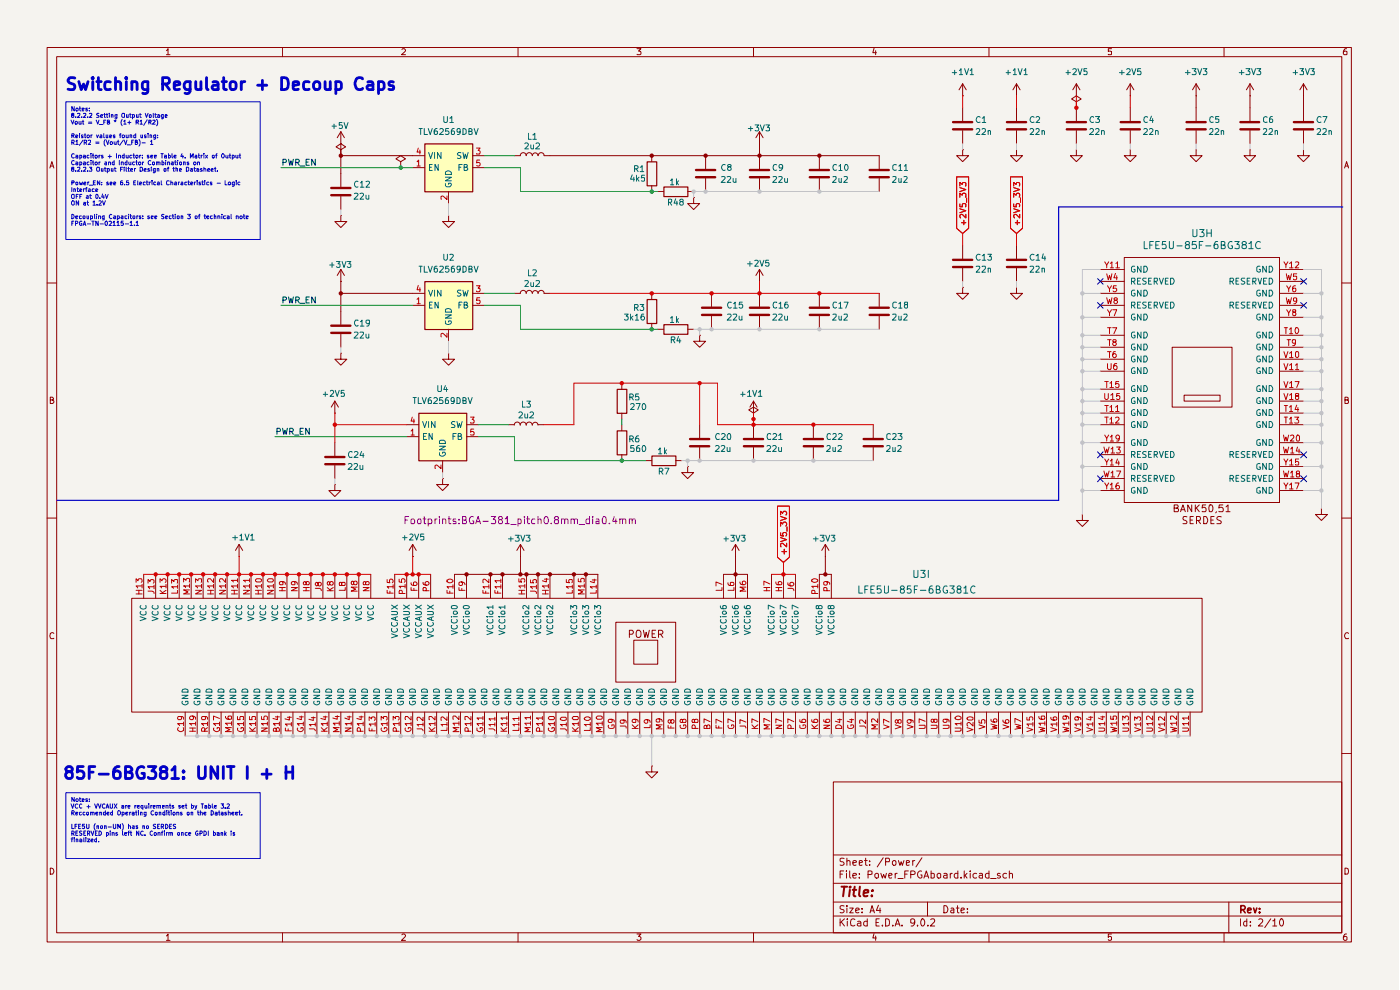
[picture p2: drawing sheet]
<svg xmlns="http://www.w3.org/2000/svg" width="297mm" height="210mm" viewBox="0 0 297 210" stroke-linecap="round" stroke-linejoin="round" font-family="sans-serif">
<path d="M0 0h296.7v209.9h-296.7z" fill="#f5f3ef"/>
<g fill="none" stroke="#910000" stroke-width=".21">
<path d="M10 10.1h276.7v189.7h-276.7zM12 12h272.6v185.9h-272.6zM35.3 10.8l.3-.5v1.3M35.3 11.6h.8M59.9 10.1v1.9M85.3 10.5l.1-.2h.4l.2 .5-.8 .8h.8M109.9 10.1v1.9M135.1 10.3h.9l-.5 .5 .4 .1 .1 .5-.2 .2-.7-.1M159.9 10.1v1.9M185.4 10.2l-.2 1h.7M185.8 10.8v.8M209.8 10.1v1.9"/>
<path d="M235.8 10.3h-.7v.6h.7v.6h-.7M259.7 10.1v1.9M285.7 10.3l-.5 .1-.1 .3-.1 .7 .2 .2 .5-.1v-.6l-.5-.1-.2 .3M10.6 35.6l.4-1.3 .4 1.3M10.7 35.2h.6M285.2 35.6l.5-1.3 .4 1.3M285.4 35.2h.6M10 60h2M284.6 60h2.1M10.7 84.8h.5l.1-.3-.2-.3h-.4v1.4h.5l.2-.3v-.2l-.3-.3M285.3 84.8h.6l.1-.4-.7-.2v1.4h.5l.2-.1 .1-.4-.4-.3M10 109.9h2"/>
<path d="M284.6 109.9h2.1M11.4 134.4l-.2-.2-.5 .2-.1 .4 .2 .7 .6-.1M286.1 134.4a.58 .58 0 0 0-.8 .1 .58 .58 0 0 0 .1 .8l.1 .2 .6-.1M10 159.9h2M284.6 159.9h2.1M176.8 165.9h107.8v32h-107.8zM10.7 184.1a.71 .71 0 0 1 .7 .5 .71 .71 0 0 1-.2 .8h-.5zM35.3 198.5l.3-.4v1.4M35.3 199.5h.8M59.9 197.9v1.9M85.3 198.3l.1-.2h.4l.2 .4-.8 1h.8M109.9 197.9v1.9"/>
<path d="M135.1 198.1h.9l-.5 .5h.2l.3 .3v.3l-.3 .3h-.4l-.2-.2M159.9 197.9v1.9M176.8 194.3h107.8M176.8 191.3h107.8M176.8 187.4h107.8M176.8 181.4h107.8M178.2 194.9v1.5M178.2 185.4h.5M178.5 195.6l.7 .8M179 184.7h-.8v1.6M179.1 192.2a.64 .64 0 0 0-.9 .1v.4l.7 .3 .2 .4a.6 .6 0 0 1-.9 .1M179.1 182.1a.64 .64 0 0 0-.9 .1v.4l.7 .3 .2 .4a.6 .6 0 0 1-.9 .2"/>
<path d="M179.2 194.9l-1 .8M179.6 184.7v.2M179.6 185.3v1M179.7 192.1v.2M179.7 182.7v-.1a.36 .36 0 0 1 .6 .2v.8M179.7 182v1.6M179.7 192.6v1M179.7 194.9v.2M179.7 195.4v1M180.3 192.6h.7l-.7 1h.7M180.3 184.7v1.3l.2 .3M180.9 185.8l.8-.2-.1-.3h-.4l-.3 .1 .1 .8h.6"/>
<path d="M180.9 183l.8-.1-.1-.3-.4-.1-.3 .3 .1 .7h.6M181.4 195.1a.59 .59 0 0 0-.8-.1 .59 .59 0 0 0-.2 .7l.1 .6 .4 .1 .5-.1M181.5 193.1l.8-.1-.1-.3-.4-.1-.3 .3v.6l.3 .1 .4-.1M181.9 195.5h.6l.1 .9M182.3 186.1v.2M182.3 185.3v.1M182.3 183l.7-.1-.2-.4-.5 .1v.9h.6M182.6 195.7l-.5 .1-.2 .3 .2 .3 .5-.1M182.9 193.5v.1M182.9 192.7v.2M183.4 182.5h.6M183.6 182v1.5l.4 .1"/>
<path d="M184 195.5h-.6l-.2 .7a.52 .52 0 0 0 .8 .1M184 194.9v1.5M184.1 185.5l.9-.1v-.5l-.3-.2h-.6v1.6M184.5 183.4v.2M184.5 182.6v.2M184.6 193.6l.4-1.5 .5 1.5M184.7 193.2h.7M185.4 198l-.2 1h.7M185.6 185.5a.45 .45 0 0 1 .8-.1v.7l-.3 .2-.4-.2zM185.8 198.5v1M185.8 195.7h.6M186.4 192l-.5 1.1h1"/>
<path d="M186.5 194.9h-.7v1.5h.7M186.7 192.6v1M186.9 185.3l.3 1 .3-.8 .3 .8 .2-1M187.2 196.3v.1M187.4 181.9l-1.3 2M187.9 194.9h.3a.89 .89 0 0 1 .3 1.4l-.6 .1zM187.9 182.8h.7v-.7l-.7-.1v1.6M188.6 185.8l.6-.2-.1-.3h-.4l-.1 .1v.6l.1 .3 .4-.1M189.3 182.8l.3-.3 .4 .1v.9l-.4 .1-.3-.3zM189.4 196.3v.1M189.9 196.4l.5-1.5 .5 1.5M189.9 185.3v1"/>
<path d="M190 196h.8M190.3 185.3l-.4 .2M190.5 186.4h1.1M190.6 182.5l.3 1.1 .3-.8 .2 .8 .4-1.1M191.3 196.3v.1M191.9 185.4h.5M192.3 183l.7-.1-.1-.3h-.6v.9h.6M192.7 184.7h-.8v1.6M193.2 185.5l.9-.1v-.4l-.3-.3h-.6v1.6M193.6 182.5v1.1M194.1 195.6l-.4 .2-.5-.1 .1-.7 .4-.1 .3 .2a.92 .92 0 0 1-.7 1.3M194.1 182.5l-.5 .3"/>
<path d="M194.6 196.3v.1M195.5 195l.2-.1a.82 .82 0 0 1 .5 .8 .82 .82 0 0 1-.5 .7 1.1 1.1 0 0 1-.2-1.4zM195.5 184.8a.7 .7 0 0 0-.9 .7 .7 .7 0 0 0 .9 .7l.1-.6h-.3M195.6 181.9l-1.3 2M196 186.3l.5-1.6 .5 1.6M196.2 185.8h.6M196.8 191.3v3M196.8 196.3v.1M197.4 195.1l.6-.2 .3 .4-.9 1.1h.9M197.5 185.3h.5l.2 .1v.7l-.2 .2-.5-.1M197.5 184.7v1.6M198.8 185.5l.3-.2h.4l.1 .8-.5 .2-.3-.4z"/>
<path d="M200.2 192.1a.77 .77 0 0 1 .9 .8 .77 .77 0 0 1-.9 .7zM200.2 185.3h.5l.2 .1v.9M200.9 185.6l-.5 .1-.2 .2 .2 .4 .5-.1M201.6 185.3v1M201.8 192.7h.5l.1 .9M202 185.3l-.4 .2M202.4 193h-.6l-.1 .3 .1 .3 .6-.1M202.9 192.6h.6M203.1 192.1v1.4l.4 .1M203.2 185.3h-.5l-.3 .2v.4l.3 .4 .5-.1M203.2 184.7v1.6M203.9 193.1l.7-.1v-.3l-.6-.1-.1 .3v.6l.1 .1 .6-.1"/>
<path d="M203.9 186.1v.2M204.6 184.7v1.6M204.7 185.7l.4 .6M205.1 185.3l-.5 .5M205.2 193.5v.1M205.2 192.7v.2M205.8 184.7v.2M205.8 185.3v1M207.2 185.3a.52 .52 0 0 0-.8 .2l.2 .7h.6M207.8 185.3h.4l.2 .1v.9M208.4 185.6l-.5 .1-.2 .2 .2 .4 .5-.1M209.8 185.3a.52 .52 0 0 0-.8 .2l.2 .7h.6"/>
<path d="M209.8 184.7v1.6M209.8 197.9v1.9M210.1 186.4h1.2M212.2 185.3h-.4l-.2 .1 .2 .4 .5 .1-.1 .3h-.6M213.5 185.3a.52 .52 0 0 0-.7 .2l.1 .7h.6M214.1 185.4l.3-.1 .4 .1v.9M214.1 184.7v1.6M235.8 198.1h-.7v.7l.2-.2 .5 .2-.1 .6-.4 .1-.2-.2M259.7 197.9v1.9M260.7 191.3v6.6M263.1 194.9v1.5M264.5 195.5l-.4-.1-.3 .3v.5l.3 .2 .4-.1"/>
<path d="M264.5 194.9v1.5M265.3 196.3v.1M265.3 195.5v.2M267 195.1l.2-.2h.3l.4 .4-.9 1.1h.9M269.6 194.9l-1.3 1.9M270 195.3h.2l.2-.4v1.5M270 196.4h.8M271.6 195.1l.2-.2a.89 .89 0 0 1 .3 1.4l-.2 .1a.87 .87 0 0 1-.3-1.3zM285.3 184.1l.7 .2 .1 .6-.3 .5h-.5zM285.7 198.1l-.5 .1-.1 .3-.1 .7 .2 .3 .5-.2v-.6l-.5-.1-.2 .3"/>
</g>
<path d="M263.2 193l.8-.1 .2-.3-.1-.3-.3-.2h-.6v1.5M263.7 193l.5 .6M264.7 193.1l.7-.1-.1-.3-.4-.1-.2 .3 .1 .6h.5M265.9 192.6l.4 1 .3-1M267.2 193.5v.1M267.2 192.7v.2" fill="none" stroke="#910000" stroke-width=".34"/>
<path d="M178.5 188.1h1.2M179.1 188.1l-.2 2M180.3 188.8l-.2 1.3M180.4 188.1l-.2 .1h.3l-.1-.1-.1 .2M180.9 188.8h.8M181.3 188.1l-.2 1.7v.2l.4 .1M182.4 188.1l-.2 1.7 .3 .3M183.3 189.4l.9-.1v-.5a.67 .67 0 0 0-.9 .2v1h.7M185 189.9v.2M185.1 188.8l.1 .1h-.2l.1-.1-.1 .2" fill="none" stroke="#910000" stroke-width=".42"/>
<g fill="#ffb">
<path d="M88.8 87.6h10.2v10.1h-10.2z"/>
<path d="M90.1 59.7h10.1v10.1h-10.1z"/>
<path d="M90.1 30.5h10.1v10.1h-10.1z"/>
</g>
<g fill="none" stroke="#910000" stroke-width=".21">
<path d="M204.2 17.8v2.5M204.2 17.8l-.7 1.2M204.2 17.8l.8 1.2M215.6 17.8v2.5M215.6 17.8l-.7 1.2M215.6 17.8l.8 1.2M228.3 17.8l-.7 1.2M228.3 17.8l.8 1.2M228.3 17.8v2.5M239.8 17.8l-.8 1.2M239.8 17.8l.7 1.2M239.8 17.8v2.5"/>
<path d="M253.7 17.8l-.7 1.2M253.7 17.8l.8 1.2M253.7 17.8v7.9M265.2 17.8l-.8 1.2M265.2 17.8l.7 1.2M265.2 17.8v7.9M276.5 17.8l-.7 1.2M276.5 17.8l.8 1.2M276.5 17.8v7.9M72.3 30.5h.1M72.3 31.7l1-.5-1-.7-1 .7 1 .5v1.3M72.3 33h.1"/>
<path d="M72.3 27.9v2.6M72.3 36.8v2.8M72.3 27.9l-.8 1.3M72.3 27.9l.8 1.3M85 34.3l1-.6-1-.7-1 .7 1 .6v1.3M85 35.6h.1M87.5 33h2.6M87.5 35.6h2.6M100.2 33h2.6M100.2 35.6h2.6M109.1 33h1.3M110.4 33a.64 .64 0 0 1 .6-.6 .64 .64 0 0 1 .6 .6 .64 .64 0 0 1 .7-.6 .64 .64 0 0 1 .6 .6"/>
<path d="M112.9 33a.59 .59 0 0 1 .6-.6 .59 .59 0 0 1 .6 .6M114.2 33a.64 .64 0 0 1 .6-.6 .64 .64 0 0 1 .6 .6M115.4 33h71.1v2.8M138.3 33v1.3M138.3 39.4v1.2M149.7 33v2.8M149.7 37.8v2.8M161.1 30.5h.1M161.1 27.9v7.9M161.1 37.8v2.8M161.1 27.9l-.7 1.3M161.1 27.9l.8 1.3"/>
<path d="M173.8 33v2.8M173.8 37.8v2.8M186.5 37.8v2.8M204.2 31.7v1.3h1.3l-1.3 1.3-1.3-1.3h1.3M204.2 31.7h.1M204.2 20.3h.1M204.2 22.9v2.8M204.2 27.7v2.8M215.6 31.7v1.3h1.3l-1.3 1.3-1.2-1.3h1.2M215.6 31.7h.1M215.6 20.3h.1M215.6 22.9v2.8"/>
<path d="M215.6 27.7v2.8M228.3 20.3h.1M228.3 21.6l1.1-.6-1.1-.7-1 .7 1 .6v1.3M228.3 22.9h.1M228.3 31.7v1.3h1.3l-1.3 1.3-1.2-1.3h1.2M228.3 31.7h.1M228.3 22.9v2.8M228.3 27.7v2.8M239.8 20.3h.1M239.8 31.7v1.3h1.2l-1.2 1.3-1.3-1.3h1.3M239.8 31.7h.1M239.8 22.9v2.8"/>
<path d="M239.8 27.7v2.8M253.7 31.7v1.3h1.3l-1.3 1.3-1.2-1.3h1.2M253.7 31.7h.1M253.7 20.3h.1M253.7 27.7v2.8M265.2 20.3h.1M265.2 31.7v1.3h1.2l-1.2 1.3-1.3-1.3h1.3M265.2 31.7h.1M265.2 27.7v2.8M276.5 20.3h.1M276.5 31.7v1.3h1.3l-1.3 1.3-1.2-1.3h1.2M276.5 31.7h.1"/>
<path d="M276.5 27.7v2.8M72.3 59.7h.1M72.3 45.7v1.3h1.3l-1.3 1.3-1.3-1.3h1.3M72.3 45.7h.1M72.3 41.7v2.7M72.3 57.1v11.7M72.3 57.1l-.8 1.3M72.3 57.1l.8 1.3M95.2 45.7v1.3h1.2l-1.2 1.3-1.3-1.3h1.3M95.2 45.7h.1M95.2 40.6v2.6M139.5 40.6h1.3"/>
<path d="M145.9 40.6h1.3M147.2 41.9v1.3h1.2l-1.2 1.2-1.3-1.2h1.3M147.2 41.9h.1M161.1 59.7h.1M161.1 57.1v2.6M161.1 57.1l-.7 1.3M161.1 57.1l.8 1.3M204.2 52.1v2.8M204.2 56.9v2.8M215.6 52.1v2.8M215.6 56.9v2.8M233.4 57.1h5.1"/>
<path d="M233.4 59.7h5.1M238.5 54.6h32.9v52h-32.9zM271.4 57.1h5.1M271.4 59.7h5.1M72.3 74.9v1.3h1.3l-1.3 1.3-1.3-1.3h1.3M72.3 74.9h.1M72.3 62.2h17.8M72.3 70.9v2.8M87.5 64.8h2.6M95.2 74.9v1.3h1.2l-1.2 1.3-1.3-1.3h1.3M95.2 74.9h.1M95.2 69.8v2.6"/>
<path d="M100.2 62.2h2.6M100.2 64.8h2.6M109.1 62.2h1.3M110.4 62.2a.64 .64 0 0 1 .6-.6 .64 .64 0 0 1 .6 .6 .64 .64 0 0 1 .7-.6 .64 .64 0 0 1 .6 .6M112.9 62.2a.59 .59 0 0 1 .6-.6 .59 .59 0 0 1 .6 .6M114.2 62.2a.64 .64 0 0 1 .6-.6 .64 .64 0 0 1 .6 .6M115.4 62.2h1.3M138.3 62.2v1.3M138.3 68.6v1.2M139.5 69.8h1.3M145.9 69.8h1.3M148.4 71.1v1.3h1.3l-1.3 1.3-1.2-1.3h1.2"/>
<path d="M148.4 71.1h.1M151 62.2v2.8M151 67.1v2.7M161.1 62.2v2.8M161.1 67.1v2.7M173.8 62.2v2.8M173.8 67.1v2.7M186.5 62.2v2.8M186.5 67.1v2.7M204.2 61v1.2h1.3l-1.3 1.3-1.3-1.3h1.3M204.2 61h.1M215.6 61v1.2h1.3l-1.3 1.3-1.2-1.3h1.2"/>
<path d="M215.6 61h.1M233.4 62.2h5.1M233.4 64.8h5.1M233.4 67.3h5.1M233.4 71.1h5.1M233.4 73.7h5.1M233.4 76.2h5.1M233.4 78.7h5.1M248.7 73.7h12.7v12.7h-12.7zM271.4 62.2h5.1M271.4 64.8h5.1M271.4 67.3h5.1"/>
<path d="M271.4 71.1h5.1M271.4 73.7h5.1M271.4 76.2h5.1M271.4 78.7h5.1M71 87.6h.1M71 85.1v2.5M71 93.9v2.8M71 98.7v2.8M71 85.1l-.7 1.3M71 85.1l.8 1.3M86.3 90.1h2.5M86.3 92.6h2.5"/>
<path d="M93.9 97.7v2.5M99 90.1h2.5M99 92.6h2.5M107.9 90.1h1.2M109.1 90.2a.64 .64 0 0 1 .6-.7 .64 .64 0 0 1 .7 .7 .64 .64 0 0 1 .6-.7 .64 .64 0 0 1 .6 .7 .64 .64 0 0 1 .7-.7 .64 .64 0 0 1 .6 .7 .61 .61 0 0 1 .6-.6 .61 .61 0 0 1 .6 .6M114.1 90.1h1.3M131.9 81.3v1.2M131.9 87.6v1.3M131.9 90.1v1.3M131.9 96.4v1.3M137 97.7h1.3M143.3 97.7h1.3"/>
<path d="M145.9 99v1.2h1.3l-1.3 1.3-1.3-1.3h1.3M145.9 99h.1M148.4 90.1v2.8M148.4 94.9v2.8M159.9 87.6l1-.6-1-.6-1.1 .6 1.1 .6v1.3M159.9 88.9h.1M159.9 87.6h.1M159.9 85.1l-.8 1.3M159.9 85.1l.7 1.3M159.9 85.1v2.5M159.9 90.1v2.8M159.9 94.9v2.8"/>
<path d="M172.6 90.1v2.8M172.6 94.9v2.8M185.3 90.1v2.8M185.3 94.9v2.8M233.4 82.5h5.1M233.4 85.1h5.1M233.4 87.6h5.1M233.4 90.1h5.1M233.4 93.9h5.1M233.4 96.4h5.1M233.4 99h5.1M251.2 83.8h7.6v1.3h-7.6z"/>
<path d="M271.4 82.5h5.1M271.4 85.1h5.1M271.4 87.6h5.1M271.4 90.1h5.1M271.4 93.9h5.1M271.4 96.4h5.1M271.4 99h5.1M50.7 118h.1M50.7 115.5l-.7 1.3M50.7 115.5l.8 1.3M50.7 115.5v2.5M71 102.8v1.3h1.3l-1.3 1.2-1.2-1.2h1.2"/>
<path d="M71 102.8h.1M87.5 118h.1M87.5 115.5l-.7 1.3M87.5 115.5l.8 1.3M87.5 115.5v2.5M93.9 101.5v1.3h1.3l-1.3 1.3-1.3-1.3h1.3M93.9 101.5h.1M110.4 118h.1M110.4 115.5l-.8 1.3M110.4 115.5l.8 1.3M110.4 115.5v6.3M156 118h.1"/>
<path d="M156 115.5l-.7 1.3M156 115.5l.8 1.3M156 115.5v11.4M175.1 118h.1M175.1 115.5l-.8 1.3M175.1 115.5l.8 1.3M175.1 115.5v6.3M229.6 109.1v1.3h1.3l-1.3 1.3-1.3-1.3h1.3M229.6 109.1h.1M233.4 101.5h5.1M233.4 104.1h5.1M249.1 107.8h.5l.3-.3-.1-.4h-.7v1.4h.8l.1-.5-.4-.2"/>
<path d="M250.4 108.5l.6-1.4 .5 1.4M250.5 108.1h.8M251.8 109.6h-.8v.6a.62 .62 0 0 1 .7 .8l-.7 .1M252.5 110.3h.5M252.8 107.1v1.4l-.8-1.4v1.4M253.2 109.6h-.7v1.5h.7M253.6 107.1v1.4M253.7 107.7l.7 .8M253.8 110.4l.8-.1v-.7h-.8v1.5M254.2 110.4l.5 .7M254.4 107.1l-.8 .8M255.4 109.6h.3a.96 .96 0 0 1 .2 1.5h-.5z"/>
<path d="M255.8 107.1h-.7l-.1 .7 .2-.2 .5 .1 .2 .2-.1 .6h-.8M256.6 107.1h.4l.3 .5v.4l-.3 .5h-.5v-.9zM256.9 110.3h.5M257.6 109.6h-.7v1.5h.7M258.1 108.5l-.2 .3M259.1 109.6a.6 .6 0 0 0-1 .3l.2 .3 .8 .5-.2 .4h-.8M259.4 107.1h-.7l-.1 .7 .2-.2 .5 .1 .2 .2-.1 .6h-.8M260.1 107.5l.4-.4v1.4M260.1 108.5h.8M271.4 101.5h5.1M271.4 104.1h5.1M280.3 107.9v1.2h1.3l-1.3 1.3-1.2-1.3h1.2"/>
<path d="M280.3 107.9h.1M27.9 126.9h227.1v24.1h-227.1zM30.5 121.8v5.1M33 121.8v5.1M35.6 121.8v5.1M38 121.8v5.1M40.6 121.8v5.1M43.1 121.8v5.1M45.6 121.8v5.1M48.2 121.8v5.1M50.7 121.8v5.1M53.3 121.8v5.1"/>
<path d="M55.8 121.8v5.1M58.3 121.8v5.1M60.9 121.8v5.1M63.4 121.8v5.1M66 121.8v5.1M68.5 121.8v5.1M71 121.8v5.1M73.6 121.8v5.1M76.1 121.8v5.1M78.7 121.8v5.1M83.7 121.8v5.1M86.3 121.8v5.1"/>
<path d="M88.8 121.8v5.1M91.4 121.8v5.1M96.4 126.9v-5.1h30.4v5.1M99 121.8v5.1M104.1 121.8v5.1M106.6 121.8v5.1M111.7 121.8v5.1M114.1 121.8v5.1M116.7 121.8v5.1M121.8 121.8v5.1M124.3 121.8v5.1M130.6 132h12.7v12.7h-12.7z"/>
<path d="M133.5 134.5h.6a.47 .47 0 0 0 .3-.4 .47 .47 0 0 0-.3-.4h-.6v1.5M134.5 135.8h5v5.1h-5zM135.1 133.8l.5-.1a.97 .97 0 0 1 0 1.5l-.6-.2v-.8zM136.5 133.7l.3 1.5 .3-1.1 .3 1.1 .4-1.5M138.3 134.5h.6M139.1 133.7h-.8v1.5h.8M139.7 134.5h.8l.1-.3-.1-.3-.2-.2h-.6v1.5M140.1 134.5l.5 .7M153.5 126.9v-5.1h5.1v5.1M163.7 121.8v5.1M166.2 121.8v5.1M168.7 121.8v5.1"/>
<path d="M173.8 126.9v-5.1h2.6v5.1M39.3 151v5.1M41.8 151v5.1M44.4 151v5.1M46.9 151v5.1M49.4 151v5.1M52 151v5.1M54.5 151v5.1M57.1 151v5.1M59.6 151v5.1M62.1 151v5.1M64.7 151v5.1"/>
<path d="M67.2 151v5.1M69.8 151v5.1M72.3 151v5.1M74.8 151v5.1M77.4 151v5.1M79.9 151v5.1M82.5 151v5.1M85 151v5.1M87.5 151v5.1M90.1 151v5.1M92.6 151v5.1M95.2 151v5.1"/>
<path d="M97.7 151v5.1M100.2 151v5.1M102.8 151v5.1M105.3 151v5.1M107.9 151v5.1M110.4 151v5.1M112.9 151v5.1M115.4 151v5.1M117.9 151v5.1M120.5 151v5.1M123 151v5.1M125.6 151v5.1"/>
<path d="M128.1 151v5.1M130.6 151v5.1M133.2 151v5.1M135.7 151v5.1M138.3 151v5.1M140.8 151v5.1M143.3 151v5.1M145.9 151v5.1M148.4 151v5.1M151 151v5.1M153.5 151v5.1M156 151v5.1"/>
<path d="M158.6 151v5.1M161.1 151v5.1M163.7 151v5.1M166.2 151v5.1M168.7 151v5.1M171.3 151v5.1M173.8 151v5.1M176.4 151v5.1M178.9 151v5.1M181.4 151v5.1M184 151v5.1M186.5 151v5.1"/>
<path d="M189.1 151v5.1M191.5 151v5.1M194.1 151v5.1M196.6 151v5.1M199.1 151v5.1M201.7 151v5.1M204.2 151v5.1M206.8 151v5.1M209.3 151v5.1M211.8 151v5.1M214.4 151v5.1M216.9 151v5.1"/>
<path d="M219.5 151v5.1M222 151v5.1M224.5 151v5.1M227.1 151v5.1M229.6 151v5.1M232.2 151v5.1M234.7 151v5.1M237.2 151v5.1M239.8 151v5.1M242.3 151v5.1M244.9 151v5.1M247.4 151v5.1"/>
<path d="M249.9 151v5.1M252.5 151v5.1M138.3 162.5v1.2h1.2l-1.2 1.3-1.3-1.3h1.3M138.3 162.5h.1"/>
</g>
<g fill="none" stroke="#d40000" stroke-width=".21">
<path d="M202.9 37.5h2.6v10.9l-1.3 1.1-1.3-1.1zM203.6 39.8l1.3 .4-1.3 .4M203.6 39.5v-.8l.5 .4 .1-.3h.6v.7M214.4 37.5h2.5v10.9l-1.3 1.1-1.2-1.1zM215.1 39.8l1.2 .4-1.2 .4M215.1 39.5v-.8l.5 .4v-.3h.6v.7M228.3 20.3v2.6M239.8 20.3v2.6M161.1 59.7v2.5M203.6 44.3l1.3 .4-1.3 .4M203.6 43.3v.6h.6l-.1-.5 .3-.2 .5 .1-.1 .6M203.6 41.8v-.8l.5 .4 .1-.3h.6v.7"/>
<path d="M204 47.2h.9M204.2 49.5v2.6M204.5 46.7v1M204.9 45.5v.7l-.9-.7-.4 .2 .2 .5M205.1 42v.9M215.1 44.3l1.2 .4-1.2 .4M215.1 43.3v.6h.5v-.6l.5-.1 .2 .2-.1 .5M215.1 41.8v-.8l.5 .4v-.3h.6v.7M215.4 47.2h.9M215.6 49.5v2.6M215.8 46.7v1M216.3 45.5v.7l-.9-.7-.3 .2 .1 .5"/>
<path d="M216.5 42v.9M116.7 62.2h69.8M71 90.1h15.3M71 87.6v6.3M87.5 118v3.8M164.9 107.4h2.6v10.8l-1.3 1.1-1.3-1.1zM165.6 114l1.3 .5-1.3 .4M165.6 113v.6l.6 .1-.2-.2 .1-.5h.7l.1 .5-.2 .2M165.6 111.6v-.9l.4 .5 .3-.5h.3l.3 .3-.2 .6M165.6 109.6l1.3 .4-1.3 .4M165.6 109.2v-.7l.4 .4 .3-.4h.3l.3 .2v.4l-.2 .1M165.9 117h1"/>
<path d="M166.2 119.3v2.5M166.4 116.5v1M166.9 115.2v.8l-1-.8-.3 .2 .1 .6M167 111.8v.9M83.7 121.8h7.7M163.7 121.8h5"/>
</g>
<g fill="none" stroke="#910000" stroke-width=".51">
<path d="M70.3 39.9h4M147.7 36.1h4M147.7 37.6h4M159.1 36.1h4.1M159.1 37.6h4.1M171.8 36.1h4.1M171.8 37.6h4.1M184.5 36.1h4.1M184.5 37.6h4.1M202.2 25.9h4M202.2 27.4h4M213.6 25.9h4.1"/>
<path d="M213.6 27.4h4.1M226.3 25.9h4.1M226.3 27.4h4.1M237.7 25.9h4.1M237.7 27.4h4.1M251.7 25.9h4.1M251.7 27.4h4.1M263.1 25.9h4M263.1 27.4h4M274.5 25.9h4.1M274.5 27.4h4.1M70.3 41.4h4"/>
<path d="M202.2 55.1h4M202.2 56.6h4M213.6 55.1h4.1M213.6 56.6h4.1M70.3 69.1h4M70.3 70.6h4M148.9 65.3h4.1M148.9 66.8h4.1M159.1 65.3h4.1M159.1 66.8h4.1M171.8 65.3h4.1M171.8 66.8h4.1"/>
<path d="M184.5 65.3h4.1M184.5 66.8h4.1M69 96.9h4.1M69 98.5h4.1M146.4 93.1h4.1M146.4 94.7h4.1M157.8 93.1h4.1M157.8 94.7h4.1M170.5 93.1h4.1M170.5 94.7h4.1M183.2 93.1h4.1M183.2 94.7h4.1"/>
</g>
<g fill="none" stroke="#b90000" stroke-width=".21">
<path d="M88.5 34.3l.3-.3v1.2M88.5 35.2h.7M88.7 31.4l-.2 .9h.7M89.1 31.8v.9M101.1 31.4h.8l-.5 .5 .5 .3-.1 .5-.7-.1M101.8 34h-.6l-.1 .5h.7v.6h-.7M94.8 41.6v.7l-.9-.7-.3 .1v.5M234.4 55.5l.4 .7 .4-.7M234.8 58.1l.3 1.3 .3-1 .2 1 .3-1.3M234.8 56.2v.6M235.5 55.9l.4-.4v1.3M235.5 56.8h.7"/>
<path d="M236.6 58l-.3 .9h.8M236.7 55.9l.4-.4v1.3M236.7 56.8h.8M236.9 58.5v.9M272.4 55.5l.4 .7 .4-.7M272.8 56.2v.6M272.9 58.1l.2 1.3 .3-1 .2 1 .4-1.3M273.6 55.9l.4-.4v1.3M273.6 56.8h.7M274.8 55.6h.7v.4l-.8 .8h.8M275.1 58.1h-.7v.6h.7l-.1 .6-.4 .1-.2-.2M88.5 63.5l.3-.3v1.2"/>
<path d="M88.5 64.4h.7M88.7 60.5l-.2 1h.7M89.1 61v.9M94.8 70.7v.8l-.9-.8-.3 .2v.6M101.1 60.6h.8l-.5 .5h.4l.1 .2-.1 .5-.5 .1-.2-.2M101.8 63.2h-.6l-.1 .6 .7-.1v.6l-.5 .1-.2-.1M234.8 63.2l.3 1.2 .3-.9 .2 .9 .3-1.2M234.9 60.6l.5 .7 .4-.7M234.9 65.7l.5 .7 .4-.7M234.9 77.1v1l.3 .3h.3l.2-.3v-1M234.9 69.5h.8M234.9 72.1h.8"/>
<path d="M234.9 74.6h.8M235.4 61.3v.6M235.4 66.4v.6M235.4 69.5v1.3M235.4 72.1v1.2M235.4 74.6v1.3M236.1 65.7h.8l-.5 1.3M236.1 69.5h.8l-.6 1.3M236.3 72.6l-.2-.3v-.2h.5l.2 .2-.1 .2-.4 .1-.2 .2v.3l.2 .2h.3l.2-.2v-.3l-.2-.2M236.6 63.7l-.3-.3 .1-.2h.6l.1 .2-.2 .3h-.3l-.3 .2v.3l.3 .2h.2l.3-.2v-.3l-.3-.2M236.6 74.6l-.4 .1a.92 .92 0 0 0 .1 1.2h.3l.2-.3v-.3l-.2-.3h-.3l-.2 .3M236.8 60.6h-.6l-.1 .6 .6-.1 .2 .2v.3l-.3 .3h-.3l-.2-.2"/>
<path d="M236.9 77.1h-.4l-.3 .5v.5l.3 .3 .4-.1v-.7h-.4l-.3 .2M272.4 74.6l.4 1.3 .4-1.3M272.4 77.1l.4 1.3 .4-1.3M272.5 69.5h.6M272.8 69.5v1.3M272.9 63.2l.2 1.2 .3-.9 .2 .9 .4-1.2M273 60.6l.4 .7 .4-.7M273 65.7l.4 .7 .4-.7M273 72.1h.8M273.4 61.3v.6M273.4 66.4v.6M273.4 72.1v1.2"/>
<path d="M273.6 69.8l.3-.3v1.3M273.6 74.9l.4-.3v1.3M273.6 77.5l.4-.4v1.3M273.6 70.8h.6M273.6 75.9h.7M273.6 78.4h.7M274.4 66.2l-.2-.1v-.3l.6-.1v.4l-.6 .3v.4l.2 .2h.3l.2-.3v-.2l-.2-.3M274.8 60.6l-.6 .3v.8l.2 .2 .4-.1v-.7h-.5l-.1 .2M274.8 69.6l.1-.1a.65 .65 0 0 1 .6 .6 .65 .65 0 0 1-.4 .7l-.3-.2-.1-.3zM274.8 72.6l-.1 .2-.5-.1v-.6h.6v.9l-.1 .2-.5 .1M274.8 77.5l.4-.4v1.3M274.8 78.4h.7"/>
<path d="M274.9 74.7l.4-.1 .2 .2v.8l-.2 .3-.5-.3zM275.1 63.7v.1l-.3 .1-.4-.1v-.6h.7v.9l-.4 .3h-.2M87.2 91.4l.3-.4v1.3M87.2 92.3h.7M87.5 88.5l-.3 .8h.8M87.8 88.9v.8M93.6 98.6v.8l-1-.8-.3 .2 .1 .6M99.8 88.5h.8l-.4 .5 .4 .2-.1 .5h-.7M100.5 91h-.6l-.1 .7 .3-.2 .4 .1v.7l-.7-.1M234.2 94.8l.3 1.3 .3-.9 .1 .9 .4-1.3M234.2 99.9l.3 1.3 .3-.9 .1 .9 .4-1.3M234.4 83.5v1l.2 .3h.3l.2-.3v-1"/>
<path d="M234.4 92.3l.4 .7 .4-.7M234.4 97.4l.4 .6 .4-.6M234.4 80.9h.7M234.4 86h.7M234.4 88.5h.7M234.8 80.9v1.3M234.8 86v1.3M234.8 88.5v1.2M234.8 93v.6M234.8 98v.6M235.5 81.3l.3-.4v1.3M235.5 86.4l.3-.4v1.3"/>
<path d="M235.5 88.9l.3-.4v1.2M235.5 82.2h.7M235.5 87.3h.7M235.5 89.7h.7M235.5 92.7l.4-.4v1.3M235.5 97.8l.4-.4v1.2M235.5 93.6h.7M235.5 98.6h.7M235.6 83.8l.5-.3v1.3M235.6 84.8h.8M235.7 95.2l.4-.4v1.3M235.7 96.1h.8"/>
<path d="M236.6 86.4l.5-.4v1.3M236.6 88.6l.6-.1 .2 .2-.1 .4-.7 .6h.8M236.6 87.3h.8M236.9 94.8h.8l-.5 .5 .5 .3v.3l-.2 .2-.6-.1M236.9 99.9h.8l-.5 1.3M237.1 97.4l-.4 .8h.8M237.3 80.9h-.6l-.1 .6 .3-.1h.4v.7l-.4 .1-.3-.2M237.3 97.8v.8M237.5 83.5h-.6v.6l.2-.2 .4 .1v.7l-.4 .1-.2-.2M237.5 92.9l-.3 .2h-.2l-.3-.2v-.4l.3-.2h.2a.9 .9 0 0 1 0 1.3h-.3M272.3 92.3l.2 1.3 .3-.9 .2 .9 .4-1.3M272.3 94.8l.2 1.3 .3-.9 .2 .9 .4-1.3"/>
<path d="M272.3 99.9l.2 1.3 .3-.9 .2 .9 .4-1.3M272.4 80.9l.4 1.3 .4-1.3M272.4 83.5l.4 1.3 .4-1.3M272.4 97.4l.4 .6 .4-.6M272.5 86h.6M272.5 88.5h.6M272.8 86v1.3M272.8 88.5v1.2M272.8 98v.6M273.6 81.3l.4-.4v1.3M273.6 83.8l.4-.3v1.3M273.6 86.4l.3-.4v1.3"/>
<path d="M273.6 88.9l.3-.4v1.2M273.6 97.8l.4-.4v1.2M273.6 82.2h.7M273.6 84.8h.7M273.6 87.3h.6M273.6 89.7h.6M273.6 98.6h.7M273.8 92.5l.4-.2 .3 .4-.8 .9h.8M273.8 95.2l.4-.4v1.3M273.8 96.1h.7M274.7 88.5h.8l-.4 .5 .4 .2v.4l-.2 .1h-.6M274.7 80.9h.9l-.5 1.3"/>
<path d="M275.1 84l-.3-.1v-.3l.6-.1 .1 .4-.7 .2v.5l.3 .2 .4-.2v-.5l-.2-.1M275.1 85.9l-.4 1h.8M275.1 92.5l.3-.2 .3 .2v.9l-.2 .2-.4-.1zM275.3 94.8l-.3 .9h.8M275.3 86.4v.9M275.5 97.4h-.7v.6l.2-.1 .5 .1-.1 .6h-.6M275.6 95.2v.9M234.4 102.4l.4 .7 .4-.7M234.8 103.1v.6M235.5 102.9l.4-.5v1.3M235.5 103.7h.7M235.7 100.3l.4-.4v1.3"/>
<path d="M235.7 101.2h.8M237.3 102.4a.76 .76 0 0 0-.4 1.3l.5-.1a.42 .42 0 0 0 0-.5 .42 .42 0 0 0-.6-.1l-.1 .2M272.4 102.4l.4 .7 .4-.7M272.8 103.1v.6M273.6 102.9l.4-.5v1.3M273.6 103.7h.7M273.8 100.3l.4-.4v1.3M273.8 101.2h.7M274.7 102.4h.9l-.5 1.3M275.3 100.5l-.3-.3 .1-.2 .4-.1 .2 .4-.2 .2h-.4v.7l.6-.1v-.5l-.2-.1M28.9 123.5v-.7l.4 .4 .2-.4h.5l.1 .2v.4l-.1 .1M28.9 126h1.2"/>
<path d="M28.9 125.2h1.2M29.5 125.2v.8M30.1 124.3h-1.2l.3 .4M30.1 124v.7M31.4 125.4h.9l.3 .2 .1 .3M31.4 123.7v-.8l.4 .5 .3-.5 .5 .1 .1 .5-.2 .2M32.7 124.5h-1.3l.3 .4M32.7 124.1v.8M34 123.5v-.7l.4 .4 .2-.4h.4l.2 .2v.4l-.1 .1M34 125.9h1.2M34 125.2l.6 .7M35.2 124.4h-1.2l.3 .3"/>
<path d="M35.2 125.2l-.7 .5M35.2 124v.7M36.4 123.7v-.8l.5 .5 .2-.5h.5v.8M37.7 125.2v.6h-1.3M37.7 124.5h-1.3l.4 .3M37.7 124.1v.7M38.9 123.4v-.7l.6 .4 .2-.4 .5 .1-.1 .6M40.2 125.1h-1.3l1 .5-1 .4h1.3M40.2 124.3h-1.3l.5 .3M40.2 123.9v.7M41.5 125.2h1.3l-1.3 .8h1.3M41.5 123.5v-.7l.5 .4 .2-.4h.5v.7"/>
<path d="M42.8 124.3h-1.3l.4 .4M42.8 124v.7M44 126h1.3M44 125.2h1.3M44.7 125.2v.8M45.3 124.3h-1.3l.4 .4M45.3 122.8v.7l-.7-.7-.5 .1-.1 .4 .2 .1M45.3 124v.7M46.6 125.2h1.2l-1.2 .8h1.2M47.8 124.3h-1.2l.4 .4M47.8 122.8v.7l-.6-.7-.5 .1-.1 .4 .1 .1M47.8 124v.7"/>
<path d="M49.1 126h1.3M49.1 125.2h1.3M49.7 125.2v.8M50.4 124.3h-1.3l.4 .4M50.4 123.1h-1.3l.4 .3M50.4 122.8v.6M50.4 124v.7M51.6 125.2h1.3l-1.3 .8h1.3M52.9 124.3h-1.3l.5 .4M52.9 123.1h-1.3l.5 .3M52.9 122.8v.6M52.9 124v.7"/>
<path d="M54.2 123l.2-.2h.8l.3 .1v.4l-.3 .1h-.8zM54.2 126h1.3M54.2 125.2h1.3M54.8 125.2v.8M55.5 124.3h-1.3l.4 .4M55.5 124v.7M56.7 125.2h1.3l-1.3 .8h1.3M56.7 123l.3-.2h.7l.3 .4-.3 .2h-.7zM58 124.3h-1.3l.4 .4M58 124v.7M59.3 125.3h1.2M59.3 124.6h1.2"/>
<path d="M59.9 123.4h.1v.6h-.6l-.1-.4 .2-.2 1 .1v.5M59.9 124.6v.7M61.8 124.6h1.3l-1.3 .7h1.3M62.4 123.4h.2v.6h-.6l-.2-.4 .3-.2 .9 .1 .1 .5M64.3 125.3h1.3M64.3 124.6h1.3M64.9 123.6l.2-.2h.3l.2 .2-.1 .4h-.5l-.1-.6h-.5l-.1 .5 .2 .1 .4-.1M64.9 124.6v.7M66.9 124.8h.9l.3 .2 .1 .3M67.5 123.8l.1-.3h.3l.3 .3-.1 .4-.5 .1-.2-.7h-.4l-.1 .4 .2 .3 .4-.3M69.4 125.3h1.3M69.4 124.6l.8 .7"/>
<path d="M69.9 123.6l.3-.2h.2l.3 .2-.1 .4-.4 .1-.3-.2v-.4l-.1-.1h-.3v.6l.3 .1 .1-.2M70.7 124.6l-.8 .5M72.5 123.8l.1-.3h.6v.3v.4h-.6l-.1-.6-.4-.1v.7h.3l.1-.2M73.2 124.6v.6h-1.2M75 123.5l.3-.2h.2l.3 .2-.1 .5h-.4l-.3-.2v-.4l-.2-.1-.2 .1v.6h.2l.2-.2M75.8 124.5h-1.3l.9 .5-.9 .4h1.3M77 124.6h1.3l-1.3 .7h1.3M77.6 123.6l.2-.2h.3l.2 .2-.1 .4h-.5l-.1-.1v-.5h-.5v.6h.4l.1-.1M82.1 125.2v.6h1.3M82.1 122.9v.6l.6 .1-.1-.6 .2-.1h.3l.3 .2v.3l-.2 .2M82.7 125.4v.4M83.4 124.5h-1.3l.4 .3"/>
<path d="M83.4 124v.8M84.7 122.9v.5l.6 .1-.1-.6 .1-.1h.4l.2 .2v.4l-.1 .1M85.3 125.9v-.6l-.5-.1-.1 .7h1.2M85.9 124.4h-1.2l.3 .3M85.9 124v.7M87.2 124.6v.6h1.3M87.2 123.6l.1 .4a.92 .92 0 0 0 1.2 0v-.3l-.3-.3h-.3l-.2 .2v.4l.2 .2M87.8 124.8v.4M89.7 123.5l.1 .5a.92 .92 0 0 0 1.2-.1v-.3l-.2-.2h-.4l-.2 .2v.3l.2 .2M90.4 125.3v-.5l-.1-.2h-.5l-.1 .7h1.3M94.8 125.2v.6h1.3M94.8 123a.76 .76 0 0 1 1.3 .3 .75 .75 0 0 1-1.3 0z"/>
<path d="M95.4 125.4v.4M96.1 124.5h-1.3l.4 .3M96.1 124v.8M97.4 124.6v.6h1.2M97.9 123.4l.1 .1a.42 .42 0 0 1 0 .6 .42 .42 0 0 1-.6-.1v-.4a.76 .76 0 0 1 1.2 .4M98 124.8v.4M102.4 125.2v.6h1.3M103 125.4v.4M103.7 124.5h-1.3l.4 .3M103.7 122.9v.7l-.9-.7-.4 .1 .1 .6M103.7 124v.8M105 125.2v.6h1.3"/>
<path d="M105.6 125.4v.4M106.3 124.5h-1.3l.3 .3M106.3 123.2h-1.3l.3 .4M106.3 122.9v.7M106.3 124v.8M110.1 122.8v.6h.6l-.2-.1 .1-.4 .6-.1 .1 .2-.1 .4M110.1 126h1.2M110.1 125.2h1.2M110.7 125.2v.8M111.3 124.3h-1.2l.3 .4M111.3 124v.7M112.5 125.4h1l.3 .2v.3"/>
<path d="M112.5 123v.6h.7l-.2-.4 .3-.3 .5 .1-.1 .6M113.8 124.5h-1.3l.4 .4M113.8 124.1v.8M115.1 126h1.2M115.1 125.2h1.2M115.5 122.9h.8M115.7 125.2v.8M115.9 122.7v.7l-.8-.2M116.3 124.3h-1.2l.4 .4M116.3 124v.7M120.1 122.9v.6l.7 .1-.2-.2v-.3l.2-.2h.5v.7M121.4 125.2v.6h-1.3"/>
<path d="M121.4 124.5h-1.3l.5 .3M121.4 124.1v.7M122.7 122.8v.6h.6a.48 .48 0 0 1 0-.6 .48 .48 0 0 1 .7 0l-.1 .6M124 125.1h-1.3l.9 .5-.9 .4h1.3M124 124.3h-1.3l.4 .3M124 123.9v.7M125.6 123h.9M126.1 122.9v.7l-.9-.2M126.5 125.2v.6h-1.3M126.5 124.5h-1.3l.4 .3M126.5 124.1v.7M153.2 124.6v.6h-1.3"/>
<path d="M153.2 124l-1.3-.6v.9M154.4 123.6l.1 .4 .3 .2h.7l.2-.2-.2-.5-.6 .1v.5l.3 .1M155.7 124.6v.6h-1.3M157 123.4l.1 .5a.92 .92 0 0 0 1.1-.1v-.3l-.2-.2h-.4l-.1 .1v.5l.1 .1M158.2 124.5h-1.2l.9 .5-.9 .4h1.2M162.1 125.3h1.2M162.1 124.6h1.2M162.6 124.6v.7M163.3 123.9l-1.2-.6v.8M164.6 123.4l.2 .6h.9l.2-.1-.1-.5h-.7v.6h.2M164.6 125.3h1.3M164.6 124.6h1.3"/>
<path d="M165.2 124.6v.7M167.1 124.8l1.1 .1 .2 .4M167.1 123.6v.4l.5 .3h.5l.3-.3-.1-.4h-.7v.4l.2 .3M172.2 122.9a.76 .76 0 0 1 1.3 .3 .75 .75 0 0 1-1.3 0zM172.9 125.9l-.1-.6-.5-.1-.1 .7h1.3M173.5 124.4h-1.3l.4 .3M173.5 124v.7M175.3 123.4h.1a.42 .42 0 0 1-.1 .6 .42 .42 0 0 1-.5 0v-.5a.76 .76 0 0 1 1.2 .5M175.4 125.3v-.5l-.1-.2h-.5v.7h1.2M37.8 154.3a.57 .57 0 0 0 .1 .8 .57 .57 0 0 0 .8 0l.2-.2v-.6M38.3 152l.2 .2-.1 .4-.6 .1-.1-.3 .1-.4h.9l.2 .2v.4M38.9 153.5h-1.2l.4 .4"/>
<path d="M38.9 153.2v.7M40.2 155.1h1.3M40.2 154.4h1.3M40.8 151.9l.3 .2-.1 .5h-.7l-.1-.5 .3-.2 .7 .1 .3 .1v.5M40.9 154.4v.7M41.5 153.5h-1.3l.4 .3M41.5 153.2v.6M43.3 152l.3 .2-.1 .4-.6 .1-.1-.3 .1-.4h.9l.2 .2v.4M43.4 155.1v-.6l-.4-.2-.2 .3v.5h1.2M44 153.5h-1.2l.4 .4M44 154.3l-.6 .5M44 153.2v.7"/>
<path d="M45.4 154.4a.66 .66 0 0 0 .4 .8 .66 .66 0 0 0 .8-.3l-.1-.6h-.4v.3M46.6 153.5h-1.3l.4 .4M46.6 152.4l-1.3-.5v.8M46.6 153.2v.7M47.8 152v.2l.4 .4h.8v-.7h-.6l-.1 .4 .1 .3h.2M49.1 154.3h-1.3l1 .5-1 .4h1.3M49.1 153.4h-1.3l.5 .4M49.1 153.1v.7M50.4 152v.7h.6v-.7l.6 .1v.6M50.5 154.4a.66 .66 0 0 0 .3 .8 .66 .66 0 0 0 .8-.3v-.6h-.5v.3M51.6 153.5h-1.2l.4 .4M51.6 153.2v.7"/>
<path d="M52.9 152v.7h.6v-.7l.7 .1-.1 .6M52.9 155.1h1.3M52.9 154.3l.8 .8M54.2 153.5h-1.3l.4 .4M54.2 154.3l-.7 .6M54.2 153.2v.7M55.5 154.4h1.2l-1.2 .7h1.2M55.5 152v.6l.5 .1v-.7h.6v.7M56.7 153.5h-1.2l.4 .3M56.7 153.2v.6M58.4 152.1h.9M58.6 154.7l.2-.4 .5 .3v.5h-1.3l.1-.6h.5v.6"/>
<path d="M58.8 151.9v.8l-.9-.3M59.3 153.5h-1.3l.3 .4M59.3 153.2v.7M60.5 154.4v.6h1.3M61 152.1h.8M61.1 154.6v.4M61.4 152v.7l-.9-.2M61.8 153.6h-1.3l.4 .4M61.8 153.2v.8M63.2 154.4a.59 .59 0 0 0 .6 .8 .59 .59 0 0 0 .5-.9h-.5v.3M63.5 152.1h.8M63.9 151.9v.8l-.9-.3"/>
<path d="M64.3 153.5h-1.2l.3 .4M64.3 153.2v.7M65.6 154.6h.9l.4 .4M66 152.2h.9M66.5 152.1v.7l-1-.2M66.9 153.7h-1.3l.4 .3M66.9 153.3v.7M68.2 155.1h1.2M68.2 154.3l.7 .8M68.6 152.1h.8M69 151.9v.8l-.9-.3M69.4 153.5h-1.2l.3 .4"/>
<path d="M69.4 154.3l-.7 .6M69.4 153.2v.7M71.1 152h.9M71.5 151.8v.8l-.9-.3M72 154.3h-1.3l.9 .5-.9 .4h1.3M72 153.4h-1.3l.3 .4M72 153.1v.7M73.2 154.4h1.3l-1.3 .7h1.3M73.7 152.1h.8M74.1 151.9v.8l-.9-.4M74.5 153.5h-1.3l.4 .3M74.5 153.2v.6"/>
<path d="M76.2 152.1h.8M76.5 155.1v-.5l-.3-.3-.3 .1-.1 .7h1.2M76.6 151.9v.8l-.9-.3M77 153.5h-1.2l.3 .4M77 153.2v.7M78.3 154.4v.6h1.3M78.3 152.8v-.7l.5 .4v-.4h.7l.1 .6-.2 .1M78.9 154.6v.4M79.6 153.6h-1.3l.4 .4M79.6 153.2v.8M80.9 152.7v-.7l.5 .4v-.4h.6l.1 .2v.4l-.1 .1M80.9 154.4a.58 .58 0 0 0 .6 .8 .58 .58 0 0 0 .5-.8l-.5-.1v.3"/>
<path d="M82.1 153.5h-1.2l.3 .4M82.1 153.2v.7M83.4 152.7v-.7l.5 .4 .1-.4h.5l.2 .2v.4l-.2 .1M84.1 155.1v-.5l-.3-.3-.3 .1-.1 .7h1.3M84.7 153.5h-1.3l.3 .4M84.7 153.2v.7M86 154.4a.58 .58 0 0 0 .6 .8 .58 .58 0 0 0 .5-.8l-.5-.1v.3M87.2 153.5h-1.3l.4 .4M87.2 152v.7l-.8-.7h-.4v.7M87.2 153.2v.7M88.5 154.6h.9l.3 .4M89.7 153.7h-1.2l.3 .3"/>
<path d="M89.7 152.1v.8l-.7-.8h-.4v.7M89.7 153.3v.7M91 155.1h1.3M91 154.3l.7 .8M92.3 153.5h-1.3l.4 .4M92.3 152v.7l-.8-.7-.5 .1 .1 .6M92.3 154.3l-.8 .6M92.3 153.2v.7M94.8 154.3v.6h-1.2M94.8 153.7h-1.2l.3 .3M94.8 152.1v.7l-.9-.7-.3 .1v.6M94.8 153.2v.8"/>
<path d="M97.4 154.3h-1.3l.8 .5-.8 .4h1.3M97.4 153.4h-1.3l.3 .4M97.4 151.9v.8l-.8-.8-.5 .1 .1 .6M97.4 153.1v.7M99.3 155.1v-.5l-.2-.3-.5 .2v.6h1.3M99.9 153.5h-1.3l.4 .4M99.9 152v.7l-.8-.7-.5 .1 .1 .6M99.9 153.2v.7M101.2 154.4v.5a.66 .66 0 0 0 .8 .3 .66 .66 0 0 0 .4-.8l-.5-.1v.3M102.4 153.5h-1.2l.3 .4M102.4 152.3h-1.2l.3 .4M102.4 152v.7"/>
<path d="M102.4 153.2v.7M103.7 154.6h.9l.3 .2 .1 .2M105 153.7h-1.3l.4 .3M105 152.5h-1.3l.4 .3M105 152.1v.7M105 153.3v.7M106.3 155.1h1.2M106.3 154.3l.6 .8M107.5 153.5h-1.2l.3 .4M107.5 152.3h-1.2l.3 .4M107.5 154.3l-.7 .6M107.5 152v.7"/>
<path d="M107.5 153.2v.7M110.1 154.3v.6h-1.3M110.1 153.7h-1.3l.3 .3M110.1 152.4h-1.3l.3 .4M110.1 152.1v.7M110.1 153.2v.8M112.5 154.3h-1.2l.9 .5-.9 .4h1.2M112.5 153.4h-1.2l.4 .4M112.5 152.2h-1.2l.4 .4M112.5 151.9v.7M112.5 153.1v.7M114.5 155.1v-.6l-.5-.2-.2 .3v.5h1.3"/>
<path d="M115.1 153.5h-1.3l.4 .4M115.1 152.3h-1.3l.4 .4M115.1 152v.7M115.1 153.2v.7M116.3 152.2l.3-.2h.8l.2 .1v.4l-.2 .2h-.8zM116.4 154.4a.66 .66 0 0 0 .4 .8 .66 .66 0 0 0 .8-.3l-.1-.6h-.4v.3M117.6 153.5h-1.3l.5 .4M117.6 153.2v.7M118.9 154.6h.9l.3 .2v.2M118.9 152.4l.2-.3h.9l.1 .2v.4a.82 .82 0 0 1-1.2-.3zM120.1 153.7h-1.2l.4 .3M120.1 153.3v.7"/>
<path d="M121.4 152.2l.3-.2h.8l.2 .1v.4l-.2 .2h-.8zM121.4 155.1h1.3M121.4 154.3l.8 .8M122.7 153.5h-1.3l.4 .4M122.7 154.3l-.7 .6M122.7 153.2v.7M124 152.2h.1a.87 .87 0 0 1 1.1 0v.5a.76 .76 0 0 1-1.2-.3zM125.2 154.3v.6h-1.2M125.2 153.7h-1.2l.4 .3M125.2 153.2v.8M126.5 152.1l.2-.2h.8l.3 .2v.3l-.3 .2h-.8zM127.8 154.3h-1.3l.9 .5-.9 .4h1.3"/>
<path d="M127.8 153.4h-1.3l.4 .4M127.8 153.1v.7M129.1 153.8v.5l.3 .2h.6l.3-.2-.1-.5h-.4v.2M129.6 152.6l.3 .2v.3l-.2 .1h-.5l-.2-.4 .3-.2 .9 .1 .1 .5M131.6 154h1.1l.1 .4M132.2 152.7l.2 .3-.1 .3-.6 .1-.1-.2 .1-.5h.9l.2 .3v.3M134.1 154.5h1.3M134.1 153.8l.8 .7M134.7 152.6l.2 .1v.5h-.6l-.2-.4 .3-.2 .9 .1 .1 .5M135.4 153.8l-.7 .5M137.2 152.7l.2 .1v.4l-.2 .2h-.3l-.2-.2v-.3a.92 .92 0 0 1 1.1-.1l.1 .4M137.9 153.8v.5h-1.2"/>
<path d="M139.8 152.5l.2 .1v.5l-.6 .1-.2-.5 .2-.2 1 .2 .1 .4M140.5 153.8h-1.3l.9 .4-.9 .4h1.3M141.7 153.8v.6h1.3M142.3 152.9l.2-.2h.2l.3 .2-.1 .4-.4 .1-.3-.7h-.4l-.1 .5 .3 .2 .3-.2M142.3 154v.4M144.4 153.8v.5l.2 .2h.6l.3-.2v-.5h-.5v.2M144.8 152.8l.2-.2 .5 .1v.1v.4h-.6l-.1-.1v-.4h-.4l-.1 .4 .1 .1h.3l.1-.1M147.3 152.8l.3-.2 .4 .1 .1 .1-.1 .4h-.5l-.2-.1v-.4h-.4v.5h.3l.1-.1M147.5 154.5v-.5l-.3-.2h-.3l-.1 .7h1.3M149.9 154.1l.3-.3 .4 .2v.5h-1.2v-.6h.5v.6M150.6 153.1l-1.2-.6v.8M151.9 153.8v.6h1.3"/>
<path d="M152.5 154v.4M153.2 153.2l-1.3-.6v.8M154.5 153.8v.5l.3 .2h.6l.2-.2 .1-.3-.2-.2h-.3v.2M155.7 153.1l-1.3-.6v.8M157 154h1.1l.1 .4M158.2 153.2l-1.2-.5v.8M159.5 154.5h1.3M159.5 153.8l.7 .7M160.8 153.1l-1.3-.6v.8M160.8 153.8l-.8 .5M163.3 153.8h-1.2l.9 .4-.9 .4h1.2M163.3 153l-1.2-.6v.8"/>
<path d="M164.6 153.8h1.3l-1.3 .7h1.3M165.9 153l-1.3-.5v.8M167.8 154.5v-.5l-.2-.2h-.4l-.1 .7h1.3M168.4 153.1l-1.3-.6v.8M169.7 153.8v.5l.2 .2h.7l.3-.2v-.3l-.1-.2h-.5v.2M169.7 152.7v.4l.2 .1h.9l.1-.1v-.4h-.7l-.1 .4 .2 .1M172.2 152.7v.4l.3 .1h.8l.2-.1-.1-.4h-.7l-.1 .4 .3 .1M172.2 154.5h1.3M172.2 153.8l.7 .7M173.5 153.8l-.8 .5M174.8 153.8h1.2l-1.2 .7h1.2M174.8 152.7v.4l1 .1 .2-.2-.1-.4h-.6l-.1 .1 .1 .5h.1"/>
<path d="M177.3 154a.72 .72 0 0 1 .8-.2 .72 .72 0 0 1 .5 .7h-1.3zM177.7 152.7h.9M178.1 152.5v.7l-.9-.2M179.8 153.8v.5l.3 .2h.7l.2-.2 .1-.3-.2-.2h-.4v.2M180.3 152.7h.8M180.7 152.5v.7l-1-.2M182.4 154h1l.2 .4M183.6 152.7v.8l-.7-.8-.5 .1 .1 .6M186.2 153.8h-1.3l.9 .4-.9 .4h1.3M186.2 152.5v.7l-.9-.7-.4 .1 .1 .6M187.5 153.8l1.1 .4-1.1 .4M188.6 153.2l-1.1-.6v.8"/>
<path d="M189.9 153.8l1.3 .4-1.3 .4M190.5 152.9l.3-.2h.4v.5l-.2 .2-.4-.1-.2-.6h-.4l-.1 .5 .3 .2 .3-.2M192.4 153.8l1.3 .4-1.3 .4M193 152.7h.2l.1 .5-.3 .2h-.3l-.3-.2v-.3l.3-.2 .9 .1 .1 .4M195 153.8l1.3 .1v.5l-.2 .1h-1.1M196.3 153l-1.3-.5v.8M197.5 153.8l1.3 .1v.5l-.2 .1h-1.1M198.1 152.7l.1-.1 .6 .1v.5h-.6a.47 .47 0 0 0-.5-.6l-.2 .1 .1 .5h.3l.2-.2M200.1 153.8l1.2 .1v.5l-1.2 .1M200.7 152.6l.2 .1-.1 .5h-.6l-.1-.5 .1-.1h.9l.2 .1v.5M202.6 154.4l1.3 .1v.5l-1.3 .1M202.6 152.2a.67 .67 0 0 1 .7-.3 .67 .67 0 0 1 .6 .6 .82 .82 0 0 1-1.3-.3z"/>
<path d="M203.9 153.5h-1.3l.4 .3M203.9 153.2v.6M205.1 154.3l1.3 .5-1.3 .4M205.1 152.3l.2-.2h.7l.4 .1v.4l-.2 .1h-.8zM206.4 153.2v.8l-.8-.8-.5 .3v.3l.2 .2M207.7 153.8l1.3 .4-1.3 .4M207.7 152.7v.6l.6 .1a.48 .48 0 0 1 0-.7 .48 .48 0 0 1 .7 0l-.1 .7M210.2 153.6l1.3 .3-.9 .3 .9 .2-1.3 .3M210.2 152.6l.1 .4 .3 .2h.8v-.6h-.6l-.1 .4 .3 .2M212.8 153.8l1.2 .4-1.2 .4M212.8 152.7a.71 .71 0 0 0 .5 .7 .71 .71 0 0 0 .7-.2v-.5h-.5l-.2 .2v.3l.2 .2M215.3 153.6l1.3 .3-1 .3 1 .2-1.3 .3"/>
<path d="M216.6 153l-1.3-.6v.8M217.8 154.3l1.3 .5-1.3 .4M217.8 152.1v.6h.6v-.4l.2-.2h.4v.6M219.1 153.6h-1.3l.4 .4M219.1 153.2v.8M220.4 154.3l1.3 .2-1 .3 1 .2-1.3 .3M220.4 152l.1 .4 .2 .2h.9v-.7l-.7 .1v.5l.2 .1M221.7 153.4h-1.3l.3 .4M221.7 153.1v.7M222.9 154.3l1.3 .5-1.3 .4M222.9 152.1l.1 .5 .3 .1h.8v-.6h-.7v.6h.3M224.2 153.6h-1.3l.4 .4"/>
<path d="M224.2 153.2v.8M225.5 154.3l1.2 .2-.9 .3 .9 .2-1.2 .3M226 151.9l.2 .1v.5l-.6 .1v-.7h.8l.3 .2v.4M226.7 153.4h-1.2l.3 .4M226.7 153.1v.7M228 154.3l1.3 .5-1.3 .4M228.5 152.1h.3v.6h-.7l-.1-.4 .3-.2 .9 .1 .1 .5M229.3 153.6h-1.3l.3 .4M229.3 153.2v.8M230.5 154.3l1.3 .5-1.3 .4M231 152.1h.8M231.4 152v.7l-.9-.2"/>
<path d="M231.8 153.6h-1.3l.4 .4M231.8 153.2v.8M233.1 154.4h1.1l.2 .3-.3 .4h-1M233.5 152.1h.9M233.9 151.9v.8l-.9-.4M234.4 153.5h-1.3l.3 .3M234.4 153.2v.6M235.6 154.3l1.3 .2-.9 .3 .9 .2-1.3 .3M235.6 151.9v.7h.6v-.7l.6 .1 .1 .4-.2 .2M236.9 153.4h-1.3l.4 .4M236.9 153.1v.7M238.2 154.4h1.1l.1 .3-.2 .4h-1"/>
<path d="M238.2 152.7v-.8l.5 .4 .1-.4h.4l.2 .2v.5l-.1 .1M239.4 153.5h-1.2l.3 .3M239.4 153.2v.6M240.7 154.3l1.3 .5-1.3 .4M240.7 152.8v-.7l.5 .4v-.4h.7l.1 .6-.2 .1M242 153.6h-1.3l.3 .4M242 153.2v.8M243.2 154.4h1.1l.2 .3-.2 .4h-1.1M244.5 153.5h-1.3l.4 .3M244.5 151.9v.8l-.9-.8-.4 .2 .1 .6M244.5 153.2v.6M245.8 154.3l1.3 .5-1.3 .4"/>
<path d="M247.1 153.6h-1.3l.3 .4M247.1 152.1v.7l-1-.7h-.3l.1 .6M247.1 153.2v.8M248.3 154.3l1.3 .2-.9 .3 .9 .2-1.3 .3M249.6 153.4h-1.3l.4 .4M249.6 151.9v.8l-.8-.8-.5 .1 .1 .6M249.6 153.1v.7M250.9 154.4h1.1l.1 .3-.2 .4h-1M252.1 153.5h-1.2l.3 .3M252.1 152.3h-1.2l.3 .4M252.1 151.9v.8M252.1 153.2v.6"/>
</g>
<g fill="none" stroke="#006665" stroke-width=".21">
<path d="M90.9 32.3l.5 1.3 .4-1.3M91.1 35.5h.4M91.7 34.9h-.6v1.3h.6M92.2 32.3v1.3M93 34.9v1.3l-.7-1.3v1.3M93.6 32.3v1.3l-.8-1.3v1.3M94.5 38.9v.5l.2 .2h.7l.4-.4-.2-.3h-.4v.2M94.5 37.6h1.3l-1.3 .8h1.3M94.5 36.5a.72 .72 0 0 1 .8-.2 .72 .72 0 0 1 .5 .7h-1.3zM97.4 35.5h.4M97.8 32.4l-.5-.1-.3 .3 .1 .3a.57 .57 0 0 1 .6 .6h-.7M98 34.9h-.6v1.3"/>
<path d="M98.2 32.3l.3 1.3 .2-.9 .3 .9 .3-1.3M98.5 35.5l.6-.1v-.4l-.6-.1v1.3h.5l.2-.5-.3-.2M240 59.7l.7-.1v-.6h-.7v1.3M240.4 59.7l.4 .6M240.7 56.5h-.4l-.3 .2 .1 .9 .4 .1h.2l.1-.6h-.3M241.3 59.6h.4M242 59h-.7v1.3h.7M242.1 56.5v1.2l-.8-1.2v1.2M242.7 56.5h.5a.72 .72 0 0 1 .2 .8 .72 .72 0 0 1-.7 .4zM243.2 59h-.6l-.2 .3 .3 .3 .5 .3v.1l-.3 .3-.5-.1M243.7 59.6h.4M244.3 59h-.6v1.3h.6"/>
<path d="M244.9 59.7l.6-.2-.1-.5h-.5v1.3M245.1 59.7l.4 .6M246 59l.4 1.3 .4-1.3M247.2 59.6h.4M247.8 59h-.6v1.3h.6M248.3 59h.5a.72 .72 0 0 1 .2 .8 .72 .72 0 0 1-.7 .5zM260.9 59.7h.6l.2-.3-.2-.4h-.6v1.3M261.3 59.7l.4 .6M262.2 59.6h.4M262.8 59h-.6v1.3h.6M264.1 59h-.6l-.2 .3 .3 .3 .5 .3v.1l-.3 .3-.5-.1M264.6 59.6h.4"/>
<path d="M265.2 59h-.6v1.3h.6M265.8 59.7l.6-.2v-.5h-.6v1.3M266 59.7l.4 .6M266.9 59l.4 1.3 .3-1.3M267.3 56.5h-.4l-.3 .2v.7l.4 .3 .4-.1v-.5h-.3M268.1 59.6h.4M268.6 56.5v1.2l-.7-1.2v1.2M268.7 59h-.6v1.3h.6M269.2 56.5h.5a.72 .72 0 0 1 .3 .8 .72 .72 0 0 1-.8 .4zM269.2 59h.5a.72 .72 0 0 1 .3 .8 .72 .72 0 0 1-.8 .5zM90.9 61.6l.5 1.2 .4-1.2M91.1 64.7h.4"/>
<path d="M91.7 64.1h-.6v1.3h.6M92.2 61.6v1.2M93 64.1v1.3l-.7-1.3v1.3M93.6 61.6v1.2l-.8-1.2v1.2M94.5 68.1v.5a.66 .66 0 0 0 .8 .2 .66 .66 0 0 0 .4-.7h-.5v.2M94.5 66.8h1.3l-1.3 .7h1.3M94.7 65.5a.72 .72 0 0 1 .7 0 .72 .72 0 0 1 .4 .7h-1.3v-.5zM97.4 64.7h.4M97.8 61.6h-.6l-.2 .2 .3 .3 .3 .1 .2 .4-.3 .2-.5-.1M98 64.1h-.6v1.3M98.2 61.6l.3 1.2 .2-.9 .3 .9 .3-1.2M98.5 64.7l.6-.1v-.5h-.6v1.3h.5l.2-.5-.3-.2"/>
<path d="M240 64.8l.7-.1v-.6h-.7v1.3M240.4 64.8l.4 .6M240.7 61.6h-.4l-.3 .2 .1 .9 .4 .1 .2-.1 .1-.5h-.3M240.7 66.6h-.4l-.3 .3v.7l.5 .3 .3-.2v-.4h-.3M240.7 70.4h-.4l-.3 .3v.7l.5 .3 .3-.2v-.4h-.3M240.7 73h-.4l-.3 .2v.7l.5 .4 .3-.2v-.4h-.3M240.7 75.5h-.4l-.3 .3v.7l.5 .3 .3-.2v-.4h-.3M240.7 78.1l-.2-.1-.5 .3v.7l.3 .2h.5v-.5h-.3M241.3 64.7h.4M242 64.1h-.7v1.3h.7M242.1 61.6v1.2l-.8-1.2v1.2M242.1 66.6v1.3l-.8-1.3v1.3"/>
<path d="M242.1 70.4v1.3l-.8-1.3v1.3M242.1 73v1.3l-.8-1.3v1.3M242.1 75.5v1.3l-.8-1.3v1.3M242.1 78v1.2l-.8-1.2v1.2M242.7 61.6h.5a.72 .72 0 0 1 .2 .8 .72 .72 0 0 1-.7 .4zM242.7 66.6h.5a.72 .72 0 0 1 .2 .9 .72 .72 0 0 1-.7 .4zM242.7 70.4h.5a.72 .72 0 0 1 .2 .9 .72 .72 0 0 1-.7 .4zM242.7 73h.5a.72 .72 0 0 1 .2 .8 .72 .72 0 0 1-.7 .5zM242.7 75.5h.5a.72 .72 0 0 1 .2 .8 .72 .72 0 0 1-.7 .5zM242.7 78a.71 .71 0 0 1 .7 .4 .71 .71 0 0 1-.2 .8h-.5zM243.2 64.1h-.6l-.2 .2 .3 .4 .5 .2v.2l-.3 .3-.5-.1M243.7 64.7h.4"/>
<path d="M244.3 64.1h-.6v1.3h.6M244.9 64.8l.6-.2-.1-.5h-.5v1.3M245.1 64.8l.4 .6M246 64.1l.4 1.3 .4-1.3M247.2 64.7h.4M247.8 64.1h-.6v1.3h.6M248.3 64.1h.5a.72 .72 0 0 1 .2 .8 .72 .72 0 0 1-.7 .5zM260.9 64.8h.6l.2-.3-.2-.4h-.6v1.3M261.3 64.8l.4 .6M262.2 64.7h.4M262.8 64.1h-.6v1.3h.6M264.1 64.1h-.6l-.2 .2 .3 .4 .5 .2v.2l-.3 .3-.5-.1"/>
<path d="M264.6 64.7h.4M265.2 64.1h-.6v1.3h.6M265.8 64.8l.6-.2v-.5h-.6v1.3M266 64.8l.4 .6M266.9 64.1l.4 1.3 .3-1.3M267.3 61.6h-.4l-.3 .2v.7l.4 .3 .4-.1v-.5h-.3M267.3 66.6h-.4l-.3 .3v.7l.4 .3 .4-.2v-.4h-.3M267.3 70.4h-.4l-.3 .3v.7l.4 .3 .4-.2v-.4h-.3M267.3 73h-.4l-.3 .2v.7l.4 .4 .4-.2v-.4h-.3M267.3 75.5h-.4l-.3 .3v.7l.4 .3 .4-.2v-.4h-.3M267.3 78.1l-.3-.1-.4 .3v.7l.3 .2h.5v-.5h-.3M268.1 64.7h.4"/>
<path d="M268.6 61.6v1.2l-.7-1.2v1.2M268.6 66.6v1.3l-.7-1.3v1.3M268.6 70.4v1.3l-.7-1.3v1.3M268.6 73v1.3l-.7-1.3v1.3M268.6 75.5v1.3l-.7-1.3v1.3M268.6 78v1.2l-.7-1.2v1.2M268.7 64.1h-.6v1.3h.6M269.2 61.6h.5a.72 .72 0 0 1 .3 .8 .72 .72 0 0 1-.8 .4zM269.2 64.1h.5a.72 .72 0 0 1 .3 .8 .72 .72 0 0 1-.8 .5zM269.2 66.6h.5a.72 .72 0 0 1 .3 .9 .72 .72 0 0 1-.8 .4zM269.2 70.4h.5a.72 .72 0 0 1 .3 .9 .72 .72 0 0 1-.8 .4zM269.2 73h.5a.72 .72 0 0 1 .3 .8 .72 .72 0 0 1-.8 .5z"/>
<path d="M269.2 75.5h.5a.72 .72 0 0 1 .3 .8 .72 .72 0 0 1-.8 .5zM269.2 78a.71 .71 0 0 1 .8 .4 .71 .71 0 0 1-.3 .8h-.5zM89.7 89.4l.4 1.3 .4-1.3M89.8 92.5h.5M90.5 91.9h-.7v1.3h.7M90.9 89.4v1.3M91.7 91.9v1.3l-.7-1.3v1.3M92.3 89.4v1.3l-.8-1.3v1.3M93.2 96v.5a.66 .66 0 0 0 .8 .3 .66 .66 0 0 0 .4-.8l-.5-.1v.3M93.2 94.7h1.3l-1.3 .7h1.3M93.2 93.6l.3-.2h.6a.52 .52 0 0 1 .4 .7h-1.3zM96.1 92.5h.4"/>
<path d="M96.5 89.5l-.5-.1-.2 .3 .1 .3 .6 .3-.1 .4h-.6M96.8 91.9h-.7v1.3M96.9 89.4l.3 1.3 .3-.9 .2 .9 .3-1.3M97.2 92.5h.6v-.5l-.6-.1v1.3h.6l.2-.4-.4-.3M240 96.4h.7v-.6h-.7v1.2M240.4 96.4l.4 .6M240.7 81.9l-.2-.1-.5 .3v.7l.3 .3 .5-.1v-.5h-.3M240.7 84.4l-.2-.1-.5 .4v.6l.3 .3 .5-.1v-.4h-.3M240.7 87l-.2-.1-.5 .3v.7l.3 .2h.5v-.5h-.3M240.7 89.5l-.2-.1-.5 .3v.7l.3 .3 .5-.1v-.4h-.3M240.7 93.3l-.2-.1-.5 .4v.6l.3 .3 .5-.1v-.4h-.3M240.7 98.4l-.2-.1-.5 .3v.7l.3 .3 .5-.1v-.4h-.3"/>
<path d="M241.3 96.4h.4M242 95.8h-.7v1.2h.7M242.1 81.8v1.3l-.8-1.3v1.3M242.1 84.3v1.3l-.8-1.3v1.3M242.1 86.9v1.2l-.8-1.2v1.2M242.1 89.4v1.3l-.8-1.3v1.3M242.1 93.2v1.3l-.8-1.3v1.3M242.1 98.3v1.3l-.8-1.3v1.3M242.7 81.8a.71 .71 0 0 1 .7 .4 .71 .71 0 0 1-.2 .9h-.5zM242.7 84.3a.71 .71 0 0 1 .7 .5 .71 .71 0 0 1-.2 .8h-.5zM242.7 86.9a.71 .71 0 0 1 .7 .4 .71 .71 0 0 1-.2 .8h-.5zM242.7 89.4a.71 .71 0 0 1 .7 .5 .71 .71 0 0 1-.2 .8h-.5z"/>
<path d="M242.7 93.2a.71 .71 0 0 1 .7 .5 .71 .71 0 0 1-.2 .8h-.5zM242.7 98.3a.71 .71 0 0 1 .7 .4 .71 .71 0 0 1-.2 .9h-.5zM243.2 95.8h-.5l-.3 .2 .2 .4 .6 .3-.2 .3h-.6M243.7 96.4h.4M244.3 95.8h-.6v1.2h.6M244.9 96.4h.6v-.5l-.6-.1v1.2M245.1 96.4l.4 .6M246 95.8l.4 1.2 .4-1.2M247.2 96.4h.4M247.8 95.8h-.6v1.2h.6M248.3 95.8a.71 .71 0 0 1 .8 .4 .71 .71 0 0 1-.3 .8h-.5zM260.9 96.4h.7l.1-.4-.2-.2h-.6v1.2"/>
<path d="M261.3 96.4l.4 .6M262.2 96.4h.4M262.8 95.8h-.6v1.2h.6M264.1 95.8h-.5l-.3 .2 .2 .4 .6 .3-.2 .3h-.6M264.6 96.4h.4M265.2 95.8h-.6v1.2h.6M265.8 96.4h.6v-.5l-.6-.1v1.2M266 96.4l.4 .6M266.9 95.8l.4 1.2 .3-1.2M267.3 81.9l-.3-.1-.4 .3v.7l.3 .3 .5-.1v-.5h-.3M267.3 84.4l-.3-.1-.4 .4v.6l.3 .3 .5-.1v-.4h-.3M267.3 87l-.3-.1-.4 .3v.7l.3 .2h.5v-.5h-.3"/>
<path d="M267.3 89.5l-.3-.1-.4 .3v.7l.3 .3 .5-.1v-.4h-.3M267.3 93.3l-.3-.1-.4 .4v.6l.3 .3 .5-.1v-.4h-.3M267.3 98.4l-.3-.1-.4 .3v.7l.3 .3 .5-.1v-.4h-.3M268.1 96.4h.4M268.6 81.8v1.3l-.7-1.3v1.3M268.6 84.3v1.3l-.7-1.3v1.3M268.6 86.9v1.2l-.7-1.2v1.2M268.6 89.4v1.3l-.7-1.3v1.3M268.6 93.2v1.3l-.7-1.3v1.3M268.6 98.3v1.3l-.7-1.3v1.3M268.7 95.8h-.6v1.2h.6M269.2 81.8a.71 .71 0 0 1 .8 .4 .71 .71 0 0 1-.3 .9h-.5z"/>
<path d="M269.2 84.3a.71 .71 0 0 1 .8 .5 .71 .71 0 0 1-.3 .8h-.5zM269.2 86.9a.71 .71 0 0 1 .8 .4 .71 .71 0 0 1-.3 .8h-.5zM269.2 89.4a.71 .71 0 0 1 .8 .5 .71 .71 0 0 1-.3 .8h-.5zM269.2 93.2a.71 .71 0 0 1 .8 .5 .71 .71 0 0 1-.3 .8h-.5zM269.2 95.8a.71 .71 0 0 1 .8 .4 .71 .71 0 0 1-.3 .8h-.5zM269.2 98.3a.71 .71 0 0 1 .8 .4 .71 .71 0 0 1-.3 .9h-.5zM240 101.5l.7-.1v-.5l-.7-.1v1.3M240.4 101.5l.4 .6M240.7 103.5l-.2-.1-.5 .3 .1 .8 .4 .1h.3v-.5h-.3M241.3 101.4h.4M242 100.8h-.7v1.3h.7M242.1 103.4v1.2l-.8-1.2v1.2"/>
<path d="M242.7 103.4a.65 .65 0 0 1 .7 .6 .65 .65 0 0 1-.7 .6zM243.2 100.9l-.5-.1-.3 .3 .1 .2a.57 .57 0 0 1 .6 .7h-.7M243.7 101.4h.4M244.3 100.8h-.6v1.3h.6M244.9 101.5l.6-.1v-.4l-.6-.2v1.3M245.1 101.5l.4 .6M246 100.8l.4 1.3 .4-1.3M247.2 101.4h.4M247.8 100.8h-.6v1.3h.6M248.3 100.8a.65 .65 0 0 1 .8 .7 .65 .65 0 0 1-.8 .6zM260.9 101.5l.7-.1 .1-.3-.2-.3h-.6v1.3M261.3 101.5l.4 .6"/>
<path d="M262.2 101.4h.4M262.8 100.8h-.6v1.3h.6M264.1 100.9l-.5-.1-.3 .3 .1 .2a.57 .57 0 0 1 .6 .7h-.7M264.6 101.4h.4M265.2 100.8h-.6v1.3h.6M265.8 101.5l.6-.1v-.4l-.6-.2v1.3M266 101.5l.4 .6M266.9 100.8l.4 1.3 .3-1.3M267.3 103.5l-.3-.1-.4 .3 .1 .8 .3 .1h.4v-.5h-.3M268.1 101.4h.4M268.6 103.4v1.2l-.7-1.2v1.2M268.7 100.8h-.6v1.3h.6"/>
<path d="M269.2 100.8a.65 .65 0 0 1 .8 .7 .65 .65 0 0 1-.8 .6zM269.2 103.4a.65 .65 0 0 1 .8 .6 .65 .65 0 0 1-.8 .6zM29.7 130.8l1.3 .4-1.3 .5M29.9 129.7l-.1 .1a.65 .65 0 0 0 .4 .7 .65 .65 0 0 0 .8-.3l-.1-.5M29.9 128.4l-.1 .1a.65 .65 0 0 0 .4 .7 .65 .65 0 0 0 .8-.3l-.1-.5M32.3 130.8l1.2 .4-1.2 .5M32.4 129.7l-.1 .1a.65 .65 0 0 0 .5 .7 .65 .65 0 0 0 .7-.3l-.1-.5M32.4 128.4l-.1 .1a.65 .65 0 0 0 .5 .7 .65 .65 0 0 0 .7-.3l-.1-.5M34.8 130.8l1.3 .4-1.3 .5M35 129.7l-.1 .1a.65 .65 0 0 0 .4 .7 .65 .65 0 0 0 .8-.3l-.1-.5M35 128.4l-.1 .1a.65 .65 0 0 0 .4 .7 .65 .65 0 0 0 .8-.3l-.1-.5M37.3 130.8l1.3 .4-1.3 .5"/>
<path d="M37.5 129.7l-.2 .3a.74 .74 0 0 0 1.3 .2l-.1-.5M37.5 128.4l-.2 .3a.74 .74 0 0 0 1.3 .2l-.1-.5M39.9 130.8l1.2 .4-1.2 .5M40 129.7l-.1 .3a.74 .74 0 0 0 1.2 .2v-.5M40 128.4l-.1 .3a.74 .74 0 0 0 1.2 .2v-.5M42.4 130.8l1.3 .4-1.3 .5M42.6 129.7l-.2 .3a.74 .74 0 0 0 1.3 .2l-.1-.5M42.6 128.4l-.2 .3a.74 .74 0 0 0 1.3 .2l-.1-.5M45 130.8l1.2 .4-1.2 .5M45.1 129.7l-.1 .3a.74 .74 0 0 0 1.2 .2l-.1-.5M45.1 128.4l-.1 .3a.74 .74 0 0 0 1.2 .2l-.1-.5M47.5 130.8l1.3 .4-1.3 .5"/>
<path d="M47.7 129.7l-.2 .3a.65 .65 0 0 0 .6 .5 .65 .65 0 0 0 .7-.5l-.1-.3M47.7 128.4l-.2 .3a.65 .65 0 0 0 .6 .5 .65 .65 0 0 0 .7-.5l-.1-.3M50 130.8l1.3 .4-1.3 .5M50.2 129.7l-.2 .3a.65 .65 0 0 0 .7 .5 .65 .65 0 0 0 .6-.5l-.1-.3M50.2 128.4l-.2 .3a.65 .65 0 0 0 .7 .5 .65 .65 0 0 0 .6-.5l-.1-.3M52.6 130.8l1.2 .4-1.2 .5M52.7 129.7l-.1 .3a.65 .65 0 0 0 .6 .5 .65 .65 0 0 0 .6-.5v-.3M52.7 128.4l-.1 .3a.65 .65 0 0 0 .6 .5 .65 .65 0 0 0 .6-.5v-.3M55.1 130.8l1.3 .4-1.3 .5M55.3 129.7l-.2 .3a.65 .65 0 0 0 .7 .5 .65 .65 0 0 0 .6-.5l-.1-.3M55.3 128.4l-.2 .3a.65 .65 0 0 0 .7 .5 .65 .65 0 0 0 .6-.5l-.1-.3M57.7 130.8l1.2 .4-1.2 .5"/>
<path d="M57.8 129.7l-.1 .3a.65 .65 0 0 0 .6 .5 .65 .65 0 0 0 .6-.5l-.1-.3M57.8 128.4l-.1 .3a.65 .65 0 0 0 .6 .5 .65 .65 0 0 0 .6-.5l-.1-.3M60.2 130.8l1.3 .4-1.3 .5M60.3 129.7l-.1 .3a.65 .65 0 0 0 .6 .5 .65 .65 0 0 0 .7-.5l-.1-.3M60.3 128.4l-.1 .3a.65 .65 0 0 0 .6 .5 .65 .65 0 0 0 .7-.5l-.1-.3M62.7 130.8l1.3 .4-1.3 .5M62.8 129.7l-.1 .3a.65 .65 0 0 0 .7 .5 .65 .65 0 0 0 .6-.5l-.1-.3M62.8 128.4l-.1 .3a.65 .65 0 0 0 .7 .5 .65 .65 0 0 0 .6-.5l-.1-.3M65.3 130.8l1.2 .4-1.2 .5M65.4 129.7l-.1 .3a.65 .65 0 0 0 .6 .5 .65 .65 0 0 0 .6-.5v-.3M65.4 128.4l-.1 .3a.65 .65 0 0 0 .6 .5 .65 .65 0 0 0 .6-.5v-.3M67.8 130.8l1.3 .4-1.3 .5"/>
<path d="M67.9 129.7l-.1 .3a.65 .65 0 0 0 .7 .5 .65 .65 0 0 0 .6-.5l-.1-.3M67.9 128.4l-.1 .3a.65 .65 0 0 0 .7 .5 .65 .65 0 0 0 .6-.5l-.1-.3M70.4 130.8l1.2 .4-1.2 .5M70.4 129.7v.1a.61 .61 0 0 0 .3 .7 .61 .61 0 0 0 .8-.1l.1-.4-.1-.3M70.4 128.4v.1a.61 .61 0 0 0 .3 .7 .61 .61 0 0 0 .8-.1l.1-.3-.1-.4M72.9 130.8l1.3 .4-1.3 .5M73 129.7v.1a.61 .61 0 0 0 .3 .7 .61 .61 0 0 0 .7-.1l.2-.4-.2-.3M73 128.4v.1a.61 .61 0 0 0 .3 .7 .61 .61 0 0 0 .7-.1l.2-.3-.2-.4M75.4 130.8l1.3 .4-1.3 .5M75.5 129.7v.1a.61 .61 0 0 0 .3 .7 .61 .61 0 0 0 .7-.1l.2-.4-.2-.3M75.5 128.4v.1a.61 .61 0 0 0 .3 .7 .61 .61 0 0 0 .7-.1l.2-.3-.2-.4M78 130.8l1.2 .4-1.2 .5"/>
<path d="M78.1 129.7v.1a.61 .61 0 0 0 .2 .7 .61 .61 0 0 0 .8-.1l.1-.4-.1-.3M78.1 128.4v.1a.61 .61 0 0 0 .2 .7 .61 .61 0 0 0 .8-.1l.1-.3-.1-.4M83.1 134.5l1.2 .4-1.2 .4M83.1 129.7h1l.2 .3-.1 .4h-1.1M83.1 128.4l1.2 .8M83.1 133.3v.6a.66 .66 0 0 0 .8 .2 .66 .66 0 0 0 .3-.8M83.1 132.1v.5a.66 .66 0 0 0 .8 .2 .66 .66 0 0 0 .3-.7M83.9 131v.6M84.3 130.8l-1.2 .4 1.2 .5M84.3 128.4l-1.2 .8M85.6 134.5l1.3 .4-1.3 .4M85.6 129.7h1l.3 .3-.2 .4h-1.1"/>
<path d="M85.6 128.4l1.3 .8M85.7 133.3l-.1 .6a.66 .66 0 0 0 .8 .2 .66 .66 0 0 0 .4-.8h-.1M85.7 132.1l-.1 .5a.66 .66 0 0 0 .8 .2 .66 .66 0 0 0 .4-.7h-.1M86.4 131v.6M86.9 130.8l-1.3 .4 1.3 .5M86.9 128.4l-1.3 .8M88.1 134.5l1.3 .4-1.3 .4M88.1 129.7h1.1l.2 .3-.2 .4h-1.1M88.1 128.4l1.3 .8M88.2 133.3l-.1 .6a.66 .66 0 0 0 .8 .2 .66 .66 0 0 0 .4-.8h-.1M88.2 132.1l-.1 .5a.66 .66 0 0 0 .8 .2 .66 .66 0 0 0 .4-.7h-.1M89 131v.6"/>
<path d="M89.4 130.8l-1.3 .4 1.3 .5M89.4 128.4l-1.3 .8M90.7 134.5l1.2 .4-1.2 .4M90.7 129.7h1l.2 .3-.1 .4h-1.1M90.7 128.4l1.2 .8M90.8 133.3l-.1 .6a.66 .66 0 0 0 .8 .2 .66 .66 0 0 0 .4-.8h-.1M90.8 132.1l-.1 .5a.66 .66 0 0 0 .8 .2 .66 .66 0 0 0 .4-.7h-.1M91.5 131v.6M91.9 130.8l-1.2 .4 1.2 .5M91.9 128.4l-1.2 .8M95.8 133.8l1.2 .4-1.2 .4M95.8 130.8h.1"/>
<path d="M95.8 132.7v.5a.66 .66 0 0 0 .8 .2 .66 .66 0 0 0 .3-.7M95.8 131.4v.1a.65 .65 0 0 0 .5 .7 .65 .65 0 0 0 .7-.5l-.1-.3M95.8 128.5h1.1l.1 .4-.2 .2h-.9l-.1-.2zM96.2 129.8l.2-.2h.4l.2 .4-.2 .3h-.4l-.2-.1zM96.2 130.8h.8M98.3 133.8l1.3 .4-1.3 .4M98.3 130.8h.1M98.4 132.7l-.1 .5a.66 .66 0 0 0 .8 .2 .66 .66 0 0 0 .4-.7h-.1M98.4 131.4l-.1 .1a.65 .65 0 0 0 .5 .7 .65 .65 0 0 0 .8-.5l-.2-.3M98.4 128.5h1l.2 .4-.3 .2h-.8l-.2-.2zM98.7 129.8l.2-.2h.4l.3 .4-.3 .3h-.4l-.2-.1zM98.7 130.8h.9"/>
<path d="M103.3 133.8l1.3 .4-1.3 .4M103.3 130.8h.2M103.5 132.7h-.1a.66 .66 0 0 0 .4 .7 .66 .66 0 0 0 .8-.2l-.1-.5M103.5 131.4l-.1 .1a.65 .65 0 0 0 .4 .7 .65 .65 0 0 0 .8-.3l-.1-.5M103.7 129.9l.3-.3h.4l.2 .2v.4l-.6 .1zM103.7 130.8h.9M104.6 128.8h-1.3l.4 .3M104.6 128.4v.7M105.8 133.8l1.3 .4-1.3 .4M105.8 130.8h.2M106 132.7h-.1a.66 .66 0 0 0 .4 .7 .66 .66 0 0 0 .8-.2l-.1-.5M106 131.4l-.1 .1a.65 .65 0 0 0 .4 .7 .65 .65 0 0 0 .8-.3l-.1-.5"/>
<path d="M106.3 129.9l.2-.3h.4l.2 .2v.4l-.6 .1zM106.3 130.8h.8M107.1 128.8h-1.3l.5 .3M107.1 128.4v.7M110.9 133.8l1.3 .4-1.3 .4M110.9 130.8h.2M111.1 132.7h-.1a.66 .66 0 0 0 .4 .7 .66 .66 0 0 0 .8-.2l-.1-.5M111.1 131.4l-.1 .1a.65 .65 0 0 0 .4 .7 .65 .65 0 0 0 .8-.3l-.1-.5M111.3 129.9l.3-.3h.4l.2 .2v.4l-.6 .1zM111.3 130.8h.9M112.2 128.4v.8l-.9-.8-.4 .3 .2 .4M113.5 133.8l1.2 .4-1.2 .4"/>
<path d="M113.5 130.8h.1M113.6 132.7l-.1 .2a.74 .74 0 0 0 1.2 .3l-.1-.5M113.6 131.4l-.1 .3a.74 .74 0 0 0 1.2 .2l-.1-.5M113.9 129.9l.2-.3h.4l.2 .2v.4l-.6 .1zM113.9 130.8h.8M114.7 128.4v.8l-.8-.8-.4 .3 .1 .4M116 133.8l1.3 .4-1.3 .4M116 130.8h.2M116.2 132.7l-.2 .2a.74 .74 0 0 0 1.3 .3l-.1-.5M116.2 131.4l-.2 .3a.74 .74 0 0 0 1.3 .2l-.1-.5M116.4 129.9l.3-.3h.3l.3 .2v.4l-.6 .1zM116.4 130.8h.9"/>
<path d="M117.3 128.4v.8l-.9-.8-.4 .3 .2 .4M121.1 133.8l1.2 .4-1.2 .4M121.1 130.8h.1M121.1 129.2v-.8l.5 .5 .2-.5 .5 .1v.7M121.2 132.7l-.1 .2a.74 .74 0 0 0 1.2 .3v-.5M121.2 131.4l-.1 .3a.74 .74 0 0 0 1.2 .2v-.5M121.5 130.8h.8M121.8 129.6l.5 .2v.4h-.7l-.1-.3zM123.6 133.8l1.3 .4-1.3 .4M123.6 130.8h.2M123.6 129.2v-.8l.5 .5 .1-.4h.6v.7M123.8 132.7l-.2 .2a.61 .61 0 0 0 .7 .5 .61 .61 0 0 0 .5-.7"/>
<path d="M123.8 131.4l-.2 .3a.65 .65 0 0 0 .6 .5 .65 .65 0 0 0 .7-.5l-.1-.3M124 130.8h.9M124.3 129.6l.5 .1v.5h-.7l-.1-.3zM126.2 133.8l1.2 .4-1.2 .4M126.2 130.8h.1M126.2 129.2v-.8l.5 .5v-.4h.6v.7M126.3 132.7l-.1 .2a.61 .61 0 0 0 .7 .5 .61 .61 0 0 0 .4-.7M126.3 131.4l-.1 .3a.65 .65 0 0 0 .6 .5 .65 .65 0 0 0 .6-.5l-.1-.3M126.6 130.8h.8M126.8 129.6l.5 .1v.5h-.6l-.1-.3zM152.8 133.8l1.3 .4-1.3 .4M152.8 130.8h.1"/>
<path d="M152.8 128.5l.3 .6h.8l.2-.2-.1-.4h-.7v.5l.2 .1M152.9 132.7a.58 .58 0 0 0 .6 .7 .58 .58 0 0 0 .5-.7h-.1M152.9 131.4v.1a.61 .61 0 0 0 .3 .7 .61 .61 0 0 0 .7-.1l.2-.4-.2-.3M153.2 130.8h.9M153.3 129.7l.5-.1 .3 .3-.1 .3h-.7zM155.4 133.8l1.2 .4-1.2 .4M155.4 130.8h.1M155.4 128.5l.2 .6h.9l.1-.2-.1-.4h-.6v.5l.1 .1M155.4 132.7a.58 .58 0 0 0 .6 .7 .58 .58 0 0 0 .5-.7M155.4 131.4v.1a.61 .61 0 0 0 .3 .7 .61 .61 0 0 0 .8-.1l.1-.4-.1-.3M155.8 130.8h.8M155.9 129.7l.5-.1 .2 .3-.1 .3h-.6z"/>
<path d="M157.9 133.8l1.3 .4-1.3 .4M157.9 130.8h.1M157.9 128.5v.4l.3 .2h.8l.2-.2-.1-.4h-.7l-.1 .4 .3 .2M158 132.7l-.1 .5a.74 .74 0 0 0 1.3-.3l-.2-.2M158 131.4l-.1 .1a.65 .65 0 0 0 .5 .7 .65 .65 0 0 0 .8-.5l-.2-.3M158.3 129.8l.6-.2 .3 .4-.3 .3h-.3l-.3-.1zM158.3 130.8h.9M163 133.8l1.3 .4-1.3 .4M163 130.8h.1M163.1 132.7l-.1 .5a.74 .74 0 0 0 1.3-.3l-.2-.2M163.1 131.4l-.1 .1a.65 .65 0 0 0 .5 .7 .65 .65 0 0 0 .8-.5l-.2-.3M163.4 129.8l.6-.2 .3 .4-.3 .3h-.3l-.3-.1z"/>
<path d="M163.4 130.8h.9M164.3 128.9l-1.3-.5v.8M165.5 133.8l1.3 .4-1.3 .4M165.5 130.8h.1M165.6 132.7l-.1 .5a.74 .74 0 0 0 1.3-.3l-.2-.2M165.6 131.4l-.1 .1a.65 .65 0 0 0 .5 .7 .65 .65 0 0 0 .8-.5l-.2-.3M165.9 129.8l.6-.2 .3 .4-.3 .3h-.3l-.3-.1zM165.9 130.8h.9M166.8 128.9l-1.3-.5v.8M168.1 133.8l1.2 .4-1.2 .4M168.1 130.8h.1M168.1 132.7v.5a.66 .66 0 0 0 .8 .2 .66 .66 0 0 0 .3-.7"/>
<path d="M168.1 131.4v.1a.65 .65 0 0 0 .5 .7 .65 .65 0 0 0 .7-.5l-.1-.3M168.5 129.8l.2-.2h.4l.2 .4-.2 .3h-.4l-.2-.1zM168.5 130.8h.8M169.3 128.9l-1.2-.5v.8M173.1 133.8l1.3 .4-1.3 .4M173.1 130.8h.1M173.2 132.7l-.1 .5a.66 .66 0 0 0 .8 .2 .66 .66 0 0 0 .4-.7h-.1M173.2 131.4l-.1 .1a.65 .65 0 0 0 .6 .7 .65 .65 0 0 0 .7-.5l-.2-.3M173.6 129.8l.1-.2h.5l.2 .4-.2 .3h-.5l-.1-.1zM173.6 130.8h.8M173.7 128.7l.2-.3 .4 .1 .1 .2-.2 .4h-.5l-.1-.6h-.5l.1 .6h.4l.1-.2M175.7 133.8l1.3 .4-1.3 .4"/>
<path d="M175.7 130.8h.1M175.8 132.7l-.1 .5a.66 .66 0 0 0 .8 .2 .66 .66 0 0 0 .4-.7h-.1M175.8 131.4l-.1 .1a.65 .65 0 0 0 .5 .7 .65 .65 0 0 0 .8-.5l-.2-.3M176.1 129.8l.2-.2h.4l.3 .4-.3 .3h-.4l-.2-.1zM176.1 130.8h.9M176.2 128.7l.2-.3 .5 .1 .1 .2-.2 .4h-.5l-.2-.6h-.4l.1 .6h.3l.1-.2M38.6 147.5h1.3l-1.3 .7h1.3M38.7 148.8a.66 .66 0 0 0 .4 .7 .66 .66 0 0 0 .8-.2v-.5h-.5v.1M38.8 146.2h.9l.2 .2v.4h-1.3zM41.1 147.5h1.3l-1.3 .7h1.3M41.2 148.8a.66 .66 0 0 0 .4 .7 .66 .66 0 0 0 .8-.2v-.5h-.5v.1M41.3 146.2h.9l.2 .2v.4h-1.3z"/>
<path d="M43.7 147.5h1.3l-1.3 .7h1.3M43.8 148.8a.66 .66 0 0 0 .4 .7 .66 .66 0 0 0 .8-.2v-.5h-.6v.1M43.9 146.2h.9l.2 .2v.4h-1.3zM46.2 147.5h1.3l-1.3 .7h1.3M46.3 148.8a.66 .66 0 0 0 .4 .7 .66 .66 0 0 0 .8-.2v-.5h-.5v.1M46.4 146.2h.9l.2 .2v.4h-1.3zM48.8 147.5h1.2l-1.2 .7h1.2M48.9 148.8a.58 .58 0 0 0 .5 .7 .58 .58 0 0 0 .6-.7h-.5v.1M48.9 146.2h1l.1 .6h-1.2zM51.3 147.5h1.3l-1.3 .7h1.3M51.4 148.8a.58 .58 0 0 0 .5 .7 .58 .58 0 0 0 .6-.7h-.4v.1M51.5 146.2h.9l.2 .6h-1.3z"/>
<path d="M53.8 147.5h1.3l-1.3 .7h1.3M53.9 148.8a.58 .58 0 0 0 .6 .7 .58 .58 0 0 0 .5-.7h-.4v.1M54 146.2h.9l.2 .6h-1.3zM56.4 147.5h1.3l-1.3 .7h1.3M56.5 148.8a.58 .58 0 0 0 .5 .7 .58 .58 0 0 0 .6-.7h-.5v.1M56.6 146.2h.9l.2 .6h-1.3zM58.9 147.5h1.3l-1.3 .7h1.3M59 148.8l-.1 .1a.64 .64 0 0 0 .7 .6 .64 .64 0 0 0 .6-.6l-.1-.1h-.4v.1M59.1 146.2h.9l.2 .6h-1.3zM61.5 147.5h1.2l-1.2 .7h1.2M61.6 148.8l-.1 .1a.64 .64 0 0 0 .6 .6 .64 .64 0 0 0 .6-.6v-.1h-.5v.1M61.6 146.2h1l.1 .6h-1.2z"/>
<path d="M64 147.5h1.3l-1.3 .7h1.3M64.1 148.8l-.1 .1a.64 .64 0 0 0 .6 .6 .64 .64 0 0 0 .7-.6l-.1-.1h-.4v.1M64.2 146.2h.9l.2 .6h-1.3zM66.5 147.5h1.3l-1.3 .7h1.3M66.6 148.8l-.1 .1a.64 .64 0 0 0 .7 .6 .64 .64 0 0 0 .6-.6l-.1-.1h-.4v.1M66.7 146.2h.9l.2 .6h-1.3zM69.1 147.5h1.3l-1.3 .7h1.3M69.2 148.8l-.1 .1a.64 .64 0 0 0 .6 .6 .64 .64 0 0 0 .7-.6l-.1-.1h-.5v.1M69.3 146.2h.9l.2 .6h-1.3zM71.6 147.5h1.3l-1.3 .7h1.3M71.7 148.8a.58 .58 0 0 0 .6 .7 .58 .58 0 0 0 .5-.7h-.5v.1M71.8 146.2h.9l.2 .6h-1.3z"/>
<path d="M74.2 147.5h1.2l-1.2 .7h1.2M74.3 148.8a.58 .58 0 0 0 .5 .7 .58 .58 0 0 0 .6-.7h-.6v.1M74.3 146.2h1l.1 .6h-1.2zM76.7 147.5h1.3l-1.3 .7h1.3M76.8 148.8a.58 .58 0 0 0 .5 .7 .58 .58 0 0 0 .6-.7h-.5v.1M76.9 146.2h.9l.2 .6h-1.3zM79.2 147.5h1.3l-1.3 .7h1.3M79.3 148.8a.58 .58 0 0 0 .6 .7 .58 .58 0 0 0 .5-.7h-.5v.1M79.4 146.2h.9l.2 .6h-1.3zM81.8 148.8v.5a.66 .66 0 0 0 .8 .2 .66 .66 0 0 0 .4-.7h-.5v.1M81.8 147.5h1.3l-1.3 .7h1.3M81.8 146.4l.5-.3 .6 .1 .2 .6h-1.3z"/>
<path d="M84.3 148.8v.5a.66 .66 0 0 0 .8 .2 .66 .66 0 0 0 .4-.7h-.5v.1M84.3 147.5h1.3l-1.3 .7h1.3M84.3 146.4l.5-.3 .6 .1 .2 .6h-1.3zM86.9 148.8v.5a.66 .66 0 0 0 .8 .2 .66 .66 0 0 0 .4-.7h-.6v.1M86.9 147.5h1.2l-1.2 .7h1.2M86.9 146.4l.5-.3 .6 .1 .1 .6h-1.2zM89.4 148.8v.5a.66 .66 0 0 0 .8 .2 .66 .66 0 0 0 .4-.7h-.5v.1M89.4 147.5h1.3l-1.3 .7h1.3M89.4 146.4l.5-.3 .6 .1 .2 .6h-1.3zM91.9 148.8v.5a.66 .66 0 0 0 .9 .2 .66 .66 0 0 0 .3-.7h-.5v.1M91.9 147.5h1.3l-1.3 .7h1.3M91.9 146.4a.72 .72 0 0 1 .8-.2 .72 .72 0 0 1 .5 .6h-1.3z"/>
<path d="M94.5 148.8v.5a.66 .66 0 0 0 .8 .2 .66 .66 0 0 0 .4-.7h-.5v.1M94.5 147.5h1.3l-1.3 .7h1.3M94.5 146.4a.72 .72 0 0 1 .8-.2 .72 .72 0 0 1 .5 .6h-1.3zM97 148.8v.5a.66 .66 0 0 0 .8 .2 .66 .66 0 0 0 .4-.7h-.5v.1M97 147.5h1.3l-1.3 .7h1.3M97 146.4a.72 .72 0 0 1 .8-.2 .72 .72 0 0 1 .5 .6h-1.3zM99.6 148.8v.5a.66 .66 0 0 0 .8 .2 .66 .66 0 0 0 .4-.7h-.6v.1M99.6 147.5h1.2l-1.2 .7h1.2M99.6 146.4a.72 .72 0 0 1 .7-.2 .72 .72 0 0 1 .5 .6h-1.2zM102.1 148.8v.5l.5 .2 .7-.2v-.5h-.5v.1M102.1 147.5h1.2l-1.2 .7h1.2M102.1 146.4a.66 .66 0 0 1 .8-.2 .66 .66 0 0 1 .4 .6h-1.2z"/>
<path d="M104.6 147.5h1.2l-1.2 .7h1.2M104.6 148.8a.66 .66 0 0 0 .4 .7 .66 .66 0 0 0 .8-.2v-.5h-.5v.1M104.6 146.4a.66 .66 0 0 1 .8-.2 .66 .66 0 0 1 .4 .6h-1.2zM107.1 147.5h1.3l-1.3 .7h1.3M107.2 148.8a.66 .66 0 0 0 .4 .7 .66 .66 0 0 0 .8-.2v-.5h-.5v.1M107.2 146.4a.66 .66 0 0 1 .7-.2 .66 .66 0 0 1 .5 .6h-1.3zM109.6 147.5h1.3l-1.3 .7h1.3M109.7 148.8a.66 .66 0 0 0 .4 .7 .66 .66 0 0 0 .8-.2v-.5h-.5v.1M109.7 146.4a.66 .66 0 0 1 .8-.2 .66 .66 0 0 1 .4 .6h-1.3zM112.2 147.5h1.3l-1.3 .7h1.3M112.3 148.8a.66 .66 0 0 0 .3 .7 .66 .66 0 0 0 .9-.2v-.5h-.6v.1M112.3 146.4a.66 .66 0 0 1 .7-.2 .66 .66 0 0 1 .5 .6h-1.3z"/>
<path d="M114.7 147.5h1.3l-1.3 .7h1.3M114.8 148.8a.66 .66 0 0 0 .4 .7 .66 .66 0 0 0 .8-.2v-.5h-.5v.1M114.9 146.2h.9l.2 .2v.4h-1.3zM117.3 147.5h1.2l-1.2 .7h1.2M117.3 148.8a.66 .66 0 0 0 .4 .7 .66 .66 0 0 0 .8-.2v-.5h-.5v.1M117.4 146.2h1l.1 .2v.4h-1.2zM119.8 147.5h1.3l-1.3 .7h1.3M119.9 148.8a.66 .66 0 0 0 .4 .7 .66 .66 0 0 0 .8-.2v-.5h-.5v.1M120 146.2h.9l.2 .2v.4h-1.3zM122.3 147.5h1.3l-1.3 .7h1.3M122.4 148.8a.66 .66 0 0 0 .4 .7 .66 .66 0 0 0 .8-.2v-.5h-.5v.1M122.5 146.2h.9l.2 .2v.4h-1.3z"/>
<path d="M124.9 147.5h1.3l-1.3 .7h1.3M125 148.8a.58 .58 0 0 0 .5 .7 .58 .58 0 0 0 .6-.7h-.5v.1M125.1 146.2h.9l.2 .6h-1.3zM127.4 147.5h1.3l-1.3 .7h1.3M127.5 148.8a.58 .58 0 0 0 .6 .7 .58 .58 0 0 0 .5-.7h-.4v.1M127.6 146.2h.9l.2 .6h-1.3zM130 147.5h1.2l-1.2 .7h1.2M130 148.8a.58 .58 0 0 0 .6 .7 .58 .58 0 0 0 .5-.7h-.4v.1M130.1 146.2h1l.1 .6h-1.2zM132.5 147.5h1.3l-1.3 .7h1.3M132.6 148.8a.58 .58 0 0 0 .5 .7 .58 .58 0 0 0 .6-.7h-.4v.1M132.7 146.2h.9l.2 .6h-1.3z"/>
<path d="M135 147.5h1.3l-1.3 .7h1.3M135.1 148.8l-.1 .1a.64 .64 0 0 0 .7 .6 .64 .64 0 0 0 .6-.6l-.1-.1h-.4v.1M135.2 146.2h.9l.2 .6h-1.3zM137.6 147.5h1.3l-1.3 .7h1.3M137.7 148.8l-.1 .1a.64 .64 0 0 0 .6 .6 .64 .64 0 0 0 .7-.6l-.1-.1h-.5v.1M137.8 146.2h.9l.2 .6h-1.3zM140.1 147.5h1.3l-1.3 .7h1.3M140.2 148.8l-.1 .1a.64 .64 0 0 0 .7 .6 .64 .64 0 0 0 .6-.6l-.1-.1h-.4v.1M140.3 146.2h.9l.2 .6h-1.3zM142.7 147.5h1.2l-1.2 .7h1.2M142.7 148.8v.1a.64 .64 0 0 0 .6 .6 .64 .64 0 0 0 .6-.6l-.1-.1h-.4v.1M142.8 146.2h1l.1 .6h-1.2z"/>
<path d="M145.2 147.5h1.3l-1.3 .7h1.3M145.3 148.8l-.1 .1a.64 .64 0 0 0 .6 .6 .64 .64 0 0 0 .7-.6l-.1-.1h-.5v.1M145.4 146.2h.9l.2 .6h-1.3zM147.7 147.5h1.3l-1.3 .7h1.3M147.8 148.8a.58 .58 0 0 0 .6 .7 .58 .58 0 0 0 .5-.7h-.5v.1M147.9 146.2h.9l.2 .6h-1.3zM150.3 147.5h1.3l-1.3 .7h1.3M150.4 148.8a.58 .58 0 0 0 .5 .7 .58 .58 0 0 0 .6-.7h-.5v.1M150.5 146.2h.9l.2 .6h-1.3zM152.8 147.5h1.3l-1.3 .7h1.3M152.9 148.8a.58 .58 0 0 0 .6 .7 .58 .58 0 0 0 .5-.7h-.5v.1M153 146.2h.9l.2 .6h-1.3z"/>
<path d="M155.4 147.5h1.2l-1.2 .7h1.2M155.4 148.8a.58 .58 0 0 0 .6 .7 .58 .58 0 0 0 .5-.7h-.5v.1M155.5 146.2h1l.1 .6h-1.2zM157.9 148.8v.5a.66 .66 0 0 0 .8 .2 .66 .66 0 0 0 .4-.7h-.5v.1M157.9 147.5h1.3l-1.3 .7h1.3M157.9 146.4l.5-.3 .6 .1 .2 .6h-1.3zM160.4 148.8v.5a.66 .66 0 0 0 .8 .2 .66 .66 0 0 0 .4-.7h-.5v.1M160.4 147.5h1.3l-1.3 .7h1.3M160.4 146.4l.6-.3 .5 .1 .2 .6h-1.3zM163 148.8v.5a.66 .66 0 0 0 .8 .2 .66 .66 0 0 0 .4-.7h-.5v.1M163 147.5h1.3l-1.3 .7h1.3M163 146.4l.5-.3 .6 .1 .2 .6h-1.3z"/>
<path d="M165.5 148.8v.5a.66 .66 0 0 0 .8 .2 .66 .66 0 0 0 .4-.7h-.5v.1M165.5 147.5h1.3l-1.3 .7h1.3M165.5 146.4l.5-.3 .6 .1 .2 .6h-1.3zM168.1 148.8v.5a.66 .66 0 0 0 .8 .2 .66 .66 0 0 0 .3-.7h-.5v.1M168.1 147.5h1.2l-1.2 .7h1.2M168.1 146.4a.72 .72 0 0 1 .7-.2 .72 .72 0 0 1 .5 .6h-1.2zM170.6 148.8v.5a.66 .66 0 0 0 .8 .2 .66 .66 0 0 0 .4-.7h-.5v.1M170.6 147.5h1.3l-1.3 .7h1.3M170.6 146.4a.72 .72 0 0 1 .8-.2 .72 .72 0 0 1 .5 .6h-1.3zM173.1 148.8v.5a.66 .66 0 0 0 .8 .2 .66 .66 0 0 0 .4-.7h-.5v.1M173.1 147.5h1.3l-1.3 .7h1.3M173.1 146.4a.72 .72 0 0 1 .8-.2 .72 .72 0 0 1 .5 .6h-1.3z"/>
<path d="M175.7 148.8v.5a.66 .66 0 0 0 .8 .2 .66 .66 0 0 0 .4-.7h-.5v.1M175.7 147.5h1.3l-1.3 .7h1.3M175.7 146.4a.72 .72 0 0 1 .8-.2 .72 .72 0 0 1 .5 .6h-1.3zM178.2 148.8v.5l.5 .2 .7-.2v-.5h-.5v.1M178.2 147.5h1.2l-1.2 .7h1.2M178.2 146.4a.66 .66 0 0 1 .8-.2 .66 .66 0 0 1 .4 .6h-1.2zM180.7 147.5h1.2l-1.2 .7h1.2M180.8 148.8a.66 .66 0 0 0 .3 .7 .66 .66 0 0 0 .8-.2v-.5h-.5v.1M180.8 146.4a.66 .66 0 0 1 .7-.2 .66 .66 0 0 1 .4 .6h-1.2zM183.2 147.5h1.3l-1.3 .7h1.3M183.3 148.8a.66 .66 0 0 0 .4 .7 .66 .66 0 0 0 .8-.2v-.5h-.5v.1M183.3 146.4a.66 .66 0 0 1 .8-.2 .66 .66 0 0 1 .4 .6h-1.3z"/>
<path d="M185.8 147.5h1.2l-1.2 .7h1.2M185.8 148.8a.66 .66 0 0 0 .4 .7 .66 .66 0 0 0 .8-.2v-.5h-.5v.1M185.8 146.4a.66 .66 0 0 1 .8-.2 .66 .66 0 0 1 .4 .6h-1.2zM188.3 147.5h1.3l-1.3 .7h1.3M188.4 148.8a.66 .66 0 0 0 .4 .7 .66 .66 0 0 0 .8-.2v-.5h-.5v.1M188.4 146.4a.66 .66 0 0 1 .7-.2 .66 .66 0 0 1 .5 .6h-1.3zM190.8 147.5h1.3l-1.3 .7h1.3M190.9 148.8a.66 .66 0 0 0 .4 .7 .66 .66 0 0 0 .8-.2v-.5h-.5v.1M191 146.2h.9l.2 .2v.4h-1.3zM193.4 147.5h1.2l-1.2 .7h1.2M193.5 148.8a.66 .66 0 0 0 .3 .7 .66 .66 0 0 0 .8-.2v-.5h-.5v.1M193.5 146.2h1l.1 .2v.4h-1.2z"/>
<path d="M195.9 147.5h1.3l-1.3 .7h1.3M196 148.8a.66 .66 0 0 0 .4 .7 .66 .66 0 0 0 .8-.2v-.5h-.5v.1M196.1 146.2h.9l.2 .2v.4h-1.3zM198.5 147.5h1.2l-1.2 .7h1.2M198.5 148.8a.66 .66 0 0 0 .4 .7 .66 .66 0 0 0 .8-.2v-.5h-.5v.1M198.6 146.2h1l.1 .2v.4h-1.2zM201 147.5h1.3l-1.3 .7h1.3M201.1 148.8a.58 .58 0 0 0 .5 .7 .58 .58 0 0 0 .6-.7h-.4v.1M201.2 146.2h.9l.2 .6h-1.3zM203.5 147.5h1.3l-1.3 .7h1.3M203.6 148.8a.58 .58 0 0 0 .6 .7 .58 .58 0 0 0 .5-.7h-.4v.1M203.7 146.2h.9l.2 .6h-1.3z"/>
<path d="M206.1 147.5h1.2l-1.2 .7h1.2M206.2 148.8a.58 .58 0 0 0 .5 .7 .58 .58 0 0 0 .6-.7h-.5v.1M206.2 146.2h1l.1 .6h-1.2zM208.6 147.5h1.3l-1.3 .7h1.3M208.7 148.8a.58 .58 0 0 0 .6 .7 .58 .58 0 0 0 .5-.7h-.4v.1M208.8 146.2h.9l.2 .6h-1.3zM211.2 147.5h1.2l-1.2 .7h1.2M211.2 148.8v.1a.64 .64 0 0 0 .6 .6 .64 .64 0 0 0 .6-.6l-.1-.1h-.4v.1M211.3 146.2h1l.1 .6h-1.2zM213.7 147.5h1.3l-1.3 .7h1.3M213.8 148.8l-.1 .1a.64 .64 0 0 0 .6 .6 .64 .64 0 0 0 .7-.6l-.1-.1h-.4v.1M213.9 146.2h.9l.2 .6h-1.3z"/>
<path d="M216.2 147.5h1.3l-1.3 .7h1.3M216.3 148.8l-.1 .1a.64 .64 0 0 0 .7 .6 .64 .64 0 0 0 .6-.6l-.1-.1h-.4v.1M216.4 146.2h.9l.2 .6h-1.3zM218.8 147.5h1.2l-1.2 .7h1.2M218.9 148.8l-.1 .1a.64 .64 0 0 0 .6 .6 .64 .64 0 0 0 .6-.6v-.1h-.5v.1M218.9 146.2h1l.1 .6h-1.2zM221.3 147.5h1.3l-1.3 .7h1.3M221.4 148.8l-.1 .1a.64 .64 0 0 0 .7 .6 .64 .64 0 0 0 .6-.6l-.1-.1h-.5v.1M221.5 146.2h.9l.2 .6h-1.3zM223.9 147.5h1.2l-1.2 .7h1.2M223.9 148.8a.58 .58 0 0 0 .6 .7 .58 .58 0 0 0 .5-.7h-.5v.1M224 146.2h1l.1 .6h-1.2z"/>
<path d="M226.4 147.5h1.3l-1.3 .7h1.3M226.5 148.8a.58 .58 0 0 0 .5 .7 .58 .58 0 0 0 .6-.7h-.5v.1M226.6 146.2h.9l.2 .6h-1.3zM228.9 147.5h1.3l-1.3 .7h1.3M229 148.8a.58 .58 0 0 0 .6 .7 .58 .58 0 0 0 .5-.7h-.5v.1M229.1 146.2h.9l.2 .6h-1.3zM231.5 147.5h1.2l-1.2 .7h1.2M231.6 148.8a.58 .58 0 0 0 .5 .7 .58 .58 0 0 0 .6-.7h-.5v.1M231.6 146.2h1l.1 .6h-1.2zM234 148.8v.5a.66 .66 0 0 0 .8 .2 .66 .66 0 0 0 .4-.7h-.5v.1M234 147.5h1.3l-1.3 .7h1.3M234 146.4l.5-.3 .6 .1 .2 .6h-1.3z"/>
<path d="M236.6 148.8v.5a.66 .66 0 0 0 .8 .2 .66 .66 0 0 0 .3-.7h-.5v.1M236.6 147.5h1.2l-1.2 .7h1.2M236.6 146.4l.5-.3 .6 .1 .1 .6h-1.2zM239.1 148.8v.5a.66 .66 0 0 0 .8 .2 .66 .66 0 0 0 .4-.7h-.5v.1M239.1 147.5h1.3l-1.3 .7h1.3M239.1 146.4l.5-.3 .6 .1 .2 .6h-1.3zM241.6 148.8v.5a.66 .66 0 0 0 .8 .2 .66 .66 0 0 0 .4-.7h-.5v.1M241.6 147.5h1.3l-1.3 .7h1.3M241.6 146.4l.5-.3 .6 .1 .2 .6h-1.3zM244.2 148.8v.5a.66 .66 0 0 0 .8 .2 .66 .66 0 0 0 .4-.7h-.5v.1M244.2 147.5h1.2l-1.2 .7h1.2M244.2 146.4a.72 .72 0 0 1 .8-.2 .72 .72 0 0 1 .4 .6h-1.2z"/>
<path d="M246.7 148.8v.5a.66 .66 0 0 0 .8 .2 .66 .66 0 0 0 .4-.7h-.5v.1M246.7 147.5h1.3l-1.3 .7h1.3M246.7 146.4a.72 .72 0 0 1 .8-.2 .72 .72 0 0 1 .5 .6h-1.3zM249.3 148.8v.5a.66 .66 0 0 0 .8 .2 .66 .66 0 0 0 .3-.7h-.5v.1M249.3 147.5h1.2l-1.2 .7h1.2M249.3 146.4a.72 .72 0 0 1 .7-.2 .72 .72 0 0 1 .5 .6h-1.2zM251.8 148.8v.5a.66 .66 0 0 0 .8 .2 .66 .66 0 0 0 .4-.7h-.5v.1M251.8 147.5h1.3l-1.3 .7h1.3M251.8 146.4a.72 .72 0 0 1 .8-.2 .72 .72 0 0 1 .5 .6h-1.3z"/>
</g>
<g fill="none" stroke="#0f0f0f" stroke-width=".21">
<path d="M60 34.5l.7-.1 .1-.4-.3-.2h-.5v1.3M61.2 33.8l.3 1.3 .2-1 .3 1 .2-1.3M62.7 34.5l.7-.1 .1-.4-.3-.2h-.5v1.3M63.1 34.5l.4 .6M63.7 35.2h1M64.9 34.4h.5M65.6 33.8h-.7v1.3h.7M66.9 33.8v1.3l-.8-1.3v1.3M60 63.7h.5l.3-.3-.1-.3-.7-.1v1.3M61.2 63l.3 1.3 .2-1 .3 1 .2-1.3M62.7 63.7h.5l.3-.3-.1-.3-.7-.1v1.3M63.1 63.7l.4 .6"/>
<path d="M63.7 64.3h1M64.9 63.6h.5M65.6 63h-.7v1.3h.7M66.9 63v1.3l-.8-1.3v1.3M58.8 91.5h.6l.1-.4-.2-.3h-.5v1.3M59.9 90.8l.3 1.3 .3-.8 .2 .8 .3-1.3M61.5 91.5h.6l.1-.4-.2-.3h-.5v1.3M61.8 91.5l.4 .6M62.5 92.3h.9M63.7 91.5h.4M64.3 90.8h-.6v1.3h.6M65.6 90.8v1.3l-.7-1.3v1.3"/>
</g>
<path d="M90.1 30.5h10.2v10.2h-10.2zM137.3 34.3h2v5.1h-2zM140.8 39.7h5.1v2h-5.1zM90.1 59.7h10.2v10.2h-10.2zM137.3 63.5h2v5.1h-2zM140.8 68.9h5.1v2h-5.1zM88.9 87.7h10.1v10h-10.1zM130.9 82.6h2.1v5.1h-2.1zM130.9 91.4h2.1v5.1h-2.1zM138.3 96.7h5.1v2.1h-5.1z" fill="none" stroke="#910000" stroke-width=".25"/>
<g fill="none" stroke="#c2c2c2" stroke-width=".21">
<path d="M204.2 30.5v1.2M215.6 30.5v1.2M228.3 30.5v1.2M239.8 30.5v1.2M253.7 30.5v1.2M265.2 30.5v1.2M276.5 30.5v1.2M72.3 44.4v1.3M95.2 43.2v2.5M186.5 40.6h-39.3v1.3M204.2 59.7v1.3M215.6 59.7v1.3"/>
<path d="M233.4 57.1h-3.8v52M276.5 57.1h3.8v50.8M72.3 73.7v1.2M95.2 72.4v2.5M147.2 69.8h39.3M148.4 69.8v1.3M229.6 76.2h3.8M229.6 62.2h3.8M229.6 78.7h3.8M229.6 67.3h3.8M229.6 73.7h3.8M229.6 71.1h3.8"/>
<path d="M276.5 76.2h3.8M276.5 62.2h3.8M276.5 78.7h3.8M276.5 67.3h3.8M276.5 73.7h3.8M276.5 71.1h3.8M144.6 97.7h40.7M145.9 97.7v1.3M229.6 85.1h3.8M229.6 82.5h3.8M229.6 99h3.8M229.6 93.9h3.8"/>
<path d="M229.6 90.1h3.8M229.6 87.6h3.8M276.5 85.1h3.8M276.5 82.5h3.8M276.5 99h3.8M276.5 93.9h3.8M276.5 90.1h3.8M276.5 87.6h3.8M71 101.5v1.3M93.9 100.2v1.3M229.6 104.1h3.8M276.5 104.1h3.8"/>
<path d="M39.3 156.1h213.2M138.3 156.1v6.4"/>
</g>
<path d="M204.2 20.3v2.6M215.6 20.3v2.6M115.4 90.1h6.4v-8.8h30.4v8.8h33.1M148.4 81.3v8.8M159.9 87.6v2.5M50.7 118v3.8M30.5 121.8h48.2" fill="none" stroke="#f00" stroke-width=".21"/>
<path d="M59.6 35.6h27.9M102.8 35.6h7.6v5h29.1M102.8 33h6.3M59.6 64.8h27.9M102.8 64.8h7.6v5h29.1M102.8 62.2h6.3M58.3 92.6h28M101.5 92.6h7.6v5.1h27.9M101.5 90.1h6.4M131.9 88.9v1.2" fill="none" stroke="#090" stroke-width=".21"/>
<path d="M72.3 30.5v6.3M72.3 33h15.2" fill="none" stroke="#4e0000" stroke-width=".21"/>
<g fill="none" stroke="#0000ca" stroke-width=".59">
<path d="M15.9 16.6l-1-.1-.3 .2a.52 .52 0 0 0 .1 .9l1 .3a.68 .68 0 0 1-.2 1.1l-1.1-.1M16.7 17.3l.5 1.7 .5-1.2 .5 1.2 .5-1.7M19.7 16.5l-.2 .1 .2 .1v-.2v.2M19.7 17.3v1.7M20.5 17.3h1M20.9 16.5v2.2l.1 .2 .5 .1M23.4 17.4h-1a1.5 1.5 0 0 0 0 1.5h1M24.5 17.6a.63 .63 0 0 1 1.1 .1v1.3M24.5 16.5v2.5M26.8 16.5l-.2 .1 .2 .1 .1-.1-.1-.1v.2M26.8 17.3v1.7M28 17.6l.3-.3 .6 .1 .2 .3v1.3"/>
<path d="M28 17.3v1.7M31.4 17.3v2a.69 .69 0 0 1-1.1 .5M31.4 17.4h-1a1.16 1.16 0 0 0-.1 1.4l.3 .2 .8-.1M34.5 17.8h1a.74 .74 0 0 0 .5-.7 .74 .74 0 0 0-.5-.6h-1v2.5M35.1 17.8l.8 1.2M37 18.2l1.1-.3v-.5l-.8-.1-.3 .1v.3v1.2h1.1M40.3 17.3v2a.69 .69 0 0 1-1.1 .5M40.3 17.4l-.7-.1-.3 .1-.2 .4v.7l.2 .4h1M41.5 17.3v1.4a.62 .62 0 0 0 .6 .4 .62 .62 0 0 0 .5-.3M42.6 17.3v1.7M43.8 16.5v2.2l.1 .2 .3 .1M45.2 17.4a.79 .79 0 0 1 1.1 .3v1.3"/>
<path d="M46.3 17.9l-.3 .2-.8 .1-.2 .2 .2 .5h1.1M47.1 17.3h.9M47.5 16.5v2.2v.2l.5 .1M49 17.4a.74 .74 0 0 1 1.1 .4v.7a.65 .65 0 0 1-.7 .5 .65 .65 0 0 1-.6-.5zM51.2 17.3v1.7M51.9 17.3a.6 .6 0 0 0-.7 .5M54.7 18.1h1.9M55.7 17.1v1.9M59.7 16.5h.6a1.32 1.32 0 0 1 .8 1.9l-.4 .5-1 .1zM62.2 18.2l1.2-.3-.1-.5-.8-.1-.2 .1-.1 .3 .1 1.2h1M65.6 17.4h-1a1.5 1.5 0 0 0 0 1.5h1M66.8 17.4a.74 .74 0 0 1 1.1 .4v.7a.7 .7 0 0 1-.7 .5 .7 .7 0 0 1-.7-.5v-.7z"/>
<path d="M69 17.3v1.4a.62 .62 0 0 0 .5 .4 .62 .62 0 0 0 .6-.3M70.1 17.3v1.7M71.2 17.4a.8 .8 0 0 1 1.2 .4l-.1 1a.9 .9 0 0 1-1.1 .1M71.2 17.3v2.6M76.9 16.7a.91 .91 0 0 0-1.3 .1 1.48 1.48 0 0 0 .6 2.2l.6-.1 .1-.1M78 17.4a.79 .79 0 0 1 1.1 .3v1.3M79.1 17.9l-.2 .2-.9 .1-.1 .2 .1 .5h1.1M80.3 17.4h.9a1.16 1.16 0 0 1 .2 1.4l-.3 .2-.8-.1M80.3 17.3v2.6M83.4 17.4a.6 .6 0 0 0-.9 .3v.1a.85 .85 0 0 0 .9 .4 .48 .48 0 0 1-.2 .8l-.7-.1M14.4 163.7l-.5-.6a.87 .87 0 0 1 1-.5l.4 .3 .1 .3a1.08 1.08 0 0 1-1.2 .6 .78 .78 0 0 0 .2 1.3h.7a.82 .82 0 0 0-.2-1.4M17.7 162.6h-1.2l-.1 1.2 .3-.3h.6l.5 .5v.6l-.2 .5h-.3h-.6l-.3-.2"/>
<path d="M18.9 163.8h.9M20.1 162.6h-1.2v2.5M21 164.2h2M25.3 162.6a1.1 1.1 0 0 0-1.2 1.1l.1 1.2a.78 .78 0 0 0 1.3-.3v-.6a.75 .75 0 0 0-.7-.5 .75 .75 0 0 0-.7 .5M26.6 163.8l1.1-.1a.61 .61 0 0 0 .3-.6 .61 .61 0 0 0-.5-.5h-.9v2.5h1a.69 .69 0 0 0 .4-1.1l-.5-.2M30.5 162.8a.93 .93 0 0 0-1.2 .1 1.48 1.48 0 0 0 .5 2.2h.7l.1-.2v-.9h-.5M31.5 162.6h1.6l-.9 .9a.82 .82 0 0 1 .9 .5v.6l-.3 .5h-1l-.3-.2M34.5 163.7a.55 .55 0 0 1-.4-.8 .76 .76 0 0 1 .8-.3 .76 .76 0 0 1 .5 .6 1.08 1.08 0 0 1-1.2 .6 .77 .77 0 0 0-.1 1.1 .77 .77 0 0 0 1.2 0 .77 .77 0 0 0-.1-1.1l-.3-.1M36.4 163.4l.7-.8v2.5M36.4 165.1h1.5M38.9 164.9l.2 .2h-.2v-.2v.2M38.9 163.5l.2 .2h-.3l.1-.2v.3"/>
<path d="M42.1 162.6v2l.2 .5h.2h.8l.3-.5v-2M46.2 162.6v2.5l-1.5-2.5v2.5M47.4 162.6v2.5M48.2 162.6h1.5M49 162.6v2.5M52.5 162.6v2.5M55.6 164.2h1.9M56.6 163.2v1.9M60.7 163.8h1.4M60.7 162.6v2.5M62.1 162.6v2.5"/>
</g>
<g fill="none" stroke="#0000ca" stroke-width=".21">
<path d="M14 21.6h41.2v29.2h-41.2zM15.1 25.5l.3 .8 .3-.8M15.2 28.8h.5v-.4h-.5v.8M15.2 30.2h.4l.1-.1-.1-.4h-.4v.9M15.2 38.8h.5v-.4h-.5v.8M15.2 39.8v.8M15.3 24.4l-.1-.2v-.2h.4l.1 .3-.5 .3v.3h.4l.1-.4-.2-.1M15.3 35.8l-.1-.2v-.1l.5 .1-.1 .2-.4 .2v.3h.4l.1-.4-.2-.1M15.4 28.8l.3 .4M15.4 30.2l.3 .4M15.7 22.6v.9l-.5-.9v.9M15.7 32.7a.42 .42 0 0 0-.5 .4 .42 .42 0 0 0 .5 .3"/>
<path d="M15.7 34.1a.42 .42 0 0 0-.5 .4 .42 .42 0 0 0 .5 .4M15.9 25.9l.2-.2 .3 .2-.1 .4h-.3zM16.1 24.8v.1M16.1 29l.4-.1-.2-.3-.2 .1v.5h.3M16.1 30l.2-.3v.9M16.1 32.9l.4 .1v.5M16.1 34.4l.4 .1v.5M16.1 36.2v.1M16.1 38.7h.4l-.1 .5-.3-.1zM16.1 30.6h.5M16.2 22.9h.3l.1 .2-.2 .4-.3-.1zM16.4 24.1h.5v.3l-.5 .5h.5"/>
<path d="M16.4 35.6h.5v.2l-.5 .5h.5M16.4 39.8v.8h.3M16.5 33.1l-.4 .1 .1 .3 .3-.1M16.5 34.5l-.4 .1 .1 .4 .3-.1M16.8 25.7v.5h.4M16.8 28.4h.1M16.8 38.6l.2 .6 .2-.4 .2 .4 .1-.6M16.8 22.9h.4M16.8 28.6v.6M16.9 22.6v.8l.3 .1M16.9 33.4l.3 .1 .2-.1-.1-.5h-.4v.9M16.9 34.9l.3 .1 .2-.2-.1-.4h-.4v.8"/>
<path d="M17.2 25.7v.6M17.4 24.8v.1M17.4 36.2v.1M17.4 23.2l.5-.1-.1-.2h-.4v.6h.4M17.4 25.7h.4M17.6 25.5v.8h.2M17.6 28.7h-.3l.1 .3h.2v.2h-.3M17.6 29.7l-.8 1.1M17.7 24.1h.5v.3l-.5 .5h.5M17.7 32.9l.4 .1v.5M17.7 34.4l.4 .1v.5M17.7 35.6h.5v.2l-.5 .5h.5"/>
<path d="M17.8 38.9h.4l-.1-.3-.3 .2v.3l.4 .1M17.9 30.2l.5-.1v-.3l-.5-.1v.9M17.9 28.6h.3M18 28.4v.8h.2M18.1 33.1l-.4 .1 .1 .3 .3-.1M18.1 34.5l-.4 .1 .1 .4 .3-.1M18.1 30.2l.3 .4M18.5 28.8l.1-.2 .4 .2-.1 .4h-.4zM18.5 39.8h-.2v.8M18.5 22.9h-.3v.3h.3v.3h-.3M18.6 24.8v.1M18.6 36.2v.1"/>
<path d="M18.6 38.6v.6M18.7 29.8h.5v.3l-.5 .5h.5M18.8 25.9h.7M18.8 26.2h.7M18.9 32.9h-.4v.2l.1 .4 .3-.1M18.9 34.4h-.4v.1l.1 .5 .3-.1M18.9 38.6l-.3 .2M19 23.5h.1M19 22.9v.1M19 24.1h.5v.3l-.5 .5h.5M19 35.5h.5l-.3 .3 .3 .1v.3h-.5M19 39.3h.6"/>
<path d="M19.3 32.6v.1M19.3 34v.1M19.3 28.6v.6M19.3 32.9v.6M19.3 34.4v.6M19.6 28.6l-.3 .2M19.6 32.9h.3M19.6 34.4h.3M19.7 32.6v.8l.2 .1M19.7 34v.9l.2 .1M19.8 38.8h.4M20.2 32.9h.4l.1 .2-.2 .4-.3-.1z"/>
<path d="M20.2 34.4h.4l.1 .1-.2 .5-.3-.2zM20.2 38.4h-.4v.8h.4M20.3 30.1h.7M20.3 30.4h.7M20.4 25.5l.3 .8 .3-.8M20.5 28.6l.2 .6 .2-.6M20.6 35.6h.5l-.1 .7-.4-.1zM21 24h-.4l-.1 .2 .2 .3 .3 .1v.2l-.5 .1M21 32.9v.6M21 34.4v.6M21.1 26.4h.7M21.2 38.4v.8l-.5-.8v.8"/>
<path d="M21.3 28.7h.3v.5h-.3l-.1-.2 .4-.1M21.3 32.9l-.3 .2M21.3 34.4l-.3 .1M21.3 24.6h.5l-.1-.3-.4 .2v.3l.5 .1M21.5 35.7v.6l.3-.1M21.6 39.1v.1M21.6 38.7v.1M21.8 32.9h-.2l-.1 .2 .4 .3-.1 .1-.3-.1M21.8 35.7v.6M22 28.4v.7l.2 .1M22 24.3h.4M22 25.9h.3"/>
<path d="M22.2 24v.9h.2M22.2 35.7h.3M22.3 34.4h.3v.6M22.3 35.5v.7l.2 .1M22.4 29.6l-.3 .4v.6l.3 .4M22.4 25.5h-.4v.8M22.5 28.6v.6l.4-.1M22.5 29.7l.4 .9 .2-.9M22.5 24.3h.4M22.6 34.5l-.4 .2 .2 .3 .2-.1M22.7 24v.9h.2M22.8 25.9l.4-.1-.1-.3h-.3v.8h.4l.1-.2-.3-.2"/>
<path d="M22.8 35.8h.4v.4l-.4 .1M22.8 35.7v1M22.9 28.6v.6M22.9 38.7l-.1-.1-.2 .2 .4 .3-.4 .1M22.9 33.2h.7M23 34.5h.5v.5M23 34.4v.6M23.2 24v.1M23.2 24.3v.6M23.3 29l.4-.1-.2-.3-.2 .1v.5h.3M23.3 32.9v.6M23.4 38.9h.4l-.2-.3-.2 .1v.5h.3"/>
<path d="M23.5 30.1h.3l.1 .1-.2 .4-.3-.1zM23.6 24.4h.4v.5M23.6 35.7v.6l.4-.1M23.6 24.3v.6M24 35.7v.6M24.1 38.9h.5l-.2-.3-.3 .1v.5h.4M24.2 25.6h.4M24.2 30.1v.4l.2 .1h.2M24.2 34.4h-.3l-.1 .1 .2 .5 .2-.1M24.2 34v1M24.3 25.8l.2-.1 .1 .1M24.3 35.7h.3"/>
<path d="M24.4 28.7h-.4l.1 .3h.3v.2h-.4M24.4 35.5v.7l.2 .1M24.5 25.5v.2M24.6 30.1v.5M24.7 32.6v.9M24.8 24.3v.8l-.2 .1-.2-.1M24.8 24.4h-.4v.4l.4 .1M24.9 30.1h.3M25.1 29.7v.9h.1M25.1 33h.5v.5M25.1 32.9v.6M25.3 28.6h.4"/>
<path d="M25.3 34v1M25.6 35.9h.3M25.7 28.4h-.2v.8M25.7 34.5h.5v.5M25.7 34.4v.6M25.9 24.1h.5l-.1 .8-.4-.1zM25.9 25.3a1.02 1.02 0 0 0 0 1.4M25.9 28.8l.2-.2 .3 .2-.1 .4h-.3zM26 35.5h-.4v.8M26 38.4l-.4 .1v.6l.4 .1v-.5h-.3l-.1 .2M26.2 29.7l-.8 1.1M26.2 25.7l.3-.2v.8"/>
<path d="M26.2 26.3h.6M26.3 29.7l.4 .9 .2-.9M26.3 32.9h-.3l-.1 .2 .2 .4 .2-.1M26.3 35.5v.1M26.3 32.6v.9M26.3 35.7v.6M26.4 39.1v.1M26.8 28.6v.5h.4M26.8 32.9v.5l.1 .1 .3-.1M26.8 35.5v.7l.1 .1M26.8 24.3v.6l.4-.1M26.9 34.4h-.3l-.1 .1 .2 .5 .2-.1"/>
<path d="M26.9 34v1M27 30.7h.7M27.1 26h.7M27.1 35.7h.3M27.2 24.3v.6M27.2 28.6v.6M27.2 32.9v.6M27.3 35.5v.8h.1M27.3 38.4h-.5v.4l.5-.1v.5l-.5-.1M27.3 34.4v.4l.2 .2 .3-.1M27.4 25.7v.6M27.5 24.3h.4"/>
<path d="M27.6 24v.8l.3 .1M27.6 28.7h.3v.5M27.6 28.6v.6M27.7 36.1l.4-.1-.1-.3-.3 .2v.3l.4 .1M27.8 34.4v.6M27.9 32.9h-.3l-.1 .2 .2 .4 .2-.1M27.9 30.1h.3M28.1 24.4h.4v.4l-.4 .1M28.1 24.3v.9M28.2 32.9h.3M28.4 29.7h-.5v.9M28.4 32.6v.8l.1 .1"/>
<path d="M28.4 38.8h.3M28.5 34.4h-.3l-.1 .1 .2 .5 .2-.1M28.5 35.7v.6M28.7 30.1h.3l.1-.3-.4-.1v.9h.3l.2-.3-.2-.2M28.8 28.4v.8h-.4v-.5h.4M28.8 35.7l-.3 .2M28.8 38.4h-.4v.8h.4M28.8 34.4h.3M28.9 25.9h.4l.1-.3-.5-.1v.8M28.9 32.9h.3l.1 .2-.2 .4-.3-.1zM29 24.3v.6l.3-.1M29 34v.9l.1 .1"/>
<path d="M29.1 25.9l.3 .4M29.2 38.4l.1 .8M29.3 24.3v.6M29.5 29.6l.2 .4v.6l-.2 .4M29.5 34.4h.3l.1 .1-.2 .5-.3-.2zM29.6 38.9h.5l-.2-.3-.3 .1v.5h.4M29.6 24.3h.4M29.6 32.9v.6M29.7 24v.8l.3 .1M29.7 25.7l.3-.2v.8M29.7 35.5h.4l.1 .1v.6l-.1 .1h-.4zM29.7 26.3h.5"/>
<path d="M29.9 28.6v.6l.3-.1M29.9 32.9l-.3 .2M30.1 30.3h.7M30.2 33.4v.1M30.2 32.9v.1M30.2 28.6v.6M30.2 34.4v.6M30.5 34.4l-.3 .1M30.6 36.1l.4-.1-.1-.3-.3 .2v.3l.4 .1M30.8 24l.3 .9 .3-.9M30.8 38.7h-.4v.4l.4 .1M31 28.7h-.4l.1 .3h.3v.2h-.4"/>
<path d="M31.1 38.6h.3M31.2 38.4v.7l.2 .1M31.2 25.4l-.7 1.2M31.4 28.4h.1M31.4 28.6v.6M31.6 25.9h.4v-.4h-.4v.8M31.6 32.9h-.3l-.1 .2 .5 .3-.2 .1-.3-.1M31.7 24.4h.4l-.1 .5-.3-.1zM31.7 35.8l-.2-.1-.2 .2 .4 .3-.4 .1M31.7 38.6v.6M31.7 25.9l.4 .4M31.8 28.7h.4v.5"/>
<path d="M31.8 28.6v.6M31.9 30l.3-.3v.9M31.9 38.6l-.2 .2M31.9 30.6h.5M32 33.2l.4-.1-.1-.2h-.3v.5h.3M32 34.1a.42 .42 0 0 0-.6 .4 .42 .42 0 0 0 .6 .4M32.1 35.5v.1M32.1 35.7v.6M32.3 38.4h.1M32.3 38.6v.6M32.3 34.5h.5v.4h-.5zM32.4 25.6l.5-.1v.2l-.6 .6h.6"/>
<path d="M32.5 24l.1 .9M32.8 33.2l.4-.1-.1-.2h-.3v.5h.3M32.9 24.3h.3M32.9 24v.8l.3 .1M32.9 35.7v.8l-.1 .2-.3-.1M32.9 35.8h-.4v.4l.4 .1M33 28.6v.8l-.1 .1h-.3M33 28.7h-.4v.4l.4 .1M33 38.7l-.2-.1-.2 .2 .1 .4h.3M33.2 25.3l.2 .4v.6l-.2 .4M33.2 34.5l.3-.1v.6M33.2 34.4v.6"/>
<path d="M33.4 35.8h.3v.5M33.4 35.7v.6M33.4 24.4l.3-.1 .2 .2v.4h-.5l.1-.3h.4M33.4 29.1v.1M33.4 28.7v.1M33.4 38.7h.4v.5h-.4v-.2l.4-.1M33.5 34.5h.5v.5M34.1 32.6h.5M34.2 38.4v.7l.2 .1M34.4 34.4h.3l.1 .1-.2 .5-.2-.1M34.4 32.6v.9M34.4 34v1"/>
<path d="M34.6 24.3v.8h-.3M34.6 24.4l-.2-.1-.2 .2 .1 .4h.3M34.8 35.8h.4l-.1 .5-.3-.1zM34.9 32.9l.4 .1v.5M35.1 24.6h.4l-.2-.3-.2 .1v.5h.3M35.1 34v.1M35.1 34.4v.6M35.3 33.1l-.4 .1 .1 .3 .3-.1M35.5 35.7h.3M35.6 34.5h.4v.5M35.6 34.4v.6M35.7 32.9h.4l.1 .2-.2 .4-.3-.1"/>
<path d="M35.7 32.6v.9M35.8 35.5h-.2v.8M35.9 38.4h-.4l-.2 .3 .2 .5 .4-.1M36.2 38.7l.3-.1 .2 .2v.4M36.2 38.4v.8M36.4 34.4h.3v.6M36.5 32.6v.8l.2 .1M36.7 35.7h.3M36.7 34.5l-.4 .2 .2 .3 .2-.1M36.8 35.5v.8h.2M36.9 33.2l.4-.1v-.2l-.4 .1v.4l.2 .1 .2-.1M37.1 38.7h.3v.5h-.3l-.1-.2 .2-.1h.2"/>
<path d="M37.1 34.4h.3M37.2 34v.8l.2 .2M37.3 35.8h.4v.5M37.3 35.5v.8M37.7 34v.1M37.7 34.4v.6M37.8 38.6v.6M38.1 34.5h.4v.4h-.4zM38.1 36.1l.4-.1-.1-.3-.3 .1v.5h.3M38.1 38.6l-.3 .2M38.4 38.7h.4v.5h-.4v-.2l.1-.1h.3M38.6 32.6l-.2 .6h.5"/>
<path d="M38.8 32.9v.6M38.9 34.5l.4-.1v.6M38.9 34.4v.6M39.3 33.4v.1M39.5 35.5h.4l.1 .1v.6l-.1 .1h-.4zM39.6 38.7h-.4v.4l.4 .1M39.9 38.6h.3M40 38.4v.7l.2 .1M40 34.4h-.3v.2h.3v.3h-.3M40.4 33.5v-.9l.2 .7 .4-.7v.9M40.5 35.8h.3v.5h-.3l-.1-.1 .4-.2M40.5 38.9h.4l-.2-.3-.2 .1v.5h.3"/>
<path d="M41.1 34.4h.4l.1 .1-.2 .5-.3-.2zM41.1 35.7h.4M41.2 35.5v.7l.3 .1M41.2 38.6v.6M41.4 32.9h.3v.6M41.5 38.6l-.3 .2M41.7 33.1l-.4 .2 .2 .2 .2-.1M41.7 35.8l.3-.1 .2 .2v.4h-.5l.1-.3h.4M41.8 38.4h.1M41.8 38.6v.6M41.9 34.5h.4v.5M41.9 34.4v.6"/>
<path d="M42.1 32.9h.3M42.2 32.6v.8l.2 .1M42.5 38.7l-.2-.1-.1 .2 .4 .3-.4 .1M42.7 32.9v.6M42.8 35.8l-.1-.1-.2 .2 .4 .3-.4 .1M42.8 38.6h.4M42.9 32.9l-.2 .2M42.9 38.4v.7l.3 .1M43.3 32.6v.1M43.3 35.8l.2-.1 .2 .2v.4M43.3 32.9v.6M43.3 35.5v.8"/>
<path d="M43.4 38.4h.1M43.4 38.6v.6M43.6 32.9l.4 .6M44 36.1l.4-.1v-.3l-.4 .2v.3l.4 .1M44 32.9l-.4 .6M44.3 38.7h-.4v.4l.4 .1M44.8 36.1l.4-.1-.1-.3-.3 .2v.3l.4 .1M45 38.7h-.4l.1 .2h.3v.3h-.4M45 33l.4-.1 .1 .5h-.5zM45.5 35.7h.3M45.6 35.5v.8h.2M45.7 32.9h.4"/>
<path d="M46.1 32.6l-.2 .1v.8M46.1 38.9h.6M46.1 36.2v.1M47.2 32.6h.1a.5 .5 0 0 1 .3 .5 .5 .5 0 0 1-.4 .4 .54 .54 0 0 1 0-.9zM47.8 38.4v.8h.4M47.9 32.9v.5l.2 .1 .2-.1M48.3 32.9v.6M48.4 38.8l.2-.2 .3 .2v.4h-.4zM48.6 32.9h.3M48.8 32.6v.8l.1 .1M49.3 33.4l.2 .1 .2-.1-.1-.5h-.3v.9M49.7 38.6v.8l-.2 .1h-.2"/>
<path d="M49.7 38.7h-.4v.4l.4 .1M50 32.9v.5l.2 .1 .3-.1M50.1 38.4h.1M50.1 38.6v.6M50.5 32.9v.6M50.7 32.9h.4M50.9 32.6v.8l.2 .1M50.9 38.7l-.3-.1-.1 .2v.4h.4M15.2 41.3h.5v.8l-.5-.1zM15.2 45.5a.47 .47 0 0 1 .5 .4 .47 .47 0 0 1-.5 .5zM15.2 47.3h.3M15.4 42.6l.3 .2v.5l-.1 .2a.49 .49 0 0 1-.5-.4 .49 .49 0 0 1 .3-.5z"/>
<path d="M15.7 40.1h.3v.5M15.7 46.9h-.5v.9M15.7 40v.6M16 47.4h.3l.2-.3-.2-.2h-.3v.9M16.1 46.1l.4-.1-.1-.2h-.3v.5h.3M16.2 41.7h.2M16.3 40h.4M16.6 41.2h-.4v.9M16.7 42.6v.9l-.5-.9v.9M16.9 40.4l.5-.1-.2-.3-.3 .1v.5h.4M16.9 41.7h.3M17.3 45.8l-.5 .1v.4h.5"/>
<path d="M17.4 41.2h-.5v.9M17.4 47l-.3-.1-.3 .3v.4l.3 .2h.3v-.4h-.2M17.6 45.9h.4v.4h-.4zM17.6 47.8l.3-.9 .3 .9M17.7 40v.6M17.7 47.6h.4M17.8 42.9h.3v.6M17.9 40l-.2 .2M18.1 43.1l-.4 .2 .2 .2 .2-.1M18.1 40h.4M18.4 41.6h.3v.5h-.3l-.1-.2 .2-.2h.2M18.5 45.8v.5h.3"/>
<path d="M18.5 42.9h.3M18.5 42.6v.7l.3 .2M18.5 47.5h.7M18.8 40.1h.3v.5h-.3l-.1-.1 .4-.2M18.8 45.8v.6M19 41.5h.4M19.1 41.2v.8l.3 .1M19.2 46.3h.4v-.5h-.4v.9M19.5 46.9h.5M19.7 42.8l.3-.2v.9M19.7 43.5h.5M19.7 46.9v.9"/>
<path d="M20 40.1h-.4v.5h.4M20.1 45.5l.1 .9M20.3 40.4l.4-.1-.1-.3-.3 .1v.5h.4M20.4 41.2a.42 .42 0 0 1 .4 .5 .42 .42 0 0 1-.4 .4zM20.5 45.5v.1M20.5 45.8v.6M20.6 43.4v.1M20.8 46.9v.9l-.5-.9v.9M20.9 45.9h.4v.5M20.9 45.8v.6M21 42.7l.3-.1 .2 .2-.6 .7h.6M21.2 42v.1"/>
<path d="M21.3 47.5h.6M21.8 41.1l-.2 .7h.5M21.8 42.6l.2 .9 .4-.9M22 41.5v.6M22.1 46.3l-.3 .1-.1-.2 .1-.4h.3v.8l-.3 .1M22.4 41.2l.2 .9 .3-.9M22.4 47l.2-.1 .2 .2v.6l-.2 .1a.53 .53 0 0 1-.2-.8zM23.1 47h.5v.3l-.5 .5h.5M23.7 45.6l-.2-.1-.3 .2v.4l.3 .3 .2-.1M24 47.2l.2-.3v.9M24 47.8h.5M24.1 45.8h.4v.6"/>
<path d="M24.5 46l-.5 .1 .2 .3 .3-.1M24.8 47.2l.3-.3v.9M24.8 47.8h.5M24.9 46.3h.4l-.1-.5h-.3v.9M25.7 45.8h.4v.6M26.1 46l-.4 .1 .1 .3 .3-.1M26.2 46.9h-.5v.4h.5v.5h-.5M26.6 47.5h.7M26.9 45.8l-.4 .1v.4h.4M27.3 45.5v.1M27.3 45.8v.6M27.6 47.2l.3-.3v.9"/>
<path d="M27.6 45.8h.3M27.6 47.8h.5M27.7 45.5v.7l.2 .2M28.2 45.9l.3-.1 .1 .5h-.4zM28.5 47.8h.1M28.9 47.2l.2-.3v.9M28.9 47.8h.5M29 45.8v.6M29.3 45.8l-.3 .2M29.9 45.8h-.4v.3h.3l.1 .2h-.4M30.3 46.3v.1M30.3 45.8v.1"/>
<path d="M31.7 45.8h-.3l-.1 .2 .4 .2-.1 .2-.3-.1M32.1 46.1l.4-.1-.1-.2h-.3v.5h.3M32.9 46.1l.4-.1-.1-.2h-.3v.5h.3M34.8 45.6h-.5v.2l.5 .3-.2 .3-.3-.1M35.1 46.1l.5-.1-.1-.2h-.4v.5h.4M36.3 45.8l-.4 .1v.4h.4M36.6 45.8h.3M36.7 45.5v.7l.2 .2M37.2 45.5v.1M37.2 45.8v.6M37.6 45.9l.3-.1 .1 .5h-.4zM38.4 45.9l.4-.1v.6"/>
<path d="M38.4 45.8v.6M39.8 45.5h.6l-.4 .3 .4 .2v.2l-.2 .2-.4-.1M41.4 45.9h.4v.4h-.4zM42.1 45.8h.3M42.4 45.5l-.2 .1v.8M43.3 45.8h.3M43.4 45.5v.8l.2 .1M43.9 46.1l.4-.1v-.2l-.4 .1v.3l.1 .2 .3-.1M45 45.8h-.3l-.1 .2 .2 .4 .2-.1M45.5 45.9l.3-.1v.6M45.5 45.5v.9M46.2 45.9h.5v.5"/>
<path d="M46.2 45.8v.6M47.1 45.5v.1M47.1 45.8v.6M47.8 45.8l-.4 .1v.4h.4M48.2 45.8l.4 .1v.5M48.6 46l-.4 .1 .1 .3 .3-.1M49 45.5l.1 .9M50.1 45.9h.4v.5M50.1 45.8v.6M51 45.8h.3l.1 .2-.2 .4-.3-.2zM51.6 45.8h.4M51.7 45.5v.7l.3 .2"/>
<path d="M52.2 46.1l.5-.1-.1-.2h-.4v.5h.4M14 168.1h41.2v14h-41.2zM15.1 170.5l.3 .9 .3-.9M15.1 178h.3M15.2 172.5h.4l.1-.4-.1-.1h-.4v.9M15.2 174.8v1h.5M15.2 176.8h.4l.1-.4-.1-.1h-.4v.9M15.4 177.7h-.2v.9M15.4 172.5l.3 .4M15.4 176.8l.3 .4M15.7 169.2v.8l-.5-.8v.8M15.7 177.7v.1"/>
<path d="M15.7 178v.6M15.9 175.3h.4M16.1 169.6l.2-.2 .3 .2-.1 .4h-.3zM16.1 172.6l.4-.1-.1-.2h-.3v.5h.3M16.1 176.7h.3M16.2 178.1h.3v.5M16.2 178v.6M16.3 174.8h-.4v1M16.5 170.6a.42 .42 0 0 0-.6 .4 .42 .42 0 0 0 .6 .4M16.5 176.3h-.4v.9h.4M16.7 175.3h.3M16.8 169.4h.4"/>
<path d="M16.9 169.2v.7l.3 .1M16.9 178.1l.3-.1 .2 .1v.5h-.5l.1-.4h.4M17.1 174.8h-.4v1h.4M17.3 172.3l-.5 .1v.4h.5M17.4 170.6l-.3-.1-.3 .3v.4l.3 .2h.3M17.4 176.4l-.4-.1-.2 .1 .1 .3 .5 .2v.2h-.6M17.4 169.8l.5-.1-.2-.3-.3 .1v.5h.4M17.8 177.7l.1 .9M17.8 176.7h.2M17.9 174.8h-.4l-.1 .5h.5v.4h-.5M18 172.3l-.4 .1v.4h.4M18.2 176.3h-.4v.9h.4"/>
<path d="M18.2 177.7v.1M18.2 178v.6M18.4 174.8v.9l.1 .1 .4-.2v-.8M18.5 172.3l.3 .1v.4l-.2 .1-.2-.1zM18.5 171.1h.6M18.5 169.5h-.3l.1 .3h.2v.2h-.3M18.5 176.8l.5-.1v-.3l-.5-.1v.9M18.5 178h.5l-.5 .6h.5M18.8 170.8v.6M18.8 176.8l.2 .4M19 169.9v.1M19 169.5v.1"/>
<path d="M19.2 172.4l.4-.1v.6M19.2 172.3v.6M19.3 176.3l.3 .9 .3-.9M19.3 178.3l.4-.1-.1-.2-.3 .1v.4l.4 .1M19.6 172.4h.4v.5M20.1 170.5l.3 .9 .3-.9M20.2 174.8l-.2 .3v.6l.2 .4M20.2 176.7h.3M20.3 172.6l.4-.1v-.2l-.4 .1v.3l.2 .2 .2-.1M20.5 177.7v.9h-.3l-.1-.5 .1-.1 .3 .1M20.6 175.3l.3-.1v.6M20.6 175.2v.6"/>
<path d="M20.7 176.3h-.5v.9h.5M20.8 170.5l.4 .9 .2-.9M20.9 178.5v.1M21 176.3h.3l.2 .2v.5l-.2 .2h-.3zM21.2 172.4l.3-.1v.6M21.2 172.3v.6M21.3 175.3l.4-.1 .1 .5h-.5zM22.2 175.3l.3-.1v.6M22.2 175.2v.6M22.3 170.6a.42 .42 0 0 0-.6 .4 .42 .42 0 0 0 .6 .4M22.4 172.3l-.5 .1v.4h.5M22.4 172v.9"/>
<path d="M22.5 171.4l.3-.9 .3 .9M22.6 177.1l.3 .1 .1-.2-.1-.4h-.3v.9M22.6 171.2h.4M22.7 172.6l.4-.1v-.2l-.4 .1v.3l.2 .2 .2-.1M22.9 175.4h.7M23.4 170.5v.8l.1 .1h.4v-.9M23.4 176.3v.1M23.4 176.6v.6M23.8 176.7h.4v.5M23.8 176.6v.6M23.9 172.3h-.4v.2l.1 .4 .3-.1M23.9 172v.9"/>
<path d="M24 174.8v.8l.2 .2 .4-.1v-.9M24.2 170.5l.6 .9M24.8 170.5l-.6 .9M24.9 176.6h-.3v.2l.4 .2-.2 .2-.2-.1M25 175.8v-1l.3 .7 .3-.7v1M25.1 172a.47 .47 0 0 1 .5 .4 .47 .47 0 0 1-.5 .5l-.1-.2v-.6zM25.8 170.9h.4v.5M25.9 172.8h.4l-.1-.5h-.3v.8M25.9 174.8l.3 .3v.6l-.3 .4M26 176.3v.7l.2 .2M26.2 171l-.4 .1 .1 .3h.3M26.4 176.9l.4-.1v-.2l-.4 .1v.3l.2 .2 .2-.1"/>
<path d="M26.7 172.6l.4-.1v-.2l-.4 .1v.3l.1 .2 .3-.1M26.7 170.9v.5M26.9 170.9l-.2 .1M27.1 176.6h.3M27.2 171.1l.4-.1-.1-.1h-.3v.5h.3M27.3 175.3h.4v.5M27.3 174.8v1M27.4 176.3l-.1 .1v.8M27.5 172.3v.6M27.6 176.6h.3M27.8 172.3l-.3 .2M27.8 176.3v.8l.1 .1"/>
<path d="M28 172.3l.4 .1v.5M28.1 175.2h.3v.6M28.4 172.5l-.4 .1 .1 .3 .3-.1M28.4 175.3l-.4 .2 .2 .3 .2-.1M28.6 170.9v.5M28.7 172.3h.3M28.9 170.9l-.3 .1M28.9 172v.8l.1 .1M29.1 171.1l.4-.1v-.1h-.4v.4l.2 .1h.2M29.2 175.2h-.3v.2l.3 .1-.1 .3-.2-.1M29.4 172h.1M29.4 172.3v.6"/>
<path d="M29.5 176.3v.9l-.5-.9v.9M29.8 172.4l.3-.1v.6M29.8 172.3v.6M30.3 171.4h-.2l-.2-.1 .1-.4h.3v.8M30.3 175.3l.3-.1v.6M30.3 175.2v.6M30.4 176.4a.42 .42 0 0 0-.6 .3 .42 .42 0 0 0 .6 .4M30.7 170.9v.4l.2 .1h.3M30.7 177.1v.1M31 172.8h-.4v-.5h.4v.7l-.1 .1h-.3M31.2 175.2l.3 .1v.4l-.2 .1-.2-.1zM31.2 170.9v.5"/>
<path d="M31.6 170.5v.1M31.6 170.9v.5M32 170.9v.5M32.3 170.9l-.3 .1M32.3 176.4l-.2-.1-.3 .2v.5l.3 .2 .2-.1M32.5 171.1l.4-.1v-.1h-.4v.5h.4M32.6 172a.42 .42 0 0 0-.6 .4 .42 .42 0 0 0 .6 .4M32.8 176.6h.3l.1 .2-.2 .4-.3-.2zM33 172.3l.4 .1v.4l-.2 .1-.3-.1zM33 174.9l-.3-.1-.2 .2 .1 .3 .4 .1v.3h-.5M33.3 170.9h.4v.5M33.3 170.9v.5"/>
<path d="M33.4 175.3h.3M33.5 176.7h.5v.5M33.5 176.6v.6M33.7 170.9h.3v.5M33.8 172.4l.3-.1v.6M33.8 172.3v.6M33.9 174.8h-.5v1h.5M34.2 175.3h.5v-.4l-.5-.1v1M34.2 176.6h.3M34.5 171.1l.4-.1-.1-.1h-.3v.5h.3M34.5 175.3l.2 .5M34.5 176.3l-.1 .1v.8"/>
<path d="M34.9 176.3v.1M34.9 176.6v.6M35 172.3l-.5 .1v.4h.5M35 172v.9M35.1 174.8a.47 .47 0 0 1 .5 .5 .47 .47 0 0 1-.5 .5zM35.2 170.9h.4v.5M35.2 170.9v.5M35.3 176.6v.6M35.4 172h.1M35.4 172.3v.6M35.6 176.6l-.3 .2M35.6 172.3h.4"/>
<path d="M35.8 172v.8l.2 .1M35.8 176.7h.4v.5M35.8 176.6v.6M35.9 170.9h.3M36 175.3h.3M36.1 170.5v.9h.1M36.2 176.7l.4-.1v.6M36.3 172h.1M36.3 172.3v.6M36.4 174.8h-.4v1h.4M36.7 172.3h.4l.1 .2-.2 .4-.3-.2zM36.8 170.9h-.2l-.1 .1 .4 .3-.2 .1h-.2"/>
<path d="M37.3 174.9l-.4-.1-.2 .2 .1 .3 .5 .1v.3h-.6M37.5 172.4h.4v.5M37.5 172.3v.6M37.7 176.7l.3-.1 .1 .5h-.4zM38.3 170.9h-.4v.2l.4 .1-.1 .2h-.3M38.5 176.7l.4-.1v.6M38.5 176.6v.6M38.6 171.1l.4-.1v-.1h-.4v.4l.2 .1h.2M38.6 172.3h-.2l-.1 .2 .4 .2-.2 .2-.2-.1M39.3 170.9h.3M39.5 170.5v.9h.1M39.7 172.4l.3-.1 .1 .5h-.4z"/>
<path d="M39.7 176.6l-.4 .1v.4h.4M40 176.9l.5-.1-.1-.2h-.4v.5h.4M40.6 172.4l.3-.1v.6M40.6 172.3v.6M40.6 170.9h.4l.1 .1-.2 .4h-.3M40.6 170.5v.9M41.3 170.9l.3 .5M41.7 170.9l-.1 .5-.3 .3M41.9 172.3h.3M42 172v.7l.2 .2M42 176.4l-.3-.1-.2 .2v.5l.2 .2 .3-.1v-.3h-.2M42.4 176.8h.4l.1-.4-.1-.1h-.4v.9"/>
<path d="M42.5 172.4h.4v.5M42.5 172v.9M42.7 170.5h.5M42.9 170.5v.9M43.3 172.6l.4-.1v-.2l-.4 .1v.3l.1 .2 .3-.1M43.3 176.3h.2l.3 .2v.5l-.3 .2h-.2zM43.4 170.9h.5v.5M43.9 171l-.5 .1 .1 .3h.4M44.2 176.3v.9M44.3 170.9h.3l.1 .1-.2 .4h-.2M44.3 170.5v.9M44.8 172a.47 .47 0 0 1 .5 .4 .47 .47 0 0 1-.5 .5z"/>
<path d="M45 170.5v.8l.2 .1M45.3 176.6h.3l.1 .2-.1 .4-.3-.1M45.3 176.3v.9M45.5 171.1l.4-.1v-.1h-.4v.4l.1 .1h.3M45.6 172.3l.5 .1v.5M46.1 172.5l-.5 .1 .1 .3 .4-.1M46.1 176.6l.4 .1v.5M46.3 172.3h.4M46.5 172v.8l.2 .1M46.5 176.8l-.4 .1v.3l.4-.1M46.9 170.5h.5l-.2 .4h.2v.5h-.5M46.9 176.7l.3-.1v.6"/>
<path d="M46.9 176.6v.6M47 172.3l.3 .1v.5M47.3 172.5l-.4 .1 .2 .3 .2-.1M47.7 176.3v.9M47.8 171.4h.1M47.8 176.9l.2 .3M48 172.3h-.2l-.1 .2 .4 .2-.2 .2-.2-.1M48 176.6l-.3 .4M48.2 170.6l.3-.1 .2 .3-.6 .6h.6M48.4 172.4h.5v.5M48.4 172v.9M49 176.3v.1"/>
<path d="M49 176.6v.6M49.2 172.6l.4-.1v-.2l-.4 .1v.3l.2 .2 .2-.1M49.8 176.6h-.4v.3l.4 .1-.1 .2-.3-.1M50 172.6l.4-.1v-.2l-.4 .1v.3l.1 .2 .3-.1M50.6 172.3h.4M50.8 172v.8l.2 .1M51.3 172.8v.1"/>
</g>
<path d="M284.9 43.9h-60.3v62.2h-212.5" fill="none" stroke="#0000ca" stroke-width=".25"/>
<g fill="none" stroke="#00008a" stroke-width=".21">
<path d="M232.8 59.1l1.2 1.2M234 59.1l-1.2 1.2M275.9 59.1l1.3 1.2M277.2 59.1l-1.3 1.2M232.8 64.2l1.2 1.2M234 64.2l-1.2 1.2M275.9 64.2l1.3 1.2M277.2 64.2l-1.3 1.2M232.8 95.8l1.2 1.3M234 95.8l-1.2 1.3M275.9 95.8l1.3 1.3M277.2 95.8l-1.3 1.3"/>
<path d="M232.8 100.9l1.2 1.3M234 100.9l-1.2 1.3M275.9 100.9l1.3 1.3M277.2 100.9l-1.3 1.3"/>
</g>
<g fill="#c2c2c2">
<circle cx="44.4" cy="156.1" r=".47"/>
<circle cx="41.8" cy="156.1" r=".47"/>
<circle cx="46.9" cy="156.1" r=".47"/>
<circle cx="62.1" cy="156.1" r=".47"/>
</g>
<g fill="#f00">
<circle cx="35.6" cy="121.8" r=".47"/>
<circle cx="43.1" cy="121.8" r=".47"/>
<circle cx="38" cy="121.8" r=".47"/>
<circle cx="50.7" cy="121.8" r=".47"/>
<circle cx="40.6" cy="121.8" r=".47"/>
<circle cx="45.6" cy="121.8" r=".47"/>
<circle cx="33" cy="121.8" r=".47"/>
<circle cx="48.2" cy="121.8" r=".47"/>
</g>
<g fill="#c2c2c2">
<circle cx="57.1" cy="156.1" r=".47"/>
<circle cx="49.4" cy="156.1" r=".47"/>
<circle cx="52" cy="156.1" r=".47"/>
<circle cx="54.5" cy="156.1" r=".47"/>
<circle cx="59.6" cy="156.1" r=".47"/>
</g>
<g fill="#f00">
<circle cx="60.9" cy="121.8" r=".47"/>
<circle cx="55.8" cy="121.8" r=".47"/>
<circle cx="58.3" cy="121.8" r=".47"/>
<circle cx="71" cy="121.8" r=".47"/>
<circle cx="63.4" cy="121.8" r=".47"/>
</g>
<g fill="#c2c2c2">
<circle cx="69.8" cy="156.1" r=".47"/>
<circle cx="67.2" cy="156.1" r=".47"/>
<circle cx="72.3" cy="156.1" r=".47"/>
<circle cx="64.7" cy="156.1" r=".47"/>
<circle cx="112.9" cy="156.1" r=".47"/>
<circle cx="115.4" cy="156.1" r=".47"/>
<circle cx="110.4" cy="156.1" r=".47"/>
<circle cx="90.1" cy="156.1" r=".47"/>
<circle cx="102.8" cy="156.1" r=".47"/>
<circle cx="97.7" cy="156.1" r=".47"/>
<circle cx="92.6" cy="156.1" r=".47"/>
<circle cx="87.5" cy="156.1" r=".47"/>
<circle cx="95.2" cy="156.1" r=".47"/>
<circle cx="100.2" cy="156.1" r=".47"/>
<circle cx="82.5" cy="156.1" r=".47"/>
<circle cx="85" cy="156.1" r=".47"/>
<circle cx="74.8" cy="156.1" r=".47"/>
<circle cx="77.4" cy="156.1" r=".47"/>
<circle cx="79.9" cy="156.1" r=".47"/>
</g>
<g fill="#910000">
<circle cx="114.1" cy="121.8" r=".47"/>
<circle cx="106.6" cy="121.8" r=".47"/>
<circle cx="104.1" cy="121.8" r=".47"/>
<circle cx="110.4" cy="121.8" r=".47"/>
<circle cx="111.7" cy="121.8" r=".47"/>
<circle cx="99" cy="121.8" r=".47"/>
</g>
<g fill="#d40000">
<circle cx="87.5" cy="121.8" r=".47"/>
<circle cx="86.3" cy="121.8" r=".47"/>
<circle cx="88.8" cy="121.8" r=".47"/>
</g>
<circle cx="76.1" cy="121.8" r=".47" fill="#f00"/>
<g fill="#c2c2c2">
<circle cx="107.9" cy="156.1" r=".47"/>
<circle cx="105.3" cy="156.1" r=".47"/>
</g>
<circle cx="53.3" cy="121.8" r=".47" fill="#f00"/>
<g fill="#c2c2c2">
<circle cx="123" cy="156.1" r=".47"/>
<circle cx="120.5" cy="156.1" r=".47"/>
<circle cx="125.6" cy="156.1" r=".47"/>
<circle cx="138.3" cy="156.1" r=".47"/>
<circle cx="135.7" cy="156.1" r=".47"/>
<circle cx="133.2" cy="156.1" r=".47"/>
<circle cx="143.3" cy="156.1" r=".47"/>
<circle cx="148.4" cy="156.1" r=".47"/>
<circle cx="145.9" cy="156.1" r=".47"/>
<circle cx="140.8" cy="156.1" r=".47"/>
<circle cx="117.9" cy="156.1" r=".47"/>
<circle cx="130.6" cy="156.1" r=".47"/>
<circle cx="128.1" cy="156.1" r=".47"/>
<circle cx="161.1" cy="156.1" r=".47"/>
<circle cx="158.6" cy="156.1" r=".47"/>
<circle cx="163.7" cy="156.1" r=".47"/>
</g>
<circle cx="166.2" cy="121.8" r=".47" fill="#d40000"/>
<circle cx="156" cy="121.8" r=".47" fill="#910000"/>
<g fill="#c2c2c2">
<circle cx="153.5" cy="156.1" r=".47"/>
<circle cx="156" cy="156.1" r=".47"/>
<circle cx="151" cy="156.1" r=".47"/>
</g>
<circle cx="175.1" cy="121.8" r=".47" fill="#910000"/>
<g fill="#c2c2c2">
<circle cx="229.6" cy="82.5" r=".47"/>
<circle cx="229.6" cy="85.1" r=".47"/>
<circle cx="229.6" cy="99" r=".47"/>
<circle cx="229.6" cy="90.1" r=".47"/>
<circle cx="229.6" cy="93.9" r=".47"/>
<circle cx="229.6" cy="104.1" r=".47"/>
<circle cx="229.6" cy="87.6" r=".47"/>
<circle cx="237.2" cy="156.1" r=".47"/>
<circle cx="242.3" cy="156.1" r=".47"/>
<circle cx="234.7" cy="156.1" r=".47"/>
<circle cx="239.8" cy="156.1" r=".47"/>
<circle cx="216.9" cy="156.1" r=".47"/>
<circle cx="211.8" cy="156.1" r=".47"/>
<circle cx="214.4" cy="156.1" r=".47"/>
<circle cx="224.5" cy="156.1" r=".47"/>
<circle cx="222" cy="156.1" r=".47"/>
<circle cx="219.5" cy="156.1" r=".47"/>
<circle cx="229.6" cy="156.1" r=".47"/>
<circle cx="227.1" cy="156.1" r=".47"/>
<circle cx="232.2" cy="156.1" r=".47"/>
<circle cx="209.3" cy="156.1" r=".47"/>
<circle cx="206.8" cy="156.1" r=".47"/>
<circle cx="204.2" cy="156.1" r=".47"/>
<circle cx="247.4" cy="156.1" r=".47"/>
<circle cx="249.9" cy="156.1" r=".47"/>
<circle cx="244.9" cy="156.1" r=".47"/>
<circle cx="176.4" cy="156.1" r=".47"/>
<circle cx="178.9" cy="156.1" r=".47"/>
<circle cx="181.4" cy="156.1" r=".47"/>
<circle cx="173.8" cy="156.1" r=".47"/>
<circle cx="171.3" cy="156.1" r=".47"/>
<circle cx="166.2" cy="156.1" r=".47"/>
<circle cx="168.7" cy="156.1" r=".47"/>
<circle cx="189.1" cy="156.1" r=".47"/>
<circle cx="191.5" cy="156.1" r=".47"/>
<circle cx="194.1" cy="156.1" r=".47"/>
<circle cx="199.1" cy="156.1" r=".47"/>
<circle cx="196.6" cy="156.1" r=".47"/>
<circle cx="201.7" cy="156.1" r=".47"/>
<circle cx="186.5" cy="156.1" r=".47"/>
<circle cx="184" cy="156.1" r=".47"/>
</g>
<g fill="#d40000">
<circle cx="161.1" cy="62.2" r=".47"/>
<circle cx="151" cy="62.2" r=".47"/>
</g>
<circle cx="148.4" cy="81.3" r=".47" fill="#f00"/>
<circle cx="159.9" cy="97.7" r=".47" fill="#c2c2c2"/>
<circle cx="172.6" cy="90.1" r=".47" fill="#f00"/>
<circle cx="172.6" cy="97.7" r=".47" fill="#c2c2c2"/>
<circle cx="159.9" cy="90.1" r=".47" fill="#f00"/>
<circle cx="148.4" cy="97.7" r=".47" fill="#c2c2c2"/>
<circle cx="159.9" cy="88.9" r=".47" fill="#f00"/>
<g fill="#c2c2c2">
<circle cx="151" cy="69.8" r=".47"/>
<circle cx="148.4" cy="69.8" r=".47"/>
<circle cx="280.3" cy="78.7" r=".47"/>
<circle cx="280.3" cy="73.7" r=".47"/>
<circle cx="280.3" cy="76.2" r=".47"/>
<circle cx="280.3" cy="62.2" r=".47"/>
<circle cx="229.6" cy="76.2" r=".47"/>
<circle cx="229.6" cy="78.7" r=".47"/>
<circle cx="229.6" cy="73.7" r=".47"/>
<circle cx="280.3" cy="71.1" r=".47"/>
<circle cx="280.3" cy="67.3" r=".47"/>
<circle cx="229.6" cy="71.1" r=".47"/>
<circle cx="229.6" cy="62.2" r=".47"/>
<circle cx="229.6" cy="67.3" r=".47"/>
</g>
<circle cx="228.3" cy="22.9" r=".47" fill="#d40000"/>
<g fill="#c2c2c2">
<circle cx="280.3" cy="85.1" r=".47"/>
<circle cx="280.3" cy="99" r=".47"/>
<circle cx="280.3" cy="93.9" r=".47"/>
<circle cx="280.3" cy="90.1" r=".47"/>
<circle cx="280.3" cy="87.6" r=".47"/>
<circle cx="280.3" cy="104.1" r=".47"/>
<circle cx="280.3" cy="82.5" r=".47"/>
</g>
<g fill="#910000">
<circle cx="173.8" cy="33" r=".47"/>
<circle cx="149.7" cy="33" r=".47"/>
</g>
<circle cx="149.7" cy="40.6" r=".47" fill="#c2c2c2"/>
<circle cx="161.1" cy="33" r=".47" fill="#910000"/>
<g fill="#c2c2c2">
<circle cx="161.1" cy="69.8" r=".47"/>
<circle cx="173.8" cy="69.8" r=".47"/>
</g>
<circle cx="173.8" cy="62.2" r=".47" fill="#d40000"/>
<g fill="#c2c2c2">
<circle cx="173.8" cy="40.6" r=".47"/>
<circle cx="161.1" cy="40.6" r=".47"/>
</g>
<g fill="#f00">
<circle cx="68.5" cy="121.8" r=".47"/>
<circle cx="66" cy="121.8" r=".47"/>
<circle cx="73.6" cy="121.8" r=".47"/>
</g>
<circle cx="71" cy="90.1" r=".47" fill="#d40000"/>
<g fill="#910000">
<circle cx="124.3" cy="121.8" r=".47"/>
<circle cx="116.7" cy="121.8" r=".47"/>
<circle cx="121.8" cy="121.8" r=".47"/>
</g>
<circle cx="131.9" cy="81.3" r=".47" fill="#f00"/>
<circle cx="145.9" cy="97.7" r=".47" fill="#c2c2c2"/>
<circle cx="138.3" cy="69.8" r=".47" fill="#090"/>
<circle cx="138.3" cy="62.2" r=".47" fill="#d40000"/>
<g fill="#090">
<circle cx="131.9" cy="97.7" r=".47"/>
<circle cx="85" cy="35.6" r=".47"/>
</g>
<circle cx="72.3" cy="62.2" r=".47" fill="#910000"/>
<circle cx="72.3" cy="33" r=".47" fill="#4e0000"/>
<circle cx="147.2" cy="40.6" r=".47" fill="#c2c2c2"/>
<circle cx="138.3" cy="40.6" r=".47" fill="#090"/>
<circle cx="138.3" cy="33" r=".47" fill="#910000"/>
<g fill="none" stroke="#910089" stroke-width=".21">
<path d="M85.9 110.3h.5M86.7 109.6h-.8v1.5M87.2 110.2l.3-.1 .4 .1 .1 .6-.2 .3-.6-.1zM88.6 110.2l.2-.1 .4 .1v.9l-.6-.1zM89.7 110.1h.6M90 109.6v1.3l.1 .2h.2M90.8 110.2l.5-.1 .3 .3-.2 .7h-.6M90.8 110.1v1.5M92.3 110.1v1M92.7 110.1l-.3 .1-.1 .2M93.2 109.6v.1M93.2 110.1v1"/>
<path d="M93.9 110.2h.1a.36 .36 0 0 1 .6 .1v.8M93.9 110.1v1M95.1 110.1h.6M95.2 109.6v1.3l.1 .2h.4M96.7 110.2l-.4-.1-.2 .2 .1 .3 .5 .1v.4h-.6M97.4 111v.1M97.4 110.2v.1M98.1 110.3l.7-.1v-.6h-.7v1.5h.7l.2-.5-.4-.3M100.4 109.6h-.3a.96 .96 0 0 0-.3 1.5l.7-.1v-.5h-.3M100.9 111.1l.5-1.5 .5 1.5M101.1 110.7h.8M102.4 110.6h1.2"/>
<path d="M104.2 109.6h1l-.6 .6h.4l.2 .3-.1 .5h-.9M106 110.2l-.3-.2 .1-.4h.5l.3 .3a.63 .63 0 0 1-.8 .4v.8l.7-.1a.52 .52 0 0 0-.2-.8M107.2 110.1l.4-.5v1.5M107.2 111.1h.8M108.4 111.3h1.1M109.9 110.2l.4-.1 .3 .3-.2 .7h-.5M109.9 110.1v1.5M111.3 109.6v.1M111.3 110.1v1M111.8 110.1h.6M111.9 109.6v1.3l.1 .2h.4M113.5 110.2l-.5-.1-.2 .3 .1 .7h.6"/>
<path d="M114.1 110.2h.1a.36 .36 0 0 1 .6 .1v.8M114.1 109.6v1.5M115.6 109.7l.2-.1a.9 .9 0 0 1 .3 1.5h-.4l-.2-.3-.1-.6zM116.9 111v.1M117.9 110.2l-.3-.2 .1-.3 .2-.1h.5v.5l-.6 .2-.2 .3 .2 .5 .6-.1v-.6l-.2-.2M119.1 110.2h.1a.36 .36 0 0 1 .6 .1v.8M119.1 110.1v1M119.8 110.3l.2-.2 .4 .1 .1 .9M121.2 110.2a.36 .36 0 0 1 .6 .1v.8M121.2 110.1v1M121.8 110.3l.2-.2 .4 .1 .1 .9M122.9 111.3h1.1"/>
<path d="M125.1 109.6v1.5h-.6l-.2-.3 .1-.6 .1-.1 .6 .1M125.7 109.6v.1M125.7 110.1v1M126.5 110.2l.4-.1 .2 .2v.8h-.6v-.5l.6-.1M127.9 109.7l.4-.1a1.19 1.19 0 0 1 .1 1.5h-.4l-.2-.3v-.6zM129.3 111v.1M130.3 109.6l-.3 1h.9M130.6 110.1v1M131.5 110.2l.2-.1 .4 .1v.9M131.5 110.1v1M132.1 110.3l.2-.2 .4 .1 .1 .9M133.5 110.2l.2-.1 .4 .1v.9"/>
<path d="M133.5 110.1v1M134.1 110.3l.3-.2 .3 .1 .1 .9"/>
</g>
<g fill="none" stroke="#006665" stroke-width=".21">
<path d="M202 15.4h.9M202.5 14.9v.9M203.5 15l.4-.4v1.2M203.5 15.8h.7M204.6 14.6l.5 1.2 .4-1.2M205.8 15l.4-.4v1.2M205.8 15.8h.7M213.4 15.4h1M213.9 14.9v.9M215 15l.3-.4v1.2M215 15.8h.6M216 14.6l.4 1.2 .4-1.2"/>
<path d="M217.3 15l.3-.4v1.2M217.3 15.8h.6M226.1 15.4h1M226.6 14.9v.9M227.6 14.7l.5-.1 .2 .2v.4l-.7 .6h.7M228.7 14.6l.4 1.2 .4-1.2M230.5 14.6h-.5v.6l.4-.1 .2 .2-.1 .5-.5-.1M237.5 15.4h1M238 14.9v.9M239 14.7l.2-.1h.3l.3 .2-.1 .4-.7 .6h.8M240.1 14.6l.4 1.2 .5-1.2M242 14.6h-.6l-.1 .6a.48 .48 0 0 1 .7 0 .48 .48 0 0 1 0 .6l-.7-.1"/>
<path d="M251.5 15.4h1M252 14.9v.9M252.9 14.6h.8l-.4 .5 .4 .2v.4h-.8M254.1 14.6l.4 1.2 .4-1.2M255.3 14.6h.7l-.4 .5 .3 .1v.5h-.6M262.9 15.4h1M263.4 14.9v.9M264.3 14.6h.9l-.4 .5 .3 .1v.5h-.8M265.5 14.6l.4 1.2 .5-1.2M266.6 14.6h.9l-.5 .5 .4 .1v.5h-.8M274.3 15.4h1M274.8 14.9v.9"/>
<path d="M275.8 14.6h.7l-.4 .5 .4 .1v.5h-.7M276.9 14.6l.5 1.2 .4-1.2M278 14.6h.8l-.4 .5 .4 .1v.5h-.8M70.4 26.8h1M70.9 26.3v1M72.6 26h-.6v.6l.4-.1 .2 .3v.4h-.6M73 26l.4 1.3 .4-1.3M75.9 38.5l-.1-.1a.64 .64 0 0 0-.6 .7 .64 .64 0 0 0 .6 .6l.1-.1M76.5 38.8h.1l.2-.4v1.3M76.5 39.7h.7M77.6 38.5l.5-.1 .3 .3-.8 1h.8M88.9 27.3h.7"/>
<path d="M89.2 27.3v1.2M90 27.3v1.2h.7M90.8 27.3l.5 1.2 .4-1.2M92.7 27.3h-.2l-.4 .3v.8h.7v-.5l-.4-.1-.3 .1v.1M93.3 27.4l.2-.1h.3l.3 .3-.1 .3-.8 .6h.9M94.1 24.7v1l.3 .3h.3l.2-.3v-1M95.2 27.3h-.6l-.1 .6h.7v.5h-.7M95.4 25.1l.4-.4v1.3M95.4 26h.8M96.4 27.3h-.5l-.1 .3v.8h.6v-.5l-.5-.1-.1 .2M97.6 27.9l-.1 .1h-.5v-.7h.5l.1 .1v.9l-.6 .2M98.2 27.3h.3l.4 .3v.7l-.4 .2h-.3z"/>
<path d="M99.5 27.9h.5l.2-.4-.3-.2h-.4v1.2l.7-.1v-.4l-.3-.1M100.6 27.3l.4 1.2 .4-1.2M111.3 30.5l.2-.2h.3l.3 .3-.1 .3-.7 .7h.8M112.1 28.3v1.2h.6M112.6 30.7v.7l.2 .2 .4-.1M113 28.6l.5-.3v1.2M113 29.5h.8M113.2 30.7v.9M113.7 30.5l.2-.2h.3l.3 .3-.1 .3-.8 .7h.9M134.1 37.1l-.3 .9h.8M134.5 37.6v.8M134.6 35.8h.5l.3-.2-.1-.4-.7-.1v1.3"/>
<path d="M135 35.8l.4 .6M135 37.2v1.2M135.2 37.9l.4 .5M135.6 37.6l-.6 .5M135.8 35.5l.4-.4v1.3M135.8 36.4h.8M136.7 37.2h-.6v.6l.6-.1v.7h-.6M142.2 38.3l.4-.4v1.3M142.2 39.2h.7M143.5 37.9v1.3M143.6 38.7l.3 .5M143.9 38.4l-.4 .5"/>
<path d="M153.1 37.5l.5-.1 .2 .4-.8 .9h.8M153.8 35l-.1-.1a.64 .64 0 0 0-.6 .6 .64 .64 0 0 0 .6 .7l.1-.1M154.3 37.5l.5-.1 .2 .3-.7 1h.7M154.6 35.4l-.3-.2 .1-.2h.6l.1 .2-.2 .2h-.3l-.3 .2v.3l.3 .3 .4-.1 .1-.2v-.3l-.2-.2M155.5 37.8v.7l.3 .2 .3-.1M156.1 37.8v.9M158.7 27.3h1M159.3 26.8v1M160.2 26.5h.8l-.5 .5 .5 .3-.1 .4h-.7M161.3 26.5l.4 1.3 .4-1.3M162.5 26.5h.7l-.4 .5 .4 .1v.6h-.7M164 37.5l.5-.1 .3 .4-.9 .9h.9"/>
<path d="M164.8 35l-.3-.1a.61 .61 0 0 0-.5 .7 .61 .61 0 0 0 .8 .5M165.2 37.5l.5-.1 .2 .3-.7 1h.7M166 35.4l-.1 .2h-.5l-.1-.2 .1-.4h.5a.9 .9 0 0 1-.1 1.1l-.4 .1M166.5 37.8v.7l.1 .2 .4-.1M167 37.8v.9M176.7 37.5h.7v.4l-.8 .8h.8M177.5 35l-.3-.1a.65 .65 0 0 0-.5 .6 .65 .65 0 0 0 .5 .7l.3-.1M178 37.8v.7l.1 .2 .4-.1M178 35.2l.3-.3v1.3M178 36.2h.6M178.5 37.8v.9M179.1 37.5h.6v.4l-.7 .8h.7"/>
<path d="M179.3 35a.61 .61 0 0 1 .7 .4 .61 .61 0 0 1-.4 .8l-.3-.1-.1-.5zM189.4 37.5h.7v.4l-.8 .8h.8M190.2 35l-.4-.1-.4 .3 .1 .8 .3 .2 .4-.1M190.7 37.8v.8h.5M190.7 35.2l.3-.3v1.3M190.7 36.2h.6M191.2 37.8v.9M191.8 37.5l.4-.1 .2 .4-.7 .9h.7M191.9 35.2l.3-.3v1.3M191.9 36.2h.6M207.1 27.4l.5-.1 .3 .2-.1 .4-.7 .6h.8M207.9 24.9a.61 .61 0 0 0-.9 .3 .61 .61 0 0 0 .5 .8l.4-.1"/>
<path d="M208.4 27.4l.1-.1h.5v.6l-.7 .6h.7M208.4 25.1l.4-.4v1.3M208.4 26h.7M209.6 27.9l.2-.2 .3 .2v.6M209.6 27.7v.8M218.5 27.4l.2-.1h.3l.3 .2-.1 .4-.7 .6h.8M219.4 24.9a.61 .61 0 0 0-.9 .3 .61 .61 0 0 0 .4 .8l.5-.1M219.8 27.4l.4-.1 .3 .3-.8 .9h.8M219.8 24.9l.2-.2h.3l.3 .3-.1 .3-.7 .7h.8M221.1 27.9l.1-.2 .4 .2v.6M221.1 27.7v.8M231.2 27.4l.2-.1h.3l.3 .3-.1 .3-.8 .6h.9"/>
<path d="M232 24.9v-.1a.58 .58 0 0 0-.8 .6 .58 .58 0 0 0 .8 .5M232.4 27.4l.5-.1 .3 .2-.1 .4-.7 .6h.8M232.4 24.7h.9l-.5 .5 .5 .3-.1 .4h-.8M233.7 27.9l.2-.2 .4 .2v.6M233.7 27.7v.8M242.7 27.4l.1-.1h.4l.2 .3-.1 .3-.7 .6h.8M243.4 24.9l-.2-.2a.61 .61 0 0 0-.6 .8 .61 .61 0 0 0 .8 .4M243.8 27.4l.2-.1h.3l.3 .2-.1 .4-.7 .6h.8M244.3 24.6l-.4 1h.8M244.5 25.1v.9M245.1 27.9l.2-.2 .4 .2v.6M245.1 27.7v.8"/>
<path d="M256.6 27.4l.2-.1h.3l.2 .1v.5l-.8 .6h.8M257.4 24.9l-.3-.2a.65 .65 0 0 0-.5 .7 .65 .65 0 0 0 .5 .6l.3-.1M257.8 27.4l.2-.1h.3l.3 .3-.1 .3-.8 .6h.9M258.6 24.7h-.7v.6h.7v.6h-.7M259.1 27.9l.1-.2 .4 .1v.7M259.1 27.7v.8M268.1 27.4l.4-.1 .2 .3-.7 .9h.7M268.8 24.9l-.3-.2-.4 .4v.6l.4 .3 .3-.1M269.2 27.4l.2-.1h.3l.2 .1v.5l-.7 .6h.7M269.9 24.7l-.4 .1-.2 .3v.8h.6v-.6l-.4-.1-.2 .3M270.5 27.9l.2-.2 .3 .1v.7M270.5 27.7v.8"/>
<path d="M279.4 27.4l.5-.1 .3 .2-.1 .4-.7 .6h.8M280.2 24.9a.61 .61 0 0 0-.9 .3 .61 .61 0 0 0 .5 .8l.4-.1M280.7 27.4l.1-.1h.5v.6l-.7 .6h.7M280.7 24.7h.8l-.6 1.3M281.9 27.9l.2-.2 .3 .2v.6M281.9 27.7v.8M69.9 56.2h1M70.4 55.7v1M71.4 55.5h.7l-.4 .5h.4v.6l-.1 .1h-.5l-.1-.1M72.6 55.5l.4 1.2 .4-1.2M73.7 55.5h.7l-.4 .5h.4v.6l-.1 .1h-.5l-.1-.1M75.2 41.1l.5-.1 .2 .3-.8 .9h.8"/>
<path d="M76.4 41.1l.5-.1 .2 .2-.7 1h.7M77.6 41.4v.7l.3 .1h.3M78.2 41.4v.8M88.9 56.5h.7M89.2 56.5v1.2M90 56.5v1.2h.7M90.8 56.5l.5 1.2 .4-1.2M92.7 56.5h-.3l-.3 .2v.9l.3 .1 .4-.1-.1-.6-.3-.1-.3 .2M93.3 56.6l.6-.1 .2 .3-.9 .9h.9M94.1 53.9v1l.3 .3h.3l.2-.3v-1M95.2 56.5h-.6l-.1 .6 .2-.2h.3l.2 .2v.4l-.2 .2h-.3l-.2-.1M95.4 54l.5-.1 .3 .3-.8 1h.8"/>
<path d="M96.4 56.5h-.5l-.1 .2v.9l.1 .1h.5v-.7l-.5-.1-.1 .2M97.6 57l-.1 .2-.5-.1v-.6l.6 .1v.8l-.1 .3h-.5M98.2 56.5h.4l.3 .2v.7l-.4 .3h-.3zM99.5 57.1h.4l.3-.3-.2-.3h-.5v1.2l.7-.1v-.5h-.3M100.6 56.5l.4 1.2 .4-1.2M111.3 59.6l.6-.1 .2 .3-.8 1h.8M112.1 57.2v1.3h.6M112.6 59.9v.7l.2 .2 .4-.2M113 57.3l.6-.1 .2 .3-.8 1h.8M113.2 59.9v.9M113.7 59.6l.6-.1 .2 .4-.9 .9h.9M141.8 42.9h.5l.2-.1v-.5l-.7-.1v1.3"/>
<path d="M142.1 42.9l.4 .6M143.3 42.2l-.3 .9h.8M143.6 42.7v.8M144.4 42.8l-.2-.2 .1-.3h.6v.5h-.5l-.2 .2v.3l.2 .2 .5-.1v-.1v-.3l-.2-.2M158.6 56h1M159.1 55.5v1M160.1 55.3l.5-.1 .3 .3-.8 1h.8M161.2 55.2l.4 1.3 .5-1.3M163.1 55.2h-.6l-.1 .6 .7-.1v.7l-.5 .1-.2-.2M207.1 56.6l.7-.1 .1 .2-.8 1h.8M207.9 54a.59 .59 0 0 0-.8 .5 .59 .59 0 0 0 .8 .6v-.1M208.4 56.6l.6-.1v.5l-.7 .7h.7"/>
<path d="M208.4 54.3l.4-.4v1.3M208.4 55.2h.7M209.5 53.9h.8l-.4 .5 .4 .1v.5l-.2 .2h-.4l-.2-.2M209.6 57l.5-.1v.8M209.6 56.9v.8M218.5 56.6l.6-.1 .2 .2-.8 1h.8M219.4 54a.59 .59 0 0 0-.9 .5 .59 .59 0 0 0 .8 .6l.1-.1M219.8 56.6l.6-.1 .1 .3-.8 .9h.8M219.8 54.3l.4-.4v1.3M219.8 55.2h.8M221.1 57l.4-.1 .1 .8M221.1 56.9v.8"/>
<path d="M221.3 53.8l-.2 1h.7M221.7 54.4v.8M242.7 51.2v1.5h.7M243.9 52h.5M244.7 51.2h-.8v1.5M245.2 52h.5M246 51.2h-.8v1.5h.8M247.3 51.2h-.7l-.1 .8 .2-.2h.4a.6 .6 0 0 1 .2 .9h-.8M248.1 51.2v1.3l.2 .2h.4l.2-.2v-1.3M249.7 52.2h1.1M251.8 51.9l-.3-.3v-.2l.3-.2 .4 .1 .1 .4-.8 .5v.5h.3h.5v-.6l-.2-.2M253.1 48.7v1.4l.2 .1 .5-.1 .1-.1v-1.3"/>
<path d="M253.7 51.2h-.7l-.1 .8 .3-.2 .5 .1 .1 .3-.1 .5h-.8M254.4 52h.5M254.5 48.7h.9l-.5 .6 .4 .1 .1 .2v.5h-.9M255.2 51.2h-.8v1.5M255.8 52.2h1.1M256 48.7v1.5M256 49.4h1M257 48.7v1.5M258.3 51.2h-.3l-.2 .2a1.01 1.01 0 0 0-.1 1.3h.6l.1-.5-.3-.4h-.3l-.2 .4M259.1 52l.7-.1v-.5l-.2-.2h-.5v1.5h.6h.1l.1-.5-.3-.2M261.4 51.3a.71 .71 0 0 0-.9 .7 .71 .71 0 0 0 1 .7v-.5h-.3M262 51.2h.9l-.5 .6 .5 .2v.7h-.9"/>
<path d="M263.8 51.9l-.3-.3a.47 .47 0 0 1 .4-.4 .47 .47 0 0 1 .5 .4l-.9 .6 .1 .5h.7l.1-.5-.3-.3M264.9 51.6h.2l.3-.4v1.5M264.9 52.7h1M267.4 51.4a.73 .73 0 0 0-1.1 .4 .73 .73 0 0 0 .6 .9h.5M75.2 70.5l.6-.1 .1 .4-.8 .9h.8M75.9 68l-.5-.1a.66 .66 0 0 0-.2 .8 .66 .66 0 0 0 .7 .4v-.1M76.4 70.5l.6-.1 .1 .2-.1 .4-.6 .7h.7M76.5 68.2l.3-.3v1.3M76.5 69.2h.7M77.6 70.9l.1 .7 .4 .1 .1-.2M78.2 70.9v.8M78.4 68.4l-.3 .3h-.2l-.3-.3v-.3l.2-.2h.5l.1 .7a.58 .58 0 0 1-.6 .6"/>
<path d="M132.5 66.6h.8l-.5 .5 .5 .2-.1 .5-.5 .1-.2-.2M133.8 66.6v1.3M133.9 67.4l.4 .5M134.3 67.1l-.5 .4M134.6 65.3h.5l.3-.3-.2-.4h-.6v1.3M134.8 67l.3-.4v1.3M134.8 67.9h.7M135 65.3l.4 .6M135.8 64.6h.8l-.5 .4 .5 .3-.1 .5-.5 .1-.2-.2M136.6 66.6l-.5 .1a.92 .92 0 0 0 .1 1.2h.3l.2-.3v-.3l-.2-.2h-.3l-.2 .2M142.2 67.5l.4-.4v1.3M142.2 68.4h.7"/>
<path d="M142.4 72.1h.6l.2-.5-.2-.1h-.6v1.2M142.7 72.1l.5 .6M143.5 67.1v1.3M143.6 67.9l.3 .5M143.9 71.4l-.3 .9h.8M143.9 67.6l-.4 .4M144.2 71.9v.8M154.3 66.7l.6-.1 .2 .4-.8 .9h.8M155.1 64.2l-.5-.1a.66 .66 0 0 0-.2 .8 .66 .66 0 0 0 .7 .4v-.1M155.5 66.7l.7-.1 .1 .3-.8 1h.8M155.6 64.4l.4-.3v1.3M155.6 65.4h.8"/>
<path d="M156.8 67.1l.1 .7 .3 .1 .2-.2M157.4 67.1v.8M157.5 64.1h-.6l-.1 .6 .3-.2 .4 .1v.7l-.4 .1-.3-.2M164 66.7l.6-.1 .2 .4-.9 .9h.9M164.8 64.2l-.5-.1a.74 .74 0 0 0 .2 1.3l.3-.2M165.2 66.7l.6-.1 .1 .3-.7 1h.7M165.3 64.4l.3-.3v1.3M165.3 65.4h.7M166.5 67.1v.7l.4 .1 .1-.2M167 64.1l-.4 .1a.92 .92 0 0 0 .1 1.2h.3l.2-.3v-.3l-.2-.3h-.3l-.2 .3M167 67.1v.8M176.7 66.7l.6-.1 .1 .5-.8 .8h.8"/>
<path d="M177.5 64.2l-.1-.1a.65 .65 0 0 0-.7 .5 .65 .65 0 0 0 .4 .8l.4-.2M178 67.1l.1 .7 .2 .1 .2-.2M178 64.4l.3-.3v1.3M178 65.4h.6M178.5 67.1v.8M179.1 66.7l.6-.1v.5l-.7 .8h.7M179.1 64.1h.8l-.5 1.3M189.4 66.7l.6-.1 .1 .5-.8 .8h.8M190.2 64.2l-.5-.1-.3 .2 .1 .9 .3 .2 .4-.2M190.7 67.1v.7l.3 .1 .2-.2M190.7 64.4l.3-.3v1.3M190.7 65.4h.6"/>
<path d="M191.2 67.1v.8M191.8 66.7l.6-.1v.4l-.7 .9h.7M192.1 64.6l-.2-.3v-.2h.5v.4a.51 .51 0 0 0-.4 .2 .51 .51 0 0 0-.1 .6l.5 .1 .1-.2v-.4l-.1-.2M68.6 83.7h.9M69 83.1v1M70.1 83l.4-.2 .3 .4-.8 .9h.8M71.1 82.8l.4 1.3 .5-1.3M73 82.8h-.6v.7l.2-.2 .4 .1 .1 .5-.1 .2-.6-.1M73.9 98.5l.2-.2h.3l.3 .4-.9 .9h.9M74.7 95.9v-.1a.66 .66 0 0 0-.8 .4 .66 .66 0 0 0 .3 .8l.5-.1M75.1 98.5l.5-.2 .3 .3-.1 .3-.7 .7h.8M75.2 95.9l.2-.1h.3l.2 .4-.8 .8h.8"/>
<path d="M76.4 98.7l.1 .9 .5-.1M76.7 95.8l-.3 .8h.8M77 98.7v.9M77 96.2v.8M87.6 84.3h.7M88 84.3v1.3M88.7 84.3v1.3h.7M89.6 84.3l.4 1.3 .4-1.3M91.4 84.3h-.2l-.4 .4v.8h.7l-.1-.6-.3-.1-.3 .3M92 84.5l.2-.2h.3l.3 .5-.9 .8h.9M92.9 81.8v1.1l.1 .2h.5l.1-.2v-1.1M93.9 84.3h-.6l-.1 .7 .2-.2h.3l.3 .3v.3l-.2 .2-.6-.1"/>
<path d="M94.5 81.8l-.4 .8h.9M94.7 82.2v.9M95.1 84.3l-.4 .1-.2 .3v.8l.6 .1v-.7l-.4-.1-.2 .3M96.4 84.9l-.2 .3-.4-.1v-.7l.4-.1 .2 .2v.8l-.2 .3h-.4M96.9 84.3a.52 .52 0 0 1 .7 .4v.6l-.1 .3h-.6zM98.2 85h.4l.3-.2-.3-.5h-.4v1.3l.7-.1v-.4l-.3-.1M99.3 84.3l.4 1.3 .5-1.3M110.1 87.5l.1-.1h.4l.2 .2-.1 .4-.6 .6h.7M110.8 85.1v1.3h.6M111.3 87.8l.1 .8h.5M111.8 85.1h.7l-.4 .5 .4 .3v.3l-.1 .2-.6-.1M111.9 87.8v.8"/>
<path d="M112.4 87.5l.2-.1h.3l.3 .4-.8 .8h.8M133.6 84.2h.6l.2-.4-.3-.2h-.5v1.2M133.6 93.1l.7-.1 .1-.3-.3-.2h-.5v1.2M133.8 85.8l.5-.2 .2 .3v.3l-.7 .7h.7M133.9 84.2l.5 .6M133.9 93.1l.5 .6M134.5 94.5h-.6l-.1 .6a.48 .48 0 0 1 .7 0 .48 .48 0 0 1 0 .7l-.7-.1M135 85.6h.8l-.5 1.3M135.5 83.6h-.6l-.1 .6 .2-.1 .5 .1v.6h-.7M135.5 92.5a.75 .75 0 0 0-.7 .4 .75 .75 0 0 0 .2 .8h.5l.1-.5-.3-.2h-.3l-.2 .2M135.6 94.5h-.2l-.4 .3v.9h.7v-.6l-.4-.1-.3 .1v.1M136.3 85.8l.3-.2a.75 .75 0 0 1 .1 1.3l-.4-.1z"/>
<path d="M136.3 94.7l.3-.2a.75 .75 0 0 1 .1 1.3l-.4-.1zM139.7 95.4l.3-.4v1.3M139.7 96.3h.7M139.9 100l.6-.1 .1-.3-.2-.3h-.5v1.3M140.2 100l.4 .6M141 95v1.3M141.1 99.3h.8l-.6 1.3M141.1 95.8l.3 .5M141.4 95.4l-.4 .5M151.8 94.7l.2-.2h.3l.3 .4-.9 .9h.9M152.6 92.1v-.1a.66 .66 0 0 0-.8 .4 .66 .66 0 0 0 .3 .8l.5-.1M153 94.7l.5-.2 .3 .2-.1 .4-.7 .7h.8"/>
<path d="M153.1 92.1l.1-.2h.4l.2 .5-.8 .8h.8M154.3 94.9v.9l.6-.1M154.3 92.2l.3-.3a.76 .76 0 0 1 .3 1.3h-.4a.82 .82 0 0 1-.2-1zM154.9 94.9v.9M157.1 83.7h1M157.6 83.1v1M158.6 83.2l.4-.4v1.3M158.6 84.1h.7M159.7 82.8l.4 1.3 .4-1.3M160.9 83.2l.4-.4v1.3M160.9 84.1h.7M162.7 94.7l.2-.2h.3l.3 .4-.9 .9h.9"/>
<path d="M163.5 92.1l-.3-.2a.74 .74 0 0 0-.2 1.3l.5-.1M163.9 94.7l.2-.2h.3l.3 .2-.1 .4-.7 .7h.8M164 92.1l.2-.2h.3l.3 .5-.9 .8h.9M165.2 94.9l.1 .9 .5-.1M165.2 92.4l.4-.5v1.3M165.2 93.2h.7M165.8 94.9v.9M175.4 94.7l.2-.2h.3l.2 .2v.4l-.8 .7h.8M176.2 92.1l-.3-.2a.74 .74 0 0 0-.2 1.3l.5-.1M176.7 94.9l.1 .9 .4-.1M176.7 92.1l.2-.2h.3l.2 .2v.4l-.8 .7h.8M177.2 94.9v.9"/>
<path d="M177.8 94.7l.2-.2 .4 .1 .1 .5-.8 .7h.8M177.9 92.1l.2-.2h.3l.2 .5-.8 .8h.8M188.1 94.7l.2-.2 .4 .1 .1 .5-.8 .7h.8M188.9 92.1l-.3-.2-.5 .4v.7l.3 .2 .5-.1M189.4 94.9v.9l.5-.1M189.4 92.1l.2-.2 .4 .1 .1 .5-.8 .7h.8M189.9 94.9v.9M190.5 94.7l.4-.2 .3 .4-.8 .9h.8M190.5 91.9h.8l-.4 .6h.4v.6h-.8M49.4 114h1M49.9 113.6v1M50.9 113.6h.2l.1-.3v1.3"/>
<path d="M50.9 114.6h.7M52 113.3l.4 1.3 .4-1.3M53.2 113.6h.1l.2-.3v1.3M53.2 114.6h.7M85.4 114h1M85.9 113.6v1M87 113.4l.4-.1 .2 .3-.7 1h.7M88 113.3l.4 1.3 .4-1.3M89.9 113.3h-.7v.6h.7v.6h-.7M107.9 114.3h1M108.4 113.9v.9M109.3 113.5h.9l-.5 .5h.3l.2 .3-.1 .4h-.8"/>
<path d="M110.5 113.5l.4 1.3 .4-1.3M111.6 113.5h.8l-.4 .5h.3l.1 .3v.4h-.8M153.6 114.3h.9M154 113.9v.9M155 113.5h.8l-.4 .5h.3v.7h-.7M156.1 113.5l.4 1.3 .5-1.3M157.3 113.5h.8l-.5 .5h.4v.7h-.7M172.6 114.3h1M173.1 113.9v.9M174 113.5h.8l-.4 .5 .4 .1v.6h-.8M175.2 113.5l.4 1.3 .4-1.3M176.4 113.5h.7l-.4 .5 .3 .1v.6h-.6"/>
<path d="M182.2 124.3v1.5h.8M183.5 125.1h.5M184.1 124.3h-.6v1.5M184.7 125.1h.6M185.5 124.3h-.8v1.5h.8M186.9 124.3h-.8v.8l.2-.2h.3l.3 .3v.5h-.8M187.6 124.3v1.4l.3 .1 .5-.1 .1-.1v-1.3M189.1 125.2h1.2M191.3 125l-.3-.3 .1-.3 .5-.1 .3 .3a.63 .63 0 0 1-.8 .5v.6l.5 .1 .3-.2v-.4l-.3-.2M193.2 124.3h-.7l-.1 .8 .2-.2h.4a.6 .6 0 0 1 .2 .8h-.8M193.9 121v1.4l.2 .1 .5-.1 .1-.1v-1.3M194 125.1h.5"/>
<path d="M194.6 124.3h-.6v1.5M195.2 125.2h1.2M195.3 121h1l-.6 .6 .4 .1 .2 .2-.1 .5h-.9M196.9 121v1.5M197.8 124.3l-.4 .1a1.12 1.12 0 0 0 0 1.4l.5-.1a.6 .6 0 0 0-.2-.8l-.5 .1-.1 .2M198.6 125.1h.5l.2-.2 .1-.3-.3-.3h-.5v1.5h.6l.2-.1 .1-.4-.4-.2M200.9 124.4l-.2-.1a.74 .74 0 0 0-.7 .9 .74 .74 0 0 0 1 .5v-.5h-.3M201.5 124.3h.9l-.5 .6h.3a.6 .6 0 0 1 .2 .8h-.9M203.3 125l-.3-.3 .1-.2 .2-.2h.3l.3 .4-.9 .5v.4l.3 .2h.3l.3-.2v-.4l-.3-.2M204.5 124.7h.1l.3-.4v1.5M204.5 125.8h.8M206.8 124.5a.72 .72 0 0 0-1 .4 .72 .72 0 0 0 .6 .9l.4-.1"/>
</g>
</svg>
